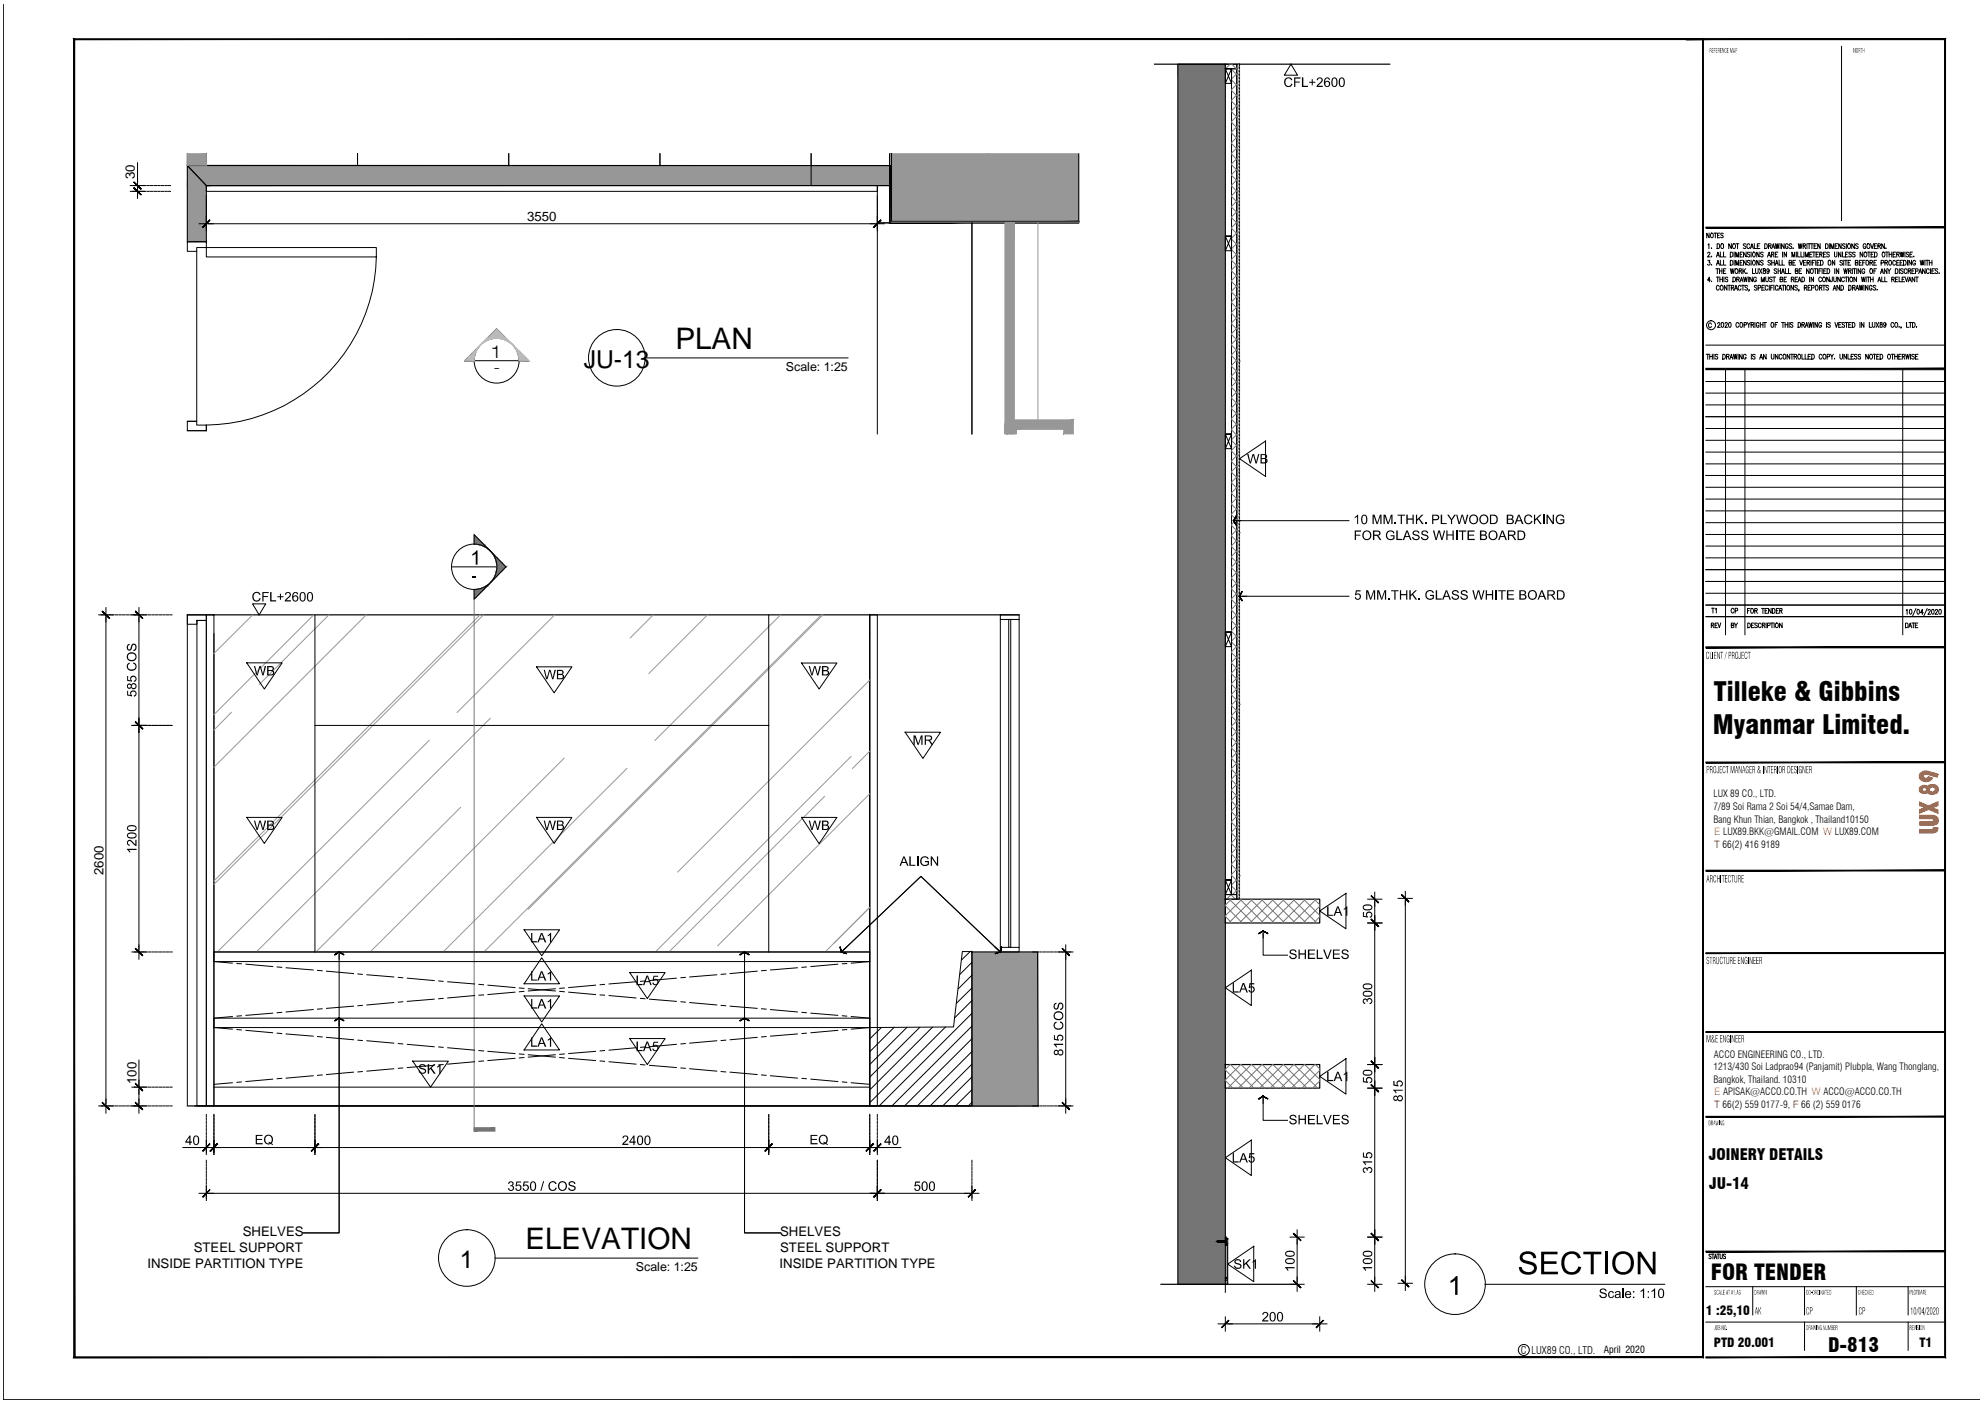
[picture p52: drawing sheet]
<svg xmlns="http://www.w3.org/2000/svg" width="420mm" height="297mm" viewBox="0 0 420 297" stroke-linecap="round" stroke-linejoin="round" font-family="sans-serif">
<defs><g id="words">
<g font-size="6.3">
<text x="142.9" y="73.8">PLAN</text>
<text x="111.2" y="264.4">ELEVATION</text>
</g>
<g font-size="5.6">
<text x="362.8" y="148.3">Tilleke &amp; Gibbins</text>
<text x="362.5" y="155.4">Myanmar Limited.</text>
</g>
<g font-size="5.2">
<text x="123.6" y="77.9">JU-13</text>
<text x="97.4" y="268.5">1</text>
</g>
<text font-size="4.7" x="362.1" y="271.1">FOR TENDER</text>
<text font-size="4.2" x="387" y="286.2">D-813</text>
<text font-size="3.6" x="103.9" y="75.8">1</text>
<g font-size="3.3">
<text x="361.7" y="245.6">JOINERY DETAILS</text>
<text x="361.8" y="251.8">JU-14</text>
</g>
<g font-size="2.8">
<text x="28.6" y="37.9" transform="rotate(-90 28.6 37.9)">30</text>
<text x="111.6" y="46.8">3550</text>
<text x="104.5" y="78.8">-</text>
<text x="21.9" y="185.3" transform="rotate(-90 21.9 185.3)">2600</text>
<text x="28.9" y="229.5" transform="rotate(-90 28.9 229.5)">100</text>
<text x="51.4" y="261.7">SHELVES</text>
<text x="165.1" y="261.7">SHELVES</text>
<text x="31.2" y="268.4">INSIDE PARTITION TYPE</text>
<text x="41" y="265">STEEL SUPPORT</text>
<text x="165" y="268.4">INSIDE PARTITION TYPE</text>
<text x="165.1" y="265">STEEL SUPPORT</text>
</g>
<g font-size="2.7">
<text x="361.1" y="278.5">1 :25,10</text>
<text x="362.8" y="285.2">PTD 20.001</text>
<text x="406.3" y="285.2">T1</text>
</g>
<g font-size="2.6">
<text x="166.4" y="78.5">Scale: 1:25</text>
<text x="134.6" y="269.1">Scale: 1:25</text>
</g>
<g font-size="2.2" fill="#f26722">
<text x="362.8" y="176.8">E LUX89.BKK@GMAIL.COM W LUX89.COM</text>
<text x="362.8" y="179.5">T 66(2) 416 9189</text>
<text x="362.8" y="231.9">E APISAK@ACCO.CO.TH W ACCO@ACCO.CO.TH</text>
<text x="362.8" y="234.5">T 66(2) 559 0177-9, F 66 (2) 559 0176</text>
</g>
<text font-size="2.2" x="321.9" y="286.6">C LUX89 CO., LTD.</text>
<g font-size="2.1">
<text x="362.7" y="168.8">LUX 89 CO., LTD.</text>
<text x="362.7" y="171.5">7/89 Soi Rama 2 Soi 54/4,Samae Dam,</text>
<text x="362.7" y="174.2">Bang Khun Thian, Bangkok , Thailand10150</text>
<text x="362.7" y="226.6">1213/430 Soi Ladprao94 (Panjamit) Plubpla, Wang Thonglang,</text>
<text x="362.8" y="223.9">ACCO ENGINEERING CO., LTD.</text>
<text x="362.7" y="229.2">Bangkok, Thailand. 10310</text>
<text x="339.5" y="286.6">April 2020</text>
</g>
</g></defs>
<!-- layer: D-ELEV-MEDM -->
<path d="M244.4 13.6h49.8M39.7 130.2h176M39.7 234.1h180M245.7 271.9h28.9" fill="none" stroke="#000" stroke-width=".25"/>
<!-- layer: D-ELEV-LITE -->
<g fill="none" stroke="#000" stroke-width=".21">
<path d="M259.4 13.6h2.4v1h-2.4zM260.7 14.6h1.1v174.8h-1.1zM171.7 35.1h16.8v4.2h-16.8zM39.7 130.2h4v1.2h-2v.8h-2zM41.7 131.4h2v102.7h-2zM43.7 130.2h1.6v103.9h-1.6zM45.3 134.2v99.9M184.1 130.2h1.6v103.9h-1.6zM184.1 130.2v103.9M211.7 130.2h4v.9h-4zM213.5 131.1h.4v69.5h-.4zM259.4 189.4h2.4v1h-2.4z"/>
<path d="M45.2 201.5h138.9M45.3 201.5h138.8v2.1h-138.8zM45.3 215.6h138.8v2h-138.8zM211.7 200.6h4v.9h-4zM257.5 262.8l.2 .1M257.7 262.9h.1M257.8 262.9h-.1M257.8 262.9h.1M257.8 262.8l-.1 .1M257.8 262.8h.1M257.8 262.8v.1M257.8 262.7l-.3 .1"/>
<path d="M257.8 262.7h.1M257.8 262.7v.1M257.9 262.9h.1M257.9 262.9h-.1M257.9 262.8v.1M257.9 262.8h.1M257.9 262.7v.1M257.9 262.7h-.1M257.9 262.7h.1M257.9 263h.1M257.9 262.8h1.3M258 262.9h1.2"/>
<path d="M258 262.7h.1M258 262.8h.1M258 262.8v.1M258 262.9h.1M258 262.7v.1M258 263h.1M258.1 262.7h-.1M258.1 262.7l-.1 .1M258.1 262.8h.1M258.1 262.9h.1M258.1 262.7h.1M258.1 262.8v.1"/>
<path d="M258.1 263h.1M258.1 262.7v.1M258.2 262.8h-.1M258.2 262.9h.1M258.2 262.8h.1M258.2 262.7h.1M258.2 262.7v.1M258.3 262.9h.1M258.3 262.7l-.1 .1M258.3 262.8h-.1M258.3 263h.1M258.3 262.7h.1"/>
<path d="M258.3 262.8h.1M258.3 262.7v.1M258.3 262.8v.1M258.4 262.9h.1M258.4 262.7v.1M258.4 262.8h.1M258.4 263h.1M258.4 262.7h.1M258.5 262.8h-.1M258.5 262.8h.1M258.5 262.7v.1M258.5 262.7h.1"/>
<path d="M258.5 263h.1M258.5 262.9h.1M258.6 262.8l-.1 .1M258.6 262.9h.1M258.6 262.8h.1M258.6 262.7v.1M258.6 263h.1M258.6 262.7h.1M258.7 262.9h.1M258.7 262.8h.1M258.7 262.7v.1M258.7 263h.1"/>
<path d="M258.7 262.7h.1M258.8 262.7h.1M258.8 262.8v.1M258.8 262.9h.1M258.8 262.8h.1M258.8 262.7v.1M258.8 263h.1M258.9 262.9h.1M258.9 262.7h.1M258.9 262.8h.1M258.9 262.8v.1M258.9 262.7v.1"/>
<path d="M258.9 263h.1M259 262.7h-.1M259 262.8h.1M259 262.9h.1M259 262.8v.1M259 262.7v.1M259.1 263h.1M259.1 262.7h.1M259.1 262.8h.1M259.1 262.9h.1M259.1 262.8v.1M259.1 262.7v.1"/>
<path d="M259.2 262.7h.1M259.2 262.8h.1M259.2 262.8h-.1M259.2 262.7v.1M259.2 262.9l.3 .2M259.4 270.6v.5M259.4 263.6h.1M259.5 270.4l-.1 .1M259.5 263.7h.1M259.5 262.9h.1M259.5 271.1h-.1M259.5 262.3v1.1"/>
<path d="M259.5 261.9l.4 .4M259.5 271v.1M259.5 263.6h.1M259.5 262.8h.1M259.5 262.5l-.3 .2M259.5 270.6h.1M259.5 262.5v.6M259.5 263.4h.1M259.5 261.9l-.1 .1v1.7M259.6 263.7h.1M259.6 262.2l.3 .1M259.6 263.1h-.1"/>
<path d="M259.6 262.3l.3 .1v.9l-.3 .1M259.7 270.6h-.2v.5M259.7 270.6h.1M259.7 263.7v6.7l-.3 .1M259.7 271.8l.1 .1M259.7 271.9h.1M259.7 270.6v1.3M259.9 262.3h.1M259.9 263.3l-.4 .2M259.9 263.4v8.4"/>
</g>
<!-- layer: D-ELEV-FINE -->
<path d="M39.7 130.2v103.8M211.7 131.1v69.5M215.7 131.1v69.5M45.3 230.2h138.8" fill="none" stroke="#000" stroke-width=".21"/>
<!-- layer: D-ELEV-XFIN -->
<path d="M66.7 130.2v71.3M162.7 130.2v71.3M184.1 130.2v4M66.7 153.6h96" fill="none" stroke="#000" stroke-width=".21"/>
<!-- layer: H -->
<g fill="#979797" stroke="#979797" stroke-width=".21">
<path d="M39.7 35l148.8 .1z"/>
<path d="M39.7 35.1l3.3 3.6h-3.3z"/>
<path d="M39.7 39.4h4l-.1 11.7z"/>
<path d="M43.1 32.6h.6v2.4z"/>
<path d="M205.7 201.5h14v32.6zM205.7 201.5v32.6h14z"/>
<path d="M39.7 35.1l148.8 3.6v-3.6zM39.7 35.1l148.8 3.6h-145.5z"/>
<path d="M43 38.7l145.5 .6v-.6zM43 38.7l145.5 .6h-144.9z"/>
<path d="M43.6 39.3h144.9zM43.6 39.3l.3 .1z"/>
<path d="M39.7 38.7l4 .7-.7-.7zM39.7 38.7l4 .7h-4z"/>
<path d="M39.7 39.4v11.7h3.9zM39.7 51.1h3.9z"/>
<path d="M39.7 32.6h3.4l-3.4 2.4zM39.7 35h4l-.6-2.4z"/>
</g>
<path d="M205.7 201.5h13.9l.1 32.6h-14z" fill="none" stroke="#000" stroke-width=".21"/>
<!-- layer: A-ELEV-LITE -->
<path d="M184.1 217.6l17.7-.2 1.9-15.9h2v32.6h-21.6z" fill="none" stroke="#000" stroke-width=".21"/>
<!-- layer: D-ELEV-VFIN -->
<g fill="none" stroke="#000" stroke-width=".21">
<path d="M186.5 217.6l-2.4 2.4M189.3 217.5l-5.2 5.2M192 217.5l-7.9 7.9M194.7 217.5l-10.6 10.5M197.4 217.5l-13.3 13.3M200.1 217.5l-16 16M205.3 201.5l-1.7 1.7M205.7 203.8l-2.5 2.5M205.7 206.5l-2.9 2.8M205.7 209.2l-3.2 3.2M205.7 211.8l-3.6 3.7M205.7 214.5l-19.6 19.6"/>
<path d="M205.7 217.3l-16.9 16.8M205.7 219.9l-14.2 14.2M205.7 222.6l-11.5 11.5M205.7 225.3l-8.8 8.8M205.7 228l-6.2 6.1M205.7 230.7l-3.4 3.4M205.7 233.4l-.7 .7"/>
</g>
<g fill="none" stroke="#979797" stroke-width=".21">
<path d="M53.5 130.2l-8.3 8.2M66.4 130.2l-21.1 21.1M69.6 130.2l-14.7 14.7M77.5 130.2l-32.2 32.2M101.6 130.2l-56.3 56.3M102.3 130.2l-57 57M117.4 130.2l-20.6 20.6M138.3 130.2l-4.9 4.8M149.8 130.2l-12.4 12.4M165.2 130.2l-26.6 26.6M173.8 130.2l-71.4 71.3M174.2 130.2l-62.4 62.3"/>
<path d="M49 150.8l-3.7 3.8M90.8 156.8l-44.8 44.7M103.7 152.1l-49.4 49.4M184.1 159l-3.6 3.7M184.1 144l-40.6 40.6M97.5 170.9l-30.6 30.6M119.4 160.5l-41.1 41M132.7 162.7l-38.9 38.8M174.5 168.6l-32.9 32.9M180.1 160.2l-41.4 41.3M184.1 168.1l-32.2 32.1M184.1 192.1l-9.4 9.4"/>
</g>
<!-- layer: D-DIM -->
<g fill="none" stroke="#000" stroke-width=".21">
<path d="M28.1 39.3h.5M28.8 39.3h.5M29.1 34.5v4.3M29.6 39.3h.5M30.3 39.3h.5M31.1 39.3h.5M31.9 39.3h.5M32.6 39.3h.5M33.4 39.3h.5M34.1 39.3h.6M34.9 39.3h.5M35.7 39.3h.4"/>
<path d="M28.1 40.5h.5M28.8 40.5h.5M29.1 41v.5M29.6 40.5h.5M30.3 40.5h.5M31.1 40.5h.5M31.9 40.5h.5M32.6 40.5h.5M33.4 40.5h.5M34.1 40.5h.6M34.9 40.5h.5M35.7 40.5h.4"/>
<path d="M43.7 41.5v.2M43.7 42v.5M43.7 42.8v.5M43.7 43.5v.5M43.7 44.3v.5M43.7 45v.6M43.7 45.8v.5M43.7 46.6v.5M43.7 47.3v.5M43.7 48.1v.2M44.1 47.4h141.1M185.7 41.5v.2"/>
<path d="M185.7 42v.5M185.7 42.8v.5M185.7 43.5v.5M185.7 44.3v.5M185.7 45v.6M185.7 45.8v.5M185.7 46.6v.5M185.7 47.3v.5M185.7 48.1v.2M21.4 130.2h.5M22.1 130.2h.5M22.4 130.6v103.1"/>
<path d="M22.9 130.2h.5M23.7 130.2h.5M24.4 130.2h.5M25.2 130.2h.5M25.9 130.2h.5M26.7 130.2h.5M27.5 130.2h.5M28.2 130.2h.7M29 130.2h.6M29.4 130.6v22.5M29.9 130.2h.5M30.6 130.2h.5"/>
<path d="M31.4 130.2h.5M32.2 130.2h.5M32.9 130.2h.5M33.7 130.2h.5M34.4 130.2h.6M35.2 130.2h.5M36 130.2h.4M28.4 153.6h.5M29.1 153.6h.5M29.4 154.1v47M29.9 153.6h.5M30.6 153.6h.5"/>
<path d="M31.4 153.6h.5M32.2 153.6h.5M32.9 153.6h.5M33.7 153.6h.5M34.4 153.6h.6M35.2 153.6h.5M36 153.6h.4M28.4 201.5h.5M29.1 201.5h.5M29.9 201.5h.5M30.6 201.5h.5M31.4 201.5h.5"/>
<path d="M32.2 201.5h.5M32.9 201.5h.5M33.7 201.5h.5M34.4 201.5h.6M35.2 201.5h.5M36 201.5h.4M218.6 201.5h.5M219.3 201.5h.5M220.1 201.5h.5M220.8 201.5h.5M221.6 201.5h.5M222.4 201.5h.5"/>
<path d="M223.1 201.5h.5M223.9 201.5h.5M224.6 201.5h.6M225.4 201.5h.5M225.6 202.1v31.6M226.2 201.5h.4M21.4 234.1h.5M22.1 234.1h.5M22.9 234.1h.5M23.7 234.1h.5M24.4 234.1h.5M25.2 234.1h.5"/>
<path d="M25.9 234.1h.5M26.7 234.1h.5M27.5 234.1h.5M28.2 234.1h.7M28.4 230.2h.5M29 234.1h.6M29.1 230.2h.5M29.4 224.5v5.7M29.4 230.7v3M29.9 234.1h.5M29.9 230.2h.5M30.6 234.1h.5"/>
<path d="M30.6 230.2h.5M31.4 234.1h.5M31.4 230.2h.5M32.2 234.1h.5M32.2 230.2h.5M32.9 234.1h.5M32.9 230.2h.5M33.7 234.1h.5M33.7 230.2h.5M34.4 234.1h.6M34.4 230.2h.6M35.2 234.1h.5"/>
<path d="M35.2 230.2h.5M36 234.1h.4M36 230.2h.4M43.7 236v.4M43.7 236.6v.6M43.7 237.4v.5M43.7 238.2v.5M43.7 238.9v.5M43.7 239.7v.5M45.2 234.1h138.9M45.3 235.9v.6M45.3 236.6v.6"/>
<path d="M45.3 237.4v.6M45.3 238.2v.6M45.3 238.9v.6M45.3 239.7v.6M66.7 236v.4M66.7 236.7v.5M66.7 237.4v.6M66.7 238.2v.5M66.7 239v.5M66.7 239.7v.5M162.7 236v.4M162.7 236.7v.5"/>
<path d="M162.7 237.4v.6M162.7 238.2v.5M162.7 239v.5M162.7 239.7v.5M184.1 235.9v.6M184.1 236.6v.6M184.1 237.4v.6M184.1 238.2v.6M184.1 238.9v.6M184.1 239.7v.6M185.7 236v.4M185.7 236.6v.6"/>
<path d="M185.7 237.4v.5M185.7 238.2v.5M185.7 238.9v.5M185.7 239.7v.5M218.6 234.1h.5M219.3 234.1h.5M220.1 234.1h.5M220.8 234.1h.5M221.6 234.1h.5M222.4 234.1h.5M223.1 234.1h.5M223.9 234.1h.5"/>
<path d="M224.6 234.1h.6M225.4 234.1h.5M226.2 234.1h.4M38.7 243h4.5M43.7 240.5v.5M43.7 241.2v.5M43.7 242v.5M43.7 242.7v.5M43.7 243.5v.4M43.7 245.7v.4M43.7 246.4v.5M43.7 247.1v.6"/>
<path d="M43.7 247.9v.5M43.7 248.7v.5M43.7 249.4v.5M43.7 250.2v.5M43.7 251v.5M43.7 251.7v.5M43.7 252.5v.5M43.7 253.2v.5M44.2 252.6h141M45.3 240.5v.5M45.3 241.2v.6M45.3 242v.6"/>
<path d="M45.3 242.7v.6M45.3 243.5v.4M45.7 243h20.5M66.7 240.5v.5M66.7 241.3v.5M66.7 242v.5M66.7 242.8v.5M66.7 243.5v.4M67.2 243h95M162.7 240.5v.5M162.7 241.3v.5M162.7 242v.5"/>
<path d="M162.7 242.8v.5M162.7 243.5v.4M163.2 243h20.4M184.1 240.5v.5M184.1 241.2v.6M184.1 242v.6M184.1 242.7v.6M184.1 243.5v.4M185.7 240.5v.5M185.7 241.2v.5M185.7 242v.5M185.7 242.7v.5"/>
<path d="M185.7 243.5v.4M185.7 245.7v.4M185.7 246.4v.5M185.7 247.1v.6M185.7 247.9v.5M185.7 248.7v.5M185.7 249.4v.5M185.7 250.2v.5M185.7 251v.5M185.7 251.7v.5M185.7 252.5v.5M185.7 253.2v.5"/>
<path d="M186.2 243h4.5M186.2 252.6h19M205.7 245.7v.4M205.7 246.4v.5M205.7 247.1v.6M205.7 247.9v.5M205.7 248.7v.5M205.7 249.4v.5M205.7 250.2v.5M205.7 251v.5M205.7 251.7v.5M205.7 252.5v.5"/>
<path d="M205.7 253.2v.5"/>
</g>
<!-- layer: 0 -->
<g fill="none" stroke="#000" stroke-width=".21">
<path d="M27.6 39.3h3M29.1 37.8v4.2M188.5 32.6v14.5h17.2v44.8M228.3 32.6v14.3M27.6 40.5h3M42.1 47.4h3.1M43.7 45.8v3.1M184.2 47.4h3M185.7 45.8v3.1M261.1 110.2h24.4M20.9 130.2h3M22.4 128.7v3"/>
<path d="M27.9 130.2h3M29.4 128.7v3M262.4 126.2h23.1M411.7 137v150.4M27.9 153.6h3M29.4 152.1v3M267.4 197.6v4.6h5.1M267.4 197.1v1.5M289.5 195.4h3M289.5 190.4h3M291 188.9v3M291 193.9v3"/>
<path d="M295.9 190.2h3M297.5 188.7v3M27.9 201.5h3M29.4 200.1v3M71.8 202.1v58.9h-7.7h7.7v-44.9M71.8 201.5v1.6M71.8 215.6v1.5M157.6 202.1v58.9h7.7h-7.7v-44.9M157.6 201.5v1.6M157.6 215.6v1.5M179.2 200.5l-1.1 1 16.8-16 16.5 15.7M210.6 200.5l1.1 1-16.8-16-16.4 15.7"/>
<path d="M224.1 201.5h3M225.6 200.1v3M20.9 234.1h3M22.4 232.7v3M27.9 234.1h3M27.9 230.2h3M29.4 228.7v2.9M29.4 232.7v3M224.1 234.1h3M225.6 232.7v3M267.4 232.6v4.6h5.1M267.4 232.1v1.5"/>
<path d="M289.5 230.4h3M289.5 225.4h3M291 223.9v3M291 228.9v3M42.1 243h4.7M42.1 252.6h3.1M43.7 241.4v3M43.7 251.2v3M45.3 241.4v3M65.2 243h3M66.7 241.4v3M161.2 243h3"/>
<path d="M162.7 241.4v3M182.6 243h4.6M184.1 241.4v3M184.2 252.6h3M185.7 241.4v3M185.7 251.2v3M204.2 252.6h3M205.7 251.2v3M259.4 278.8v3M273.1 261.9h2.9M273.1 271.9h2.9M274.6 260.4v3"/>
<path d="M274.6 270.4v3M279.3 278.8v3M289.5 261.9h3M289.5 271.9h3M291 260.4v3M291 270.4v3M295.9 271.7h3M297.5 270.2v3M257.8 280.3h3M277.9 280.3h3"/>
</g>
<g fill="#000" stroke="#000" stroke-width=".21">
<path d="M28.3 38.6l1.6 1.4zM28.3 38.6l1.5 1.5z"/>
<path d="M188.3 32.6h.4l-.4 14.6zM188.7 32.6l-.4 14.6 .4-.3z"/>
<path d="M28.3 39.8l1.6 1.4zM28.3 39.8l.1-.1 1.5 1.5z"/>
<path d="M44.4 46.6l-1.4 1.5zM44.4 46.6l-1.5 1.5z"/>
<path d="M184.9 48.1l1.5-1.5zM186.4 46.6l.1 .1-1.5 1.4z"/>
<path d="M188.3 47.2l.4-.3h39.6zM188.3 47.2l40-.3zM188.3 47.2l40-.3v.3z"/>
<path d="M261.1 110.2l.5 1.1 .1-.1zM261.1 110.2l.6 1zM261.6 109.2l-.5 1h.1zM261.6 109.2l.1 .1-.5 .9z"/>
<path d="M21.6 129.5l1.6 1.4zM21.6 129.5l.1-.1 1.5 1.5z"/>
<path d="M28.6 129.5l1.6 1.4zM28.7 129.4l1.5 1.5z"/>
<path d="M262.3 126.2l.7 1zM262.3 126.2l.7 1zM262.9 125.2l-.6 1h.1zM262.9 125.2l-.5 1z"/>
<path d="M28.7 152.8l1.5 1.5zM28.6 152.9l1.6 1.4z"/>
<path d="M28.6 152.9l1.6 1.4zM28.7 152.8l1.5 1.5z"/>
<path d="M266.4 197.6l1-.5zM266.4 197.7l1-.6zM267.4 197.1l1 .5zM267.4 197.1l.9 .6z"/>
<path d="M290.3 194.6l1.5 1.5zM290.2 194.7l1.6 1.4-.1 .1z"/>
<path d="M290.2 194.7l1.5 1.5 .1-.1zM290.3 194.6l1.5 1.5z"/>
<path d="M290.2 189.7l1.5 1.5 .1-.1zM290.3 189.6l1.5 1.5z"/>
<path d="M296.7 189.5l1.4 1.5 .1-.1zM296.7 189.5v-.1l1.5 1.5z"/>
<path d="M28.6 200.8l1.6 1.5zM28.6 200.8l1.6 1.5-.1 .1z"/>
<path d="M70.8 216.1l1-.6zM70.9 216.2l.9-.7zM71.8 215.5l1 .6zM71.8 215.6l1 .6z"/>
<path d="M70.8 202.1l1-.6zM70.9 202.2l.9-.7zM71.8 201.5v.1l1 .5zM71.8 201.6l1 .6z"/>
<path d="M156.6 216.1l1-.6zM156.6 216.2l1-.7zM157.6 215.5l1 .6zM157.6 215.6l.9 .6z"/>
<path d="M156.6 202.1l1-.6zM156.6 202.2l1-.7zM157.6 201.5v.1l1 .5zM157.6 201.6l.9 .6z"/>
<path d="M178 201.6l1.2 .3zM178.1 201.5l1.1 .3-1.2-.2zM177.8 200.5l.2 1.1zM177.8 200.5l.3 1z"/>
<path d="M211.9 200.4l-.1 1.2zM211.9 200.4l-.1 1.2zM210.7 201.9l1.1-.3zM210.6 201.8l1.1-.3z"/>
<path d="M224.8 200.8l1.5 1.6 .1-.1zM224.8 200.8l1.6 1.5z"/>
<path d="M21.6 233.5l1.6 1.4-1.5-1.5zM21.6 233.5l1.5 1.5z"/>
<path d="M28.7 233.4l1.5 1.5zM28.6 233.5l1.6 1.4-.1 .1z"/>
<path d="M28.6 229.4l1.5 1.6 .1-.1zM28.7 229.4l1.5 1.5z"/>
<path d="M224.9 233.4l-.1 .1 1.6 1.4zM224.8 233.5l1.6 1.4-.1 .1z"/>
<path d="M266.4 232.6l1-.6zM266.4 232.7l1-.7zM267.4 232v.2l1 .4zM267.4 232.2l.9 .5z"/>
<path d="M290.3 229.6l1.5 1.5zM290.2 229.7l1.6 1.4-.1 .1z"/>
<path d="M290.3 224.6l1.5 1.5zM290.2 224.7l1.6 1.4-.1 .1z"/>
<path d="M290.2 229.7l1.5 1.5 .1-.1zM290.3 229.6l1.5 1.5z"/>
<path d="M290.2 224.7l1.5 1.5 .1-.1zM290.2 224.7l1.6 1.4z"/>
<path d="M42.9 243.7l1.5-1.6zM44.4 242.1l-1.4 1.6z"/>
<path d="M44.4 251.9l-1.4 1.5zM42.9 253.4l1.5-1.5-1.4 1.5z"/>
<path d="M46 242.1l-1.4 1.6 1.4-1.5zM46 242.1l-1.5 1.6z"/>
<path d="M46 242.1l-1.4 1.6 1.4-1.5zM46 242.1l-1.5 1.6z"/>
<path d="M67.4 242.1l-1.5 1.6zM67.4 242.1l.1 .1-1.6 1.5z"/>
<path d="M67.4 242.1l-1.5 1.6 1.6-1.5zM67.4 242.1l-1.5 1.6z"/>
<path d="M163.4 242.1l-1.5 1.6zM163.4 242.1l.1 .1-1.5 1.5z"/>
<path d="M163.4 242.1l-1.4 1.6 1.5-1.5zM163.4 242.1l-1.5 1.6z"/>
<path d="M184.8 242.1l-1.4 1.6zM184.8 242.1l.1 .1-1.5 1.5z"/>
<path d="M184.8 242.1l-1.4 1.6zM184.8 242.1l.1 .1-1.5 1.5z"/>
<path d="M184.9 253.4h.1l1.4-1.5zM186.4 251.9l-1.4 1.5z"/>
<path d="M186.4 242.1l-1.4 1.6 1.5-1.5zM184.9 243.7l1.5-1.6z"/>
<path d="M186.4 251.9l-1.4 1.5zM184.9 253.4l1.5-1.5-1.4 1.5z"/>
<path d="M204.9 253.4h.1l1.4-1.5zM206.4 251.9l-1.4 1.5z"/>
<path d="M260.1 279.5l-1.5 1.6zM258.6 281l1.5-1.5-1.5 1.6z"/>
<path d="M273.8 271.1v.1l1.6 1.4zM273.8 271.2l1.6 1.4z"/>
<path d="M273.8 261.2l1.5 1.5 .1-.1zM273.8 261.2v-.1l1.6 1.5z"/>
<path d="M290.3 261.1l1.5 1.5zM290.2 261.2l1.6 1.4-.1 .1z"/>
<path d="M290.3 271.1l1.5 1.5zM290.2 271.2l1.6 1.4z"/>
<path d="M290.2 261.2l1.5 1.5 .1-.1zM290.3 261.1l1.5 1.5z"/>
<path d="M296.7 270.9v.1l1.5 1.4zM296.7 271l1.5 1.4-.1 .1z"/>
<path d="M278.6 281l1.5-1.5zM280.1 279.5l-1.5 1.6z"/>
</g>
<!-- layer: D-DIM -->
<g fill="#000">
<path d="M27 136.5l.4-.2 .1 .3-.4 .1v.4a.32 .32 0 0 0 .3 .4 .32 .32 0 0 0 .3-.5l.3-.6h.6l.3 .4v.4l-.4 .6h-.3v-.2l.4-.4-.1-.6a.47 .47 0 0 0-.5 .1 .47 .47 0 0 0-.1 .5l-.3 .5h-.5l-.3-.5zM27 140.6l.4-.3 .1 .2-.4 .4 .1 .6 .3 .2h.7l.3-.1 .2-.4-.1-.5-.4-.2v-.2l.4 .1 .3 .5-.1 .7-.7 .4-.9-.1-.4-.7zM26.9 146.3h.2v.8l.6 .1-.2-.3 .1-.5 .4-.2h.6l.3 .4v.6l-.6 .3v-.3l.4-.2v-.3l-.3-.3h-.3l-.3 .3 .1 .7-1-.2zM26.9 143.1h.2v.8l.6 .2-.2-.3 .2-.5 .4-.3 .4 .1 .4 .3v.5l-.2 .4-.4 .1v-.3l.3-.2a.45 .45 0 0 0-.1-.6 .45 .45 0 0 0-.6 .2 .45 .45 0 0 0 .1 .6l-.1 .2-1-.2zM27 178l.3-.2h.4l.9 1v-1h.3v1.3h-.3l-1.1-1a.37 .37 0 0 0-.4 .3 .37 .37 0 0 0 .4 .4v.3l-.5-.3-.1-.5zM26.9 179.7h2v.3h-1.6l.3 .5h-.2zM223.3 216.5l.3-.2 .1 .2-.4 .4v.5l.3 .3 .5 .1 .4-.1 .3-.3v-.7l-.4-.2v-.3l.3 .2 .4 .5-.2 .7-.6 .4-.9-.1-.4-.7v-.5zM223.1 212.6l.5-.3v.3l-.3 .1v.5a.36 .36 0 0 0 .5 .2 .36 .36 0 0 0 .1-.5l.4-.6h.3l.3 .2 .2 .8-.5 .5h-.2v-.2l.4-.2v-.6a.36 .36 0 0 0-.4-.3 .36 .36 0 0 0-.3 .5l-.2 .7h-.5l-.4-.3zM223.1 219.2h.2v.7l.5 .1-.1-.2 .1-.5 .3-.2h.5l.4 .3v.6l-.5 .4v-.3l.3-.1 .1-.4-.5-.3-.5 .3 .2 .7-1-.2zM223 221h2v.2h-1.5l.3 .5h-.3zM54.1 240.3h1.5v.2h-1.2v.6h1.1v.2h-1.1v.7h1.2v.3h-1.5zM107.6 250.3l.3-.2h.4l.4 .5-.3 .4 .4 .2v.6l-.4 .3h-.5l-.3-.2-.1-.3 .3-.1 .2 .4 .4-.1 .2-.2-.2-.4h-.4l.2-.3a.34 .34 0 0 0 .2-.4 .34 .34 0 0 0-.4-.3 .34 .34 0 0 0-.2 .5l-.2-.1z"/>
<path d="M109.3 250.1h1v.3h-.8l-.1 .5 .7-.1 .3 .4-.1 .6-.4 .3-.7-.1-.1-.4h.2a.43 .43 0 0 0 .6 .2 .43 .43 0 0 0 .2-.6 .43 .43 0 0 0-.6-.2l-.4 .2zM110.9 250.1h1v.3h-.8l-.2 .5 .6-.1 .4 .3v.6l-.3 .4h-.7l-.3-.3v-.2l.3-.1 .1 .4h.4l.3-.4-.3-.5-.8 .2zM115 250.1h.2l-.6 2h-.2zM116.3 250.4l.6-.3h.4l.4 .3 .1 .3h-.3l-.3-.4h-.4l-.4 .5v.7l.3 .3 .4 .1 .4-.2 .1-.3 .2 .1-.2 .4-.4 .2h-.4l-.5-.2-.2-.7zM120.4 250.3l.5-.2h.5l.3 .2 .1 .4h-.3l-.2-.4-.5 .1a.31 .31 0 0 0-.2 .4 .31 .31 0 0 0 .5 .1l.5 .2 .2 .2 .1 .3-.3 .4-.9 .1-.4-.5v-.1h.2l.3 .4 .6-.1a.34 .34 0 0 0 .1-.4 .34 .34 0 0 0-.4-.2l-.7-.3zM131.8 240.7l.4-.3h.4l.4 .3-.1 .7-.9 .7h1v.3h-1.3l.2-.4 .8-.8a.38 .38 0 0 0-.2-.6 .38 .38 0 0 0-.5 .4h-.3zM171.6 240.3h1.4v.2h-1.2v.6h1.1v.2h-1.1v.7h1.2v.3h-1.4zM193.7 250.1h1v.3h-.8l-.1 .5 .7-.1 .3 .6v.4l-.4 .3h-.7l-.2-.5h.3a.42 .42 0 0 0 .7 .1 .42 .42 0 0 0-.3-.7l-.7 .2z"/>
<path d="M27 138.5l.7-.4 .8 .2 .4 .5v.5l-.2 .4-.5 .3-1-.1-.4-.7zM27.2 138.6l-.1 .7 .2 .3 .8 .1 .5-.3 .1-.5-.3-.4-.8-.1z"/>
<path d="M27 144.8l.2-.1 .4 .1a.17 .17 0 0 0 .2 .1 .17 .17 0 0 0 .2-.2l.4-.1 .4 .3 .1 .6-.3 .3-.5 .1-.3-.4-.3 .3h-.5l-.1-.3zM27.1 145.3a.31 .31 0 0 0 .6 0 .31 .31 0 0 0-.6 0zM27.9 145.3a.4 .4 0 0 0 .8 0 .4 .4 0 0 0-.8 0z"/>
<path d="M27 176.5l.6-.3 1 .2 .3 .3v.4l-.5 .4h-1.2l-.3-.5zM27.2 176.7l-.1 .1a.53 .53 0 0 0 .8 .5l.6-.1a.42 .42 0 0 0 .1-.6 .42 .42 0 0 0-.5-.1z"/>
<path d="M27 174.9l.7-.2 .9 .1 .3 .3v.5l-.2 .2-.4 .2-1-.1-.4-.4zM27.2 175.1a.56 .56 0 0 0 .2 .6 .56 .56 0 0 0 .6 0l.6-.1a.46 .46 0 0 0-.1-.6 .46 .46 0 0 0-.5-.1z"/>
<path d="M223.2 214.4l.7-.3 .7 .1 .5 .6-.1 .7-.6 .5-1-.1-.4-.7zM223.4 214.6l-.1 .7 .2 .3 .8 .1 .5-.3 .1-.5-.3-.4-.8-.1z"/>
<path d="M223.1 222.5l.6-.2 .3 .2 .1-.2 .5-.1 .4 .3 .1 .5-.5 .5-.4-.1-.2-.3-.3 .3h-.3l-.4-.4zM223.2 222.8a.35 .35 0 0 0 .7 0 .35 .35 0 0 0-.7 0zM224.1 222.8a.4 .4 0 0 0 .8 0 .4 .4 0 0 0-.8 0z"/>
<path d="M40.1 240.4h.2v1.3h.3v.2h-.3v.5h-.2v-.5h-.9v-.2zM40.1 240.8l-.6 .9h.6z"/>
<path d="M41.1 240.5h.7l.3 .5v1l-.5 .4h-.4l-.3-.4-.1-.7zM41.3 240.7l-.2 .2v.7l.2 .6a.56 .56 0 0 0 .6-.3 .56 .56 0 0 0 0-.6l-.1-.6-.3-.1z"/>
<path d="M56 240.6l.6-.4 .8 .2 .4 .6-.1 .8a.21 .21 0 0 0-.2 .2 .21 .21 0 0 0 .2 .2v.2l-.4-.2-.6 .1-.5-.2-.3-.7zM56.3 240.7l-.1 .3v.8l.4 .3h.5l-.3-.2 .2-.2a.32 .32 0 0 0 .4 .1 .32 .32 0 0 0 .1-.5v-.4l-.3-.4h-.5z"/>
<path d="M112.4 250.3l.6-.2 .4 .4v1.1l-.4 .5h-.4l-.3-.3-.1-1zM112.7 250.3l-.3 .5 .1 .9a.36 .36 0 0 0 .5 .2 .36 .36 0 0 0 .2-.4l-.1-1z"/>
<path d="M118.3 250.4l.6-.3 .7 .1 .4 .7v.5l-.2 .4-.5 .3-.8-.1-.4-.7zM118.5 250.5l-.2 .5 .2 .6 .4 .3 .5-.1 .3-.6-.1-.7-.3-.2h-.4z"/>
<path d="M134.1 240.4h.2v1.3h.3v.2h-.3v.5h-.2v-.5h-.9v-.2zM134.1 240.8l-.7 .9h.7z"/>
<path d="M135 240.6l.3-.2h.4l.3 .3 .1 1.1-.4 .6h-.5l-.3-.4-.1-.8zM135.3 240.6l-.2 .6v.7l.2 .3a.61 .61 0 0 0 .6-.3 .61 .61 0 0 0 0-.6l-.1-.6z"/>
<path d="M136.5 240.7l.2-.2 .5-.1 .4 .4 .1 1.1-.4 .5h-.5l-.3-.3-.1-1zM136.8 240.7l-.2 1.1 .3 .4 .5-.1v-1.2a.38 .38 0 0 0-.6-.2z"/>
<path d="M173.6 240.5l.4-.3 .9 .2 .3 .6-.1 .8a.21 .21 0 0 0-.2 .2 .21 .21 0 0 0 .3 .2v.2l-.4-.2-.7 .1-.5-.2-.3-.7zM173.8 240.6l-.2 .4 .1 .8 .3 .3h.5l-.2-.2 .1-.2a.32 .32 0 0 0 .5 .1 .32 .32 0 0 0 0-.5l-.2-.7-.3-.1z"/>
<path d="M188.1 240.4h.2v1.3h.3v.2h-.3v.5h-.2v-.5h-.9v-.2zM188.1 240.8l-.7 .9h.7z"/>
<path d="M189 240.6l.3-.2h.4l.4 .5v1l-.4 .5h-.5l-.3-.3-.1-1zM189.3 240.7l-.2 1 .3 .5 .4-.1 .1-1.2a.38 .38 0 0 0-.6-.2z"/>
<path d="M195.2 250.3l.6-.2 .5 .4v1.1l-.4 .5h-.4l-.4-.3v-1zM195.5 250.4l-.2 .3 .1 .9a.38 .38 0 0 0 .4 .3 .38 .38 0 0 0 .3-.5l-.1-1z"/>
<path d="M196.8 250.3l.6-.2 .4 .3 .1 1.2-.4 .5h-.5l-.3-.3-.1-1.1zM197 250.4l-.1 .3 .1 1.1a.47 .47 0 0 0 .6-.1 .47 .47 0 0 0 0-.6v-.4a.41 .41 0 0 0-.6-.3z"/>
</g>
<g fill="none" stroke="#000" stroke-width=".21">
<path d="M262.4 97.1l5.5-3.7v7.5zM52.2 140.3h7.5l-3.7 5.6zM113.6 141.2h7.5l-3.8 5.5zM169.7 140.4h7.5l-3.8 5.5zM191.6 155h7.5l-3.7 5.6zM52.2 173.1h7.5l-3.7 5.5zM113.6 173.1h7.5l-3.8 5.5zM169.7 173.1h7.5l-3.8 5.5zM110.9 196.9h7.5l-3.7 5.5zM279.3 192.9l5.6-3.8v7.5zM110.9 210.9h7.5l-3.7 5.5zM114.7 202.8l3.7 5.5h-7.5z"/>
<path d="M114.7 216.7l3.7 5.6h-7.5zM133.3 219.9h7.5l-3.8 5.5zM133.3 205.9h7.5l-3.8 5.5zM259.4 209.1l5.5-3.7v7.5zM87.4 224.7h7.5l-3.8 5.5zM279.3 227.9l5.6-3.7v7.4zM259.4 245.1l5.5-3.7v7.5zM259.9 267.6l5.5-3.7v7.5z"/>
</g>
<g fill="#000">
<path d="M264 96.1h.3l.4 1.7 .4-1.7h.4l.4 1.7 .4-1.7h.3l-.6 2h-.2l-.5-1.7-.5 1.7h-.3zM53.7 141h.3l.4 1.7 .5-1.7h.3l.5 1.7 .3-1.7h.3l-.5 2h-.3l-.5-1.7-.4 1.7h-.3zM115.1 141.8h.2l.4 1.8 .5-1.8h.3l.5 1.8 .4-1.8h.3l-.6 2h-.2l-.5-1.7-.5 1.7h-.3zM171.2 141h.2l.5 1.7 .4-1.7h.3l.5 1.7 .4-1.7h.3l-.6 2h-.2l-.5-1.7-.5 1.7h-.3zM193.4 155.7h.4l.5 1.7 .6-1.7h.4v2h-.3v-1.7l-.5 1.7h-.3l-.6-1.7v1.7h-.2zM53.7 173.7h.3l.4 1.8 .5-1.8h.3l.5 1.8 .3-1.8h.3l-.5 2h-.3l-.5-1.7-.4 1.7h-.3zM115.1 173.7h.2l.4 1.8 .5-1.8h.3l.5 1.8 .4-1.8h.3l-.6 2h-.2l-.5-1.7-.5 1.7h-.3zM171.2 173.7h.2l.5 1.8 .4-1.8h.3l.5 1.8 .4-1.8h.3l-.6 2h-.2l-.5-1.7-.5 1.7h-.3zM112.4 197.5h.3v1.8h1v.2h-1.3zM115.9 198l.8-.5v2h-.3v-1.5l-.5 .2zM280.9 191.9h.3v1.8h1v.2h-1.3zM284.5 192.4l.7-.5v2h-.3v-1.6l-.5 .3z"/>
<path d="M112.4 205.6h.3v1.8h1v.2h-1.3zM112.4 211.5h.3v1.8h1v.2h-1.3zM115.9 206.1l.8-.5v2h-.3v-1.6l-.4 .3zM115.9 212l.8-.5v2h-.3v-1.5l-.5 .3zM134.7 206.5h.3v1.8h1v.3h-1.3zM138.3 206.6h1v.2h-.8l-.1 .5 .5-.1 .4 .3 .1 .6-.3 .4h-.7l-.3-.3v-.2h.2l.2 .4h.3l.3-.3v-.4l-.2-.2-.8 .1zM260.9 208.1h.3v1.8h1v.2h-1.3zM264.5 208.2h1v.2h-.8l-.1 .5 .6-.1 .3 .4v.6l-.3 .3h-.5l-.4-.3v-.2h.2l.2 .3 .3 .1 .3-.4v-.4l-.2-.2-.8 .2zM88.8 225.4l1-.1 .4 .6h-.3l-.3-.4-.5 .1a.29 .29 0 0 0-.1 .4 .29 .29 0 0 0 .4 .1l.8 .4-.1 .6-.4 .2h-.6l-.4-.3-.1-.3h.2l.4 .4 .5-.1a.31 .31 0 0 0 .2-.4 .31 .31 0 0 0-.4-.2l-.7-.3-.1-.3zM90.5 225.3h.3v1l1-1h.4l-.9 .8 .9 1.2h-.4l-.7-1-.3 .3v.7h-.3zM92.5 225.8l.7-.5v2h-.2v-1.5l-.5 .3zM112.4 219.6h.3v1.8h1v.2h-1.3z"/>
<path d="M115.9 220.1l.8-.5v2h-.3v-1.6l-.4 .3zM134.7 220.5h.3v1.8h1v.2h-1.3zM138.3 220.6h1v.2h-.8l-.1 .5 .5-.1 .4 .2 .1 .7-.3 .4h-.7l-.3-.4v-.1h.2l.2 .3 .3 .1 .3-.4v-.3l-.2-.3-.8 .2zM280.9 226.9h.3v1.7h1v.3h-1.3zM284.4 227.4l.8-.5v2h-.3v-1.6l-.4 .3zM260.9 244.1h.3v1.8h1v.2h-1.3zM264.5 244.1h1v.3h-.8l-.1 .5 .6-.1 .3 .4v.6l-.5 .4-.4-.1-.3-.4 .2-.1 .2 .3 .3 .1 .3-.4-.2-.6-.8 .2zM261.4 266.8l.4-.2h.5l.4 .4v.2h-.2a.47 .47 0 0 0-.5-.4 .47 .47 0 0 0-.5 .4l1 .4 .3 .5-.1 .3-.5 .2h-.4l-.5-.2-.1-.4h.2l.3 .4h.6a.31 .31 0 0 0 .2-.4 .31 .31 0 0 0-.4-.2l-.8-.4zM263.1 266.6h.3v1l1-1h.3l-.8 .8 .9 1.2h-.4l-.7-1-.3 .3v.7h-.3zM265.1 267.1l.7-.5v2h-.2v-1.6l-.4 .3z"/>
<path d="M266.8 96.1h1l.4 .3v.4l-.3 .3 .4 .3-.2 .6-1.3 .1zM267.1 96.4v.6l.6-.1a.33 .33 0 0 0 .2-.4 .33 .33 0 0 0-.5-.1zM267.1 97.2v.7h.6a.36 .36 0 0 0 .3-.5 .36 .36 0 0 0-.5-.2z"/>
<path d="M56.5 141h1.1l.3 .2 .1 .4-.3 .3 .4 .4-.2 .5-.3 .2h-1.1zM56.8 141.3v.6h.5a.33 .33 0 0 0 .4-.4 .33 .33 0 0 0-.5-.2zM56.8 142.1v.7l.7-.1a.33 .33 0 0 0 .3-.3 .33 .33 0 0 0-.4-.3z"/>
<path d="M117.9 141.8l1.2 .1 .2 .4-.1 .2a.25 .25 0 0 0-.1 .3 .25 .25 0 0 0 .3 .2v.4l-.2 .3-1.3 .1zM118.1 142.1v.6h.8l.1-.2a.33 .33 0 0 0-.1-.4 .33 .33 0 0 0-.3 0zM118.1 142.9v.7h.8a.34 .34 0 0 0 .2-.5 .34 .34 0 0 0-.5-.2z"/>
<path d="M174 141l1.1 .1 .3 .2v.4l-.3 .2 .4 .4-.2 .6-1.3 .1zM174.3 141.3v.6h.6l.2-.2a.33 .33 0 0 0-.1-.4 .33 .33 0 0 0-.3 0zM174.3 142.1v.7l.6-.1a.34 .34 0 0 0 .3-.4 .34 .34 0 0 0-.5-.2z"/>
<path d="M195.7 155.7h1.2l.4 .3v.5l-.5 .3 .7 .9h-.4l-.7-.9h-.4v.9h-.3zM196 155.9v.7l.8-.1a.33 .33 0 0 0 .3-.4 .33 .33 0 0 0-.5-.2z"/>
<path d="M56.5 173.7h1.1l.3 .2 .1 .4-.3 .4 .3 .1 .1 .5-.3 .3-1.3 .1zM56.8 173.9v.7h.5a.31 .31 0 0 0 .4-.3 .31 .31 0 0 0-.4-.3zM56.8 174.8v.7h.6a.35 .35 0 0 0 .4-.4 .35 .35 0 0 0-.5-.3z"/>
<path d="M117.9 173.7h1l.3 .2 .1 .4-.3 .4 .3 .1 .1 .5-.2 .3-1.3 .1zM118.1 173.9v.7h.6a.33 .33 0 0 0 .3-.4 .33 .33 0 0 0-.4-.3zM118.1 174.8v.7h.6a.37 .37 0 0 0 .4-.4 .37 .37 0 0 0-.5-.3z"/>
<path d="M174 173.7h1l.3 .2 .1 .4-.3 .4 .4 .3-.1 .6-.4 .1h-1zM174.3 174v.6h.5a.33 .33 0 0 0 .4-.4 .33 .33 0 0 0-.5-.2zM174.3 174.8v.7h.6l.3-.3a.29 .29 0 0 0-.1-.3 .29 .29 0 0 0-.3-.1z"/>
<path d="M114.5 197.5h.3l.8 2h-.3l-.2-.6h-.9l-.2 .6h-.3zM114.7 197.7l-.4 1h.7z"/>
<path d="M283 191.9h.3l.8 2h-.3l-.2-.6h-.8l-.2 .6h-.3zM283.2 192.1l-.3 1h.6z"/>
<path d="M114.5 205.6h.3l.8 2h-.3l-.2-.6h-.9l-.2 .6h-.3zM114.7 205.8l-.4 1h.7z"/>
<path d="M114.5 211.5h.3l.8 2h-.3l-.2-.6h-.9l-.2 .6h-.3zM114.7 211.7l-.4 1h.7z"/>
<path d="M136.8 206.5h.3l.9 2.1h-.3l-.3-.7h-.8l-.2 .7h-.3zM137 206.8l-.3 .9h.7z"/>
<path d="M263 208.1h.3l.8 2h-.3l-.2-.6h-.8l-.3 .6h-.2zM263.2 208.3l-.4 1h.7z"/>
<path d="M114.5 219.6h.3l.8 2h-.3l-.2-.6h-.9l-.2 .6h-.3zM114.7 219.8l-.4 1h.7z"/>
<path d="M136.8 220.5h.3l.9 2h-.3l-.3-.6h-.8l-.2 .6h-.3zM137 220.7l-.3 1h.7z"/>
<path d="M283 226.9h.3l.8 2h-.3l-.2-.6h-.8l-.2 .6h-.3zM283.2 227.1l-.3 1h.6z"/>
<path d="M263 244.1h.3l.8 2h-.3l-.2-.6h-.8l-.3 .6h-.2zM263.2 244.3l-.4 1h.7z"/>
</g>
<!-- layer: G-REFS -->
<g fill="none" stroke="#000" stroke-width=".21">
<path d="M136.5 75.8h43M100.4 115.3v-2.1l6.7 6.8-6.7 6.9v-2.1M100.4 115.2a4.8 4.8 0 0 1 4.8 4.8 4.8 4.8 0 0 1-4.8 4.8M95.6 120h9.5M104.8 266.4h42.9"/>
<circle cx="130.6" cy="75.8" r="6"/>
<circle cx="100.4" cy="120" r="4.8"/>
<circle cx="98.8" cy="266.3" r="6"/>
</g>
<!-- layer: H -->
<path d="M43.7 39.4h-4h4M43.7 39.4h.2" fill="none" stroke="#979797" stroke-width=".21"/>
<!-- layer: WALL -->
<path d="M39.7 35.1h148.8v4.2h-144.8zM39.7 35.1l4 4.2v11.9h-4zM39.7 32.6v2.4h4v-2.4" fill="none" stroke="#000" stroke-width=".21"/>
<!-- layer: D-JOIN -->
<path d="M43.7 39.3h142v1.2h-142zM107.7 32.6v2.5h32v-2.5v2.5h32v-2.5v2.5h16.8v-2.5M185.7 39.3h2.8v7.9h-2.8zM185.7 91.9v-44.7l20-.1v44.8" fill="none" stroke="#000" stroke-width=".21"/>
<!-- layer: A-WKSN -->
<path d="M43.7 32.6v2.5h32v-2.5v2.5h32v-2.5" fill="none" stroke="#000" stroke-width=".21"/>
<!-- layer: A-_ANOTMINR_T- -->
<g fill="#979797" stroke="#979797" stroke-width=".21">
<path d="M209.2 32.6h19.1v14.3z"/>
<path d="M188.5 32.6h20.7l-20.7 14.5zM188.5 47.1l39.8-.2-19.1-14.3zM188.5 47.1l39.8-.2v.2z"/>
</g>
<!-- layer: D-ELEV-LITE -->
<path d="M188.5 32.6v14.4h39.8" fill="none" stroke="#979797" stroke-width=".21"/>
<!-- layer: 0 -->
<path d="M219.7 47.1v42.8" fill="none" stroke="#979797" stroke-width=".21"/>
<g fill="#979797" stroke="#979797" stroke-width=".21">
<path d="M215.2 90.9h10l2-2zM213.2 88.9h14l-12 2z"/>
<path d="M213.2 88.9l2 2-2 1zM213.2 91.9h2v-1z"/>
<path d="M227.2 88.9v3h-2zM225.2 90.9v1l2-3z"/>
<path d="M214.7 47.1v44.8h-2zM212.7 47.1v44.8l2-44.8z"/>
</g>
<!-- layer: A-DOOR -->
<path d="M39.7 51.2h4v1.2h-2.1v.8h-1.9zM41.6 53.2v36h-1.9M43.7 52.4h36v2h-36zM79.7 54.4a36.3 36.3 0 0 1-36 35.6v1.2h-4M39.7 89.2h1.9v.8h2.1v1.2h-4z" fill="none" stroke="#000" stroke-width=".21"/>
<!-- layer: DIM-RC LIGHT -->
<g fill="none" stroke="#000" stroke-width=".21">
<path d="M105.1 69.6l6.8 6.8h-2a4.8 4.8 0 0 0-4.8-4.8 4.8 4.8 0 0 0-4.7 4.8h-2zM105.1 69.6l6.8 6.8h-13.6z"/>
<circle cx="105.1" cy="76.3" r="4.8"/>
</g>
<g fill="#fff" stroke="#fff" stroke-width=".21">
<path d="M98.4 76.4l2-.4v.4z"/>
<path d="M109.9 75.9l2 .5h-2z"/>
<path d="M98.4 76.4l2-.8v.4z"/>
<path d="M109.8 75.4l2.1 1-2-.5z"/>
<path d="M109.7 75l2.2 1.4-2.1-1z"/>
<path d="M109.5 74.4l2.4 2-2.2-1.4z"/>
<path d="M109.2 74l2.7 2.4-2.4-2z"/>
<path d="M98.4 76.4l2.8-2.7z"/>
<path d="M98.4 76.4l3-3z"/>
<path d="M105.1 69.6l3.1 3.2z"/>
<path d="M98.4 76.4l2-1.1v.3zM98.4 76.4l2-1.1 .1-.2z"/>
<path d="M98.4 76.4l2.2-1.6-.1 .3zM98.4 76.4l2.2-1.6 .1-.3z"/>
<path d="M98.4 76.4l2.4-2.1-.1 .2zM98.4 76.4l2.6-2.4z"/>
<path d="M108.9 73.4l3 3zM109 73.7l2.9 2.7z"/>
<path d="M105.1 69.6l.1 2h-.5zM105.1 69.6l-.8 2.1 .4-.1zM105.1 69.6l-.8 2.1-.4 .1z"/>
<path d="M105.1 69.6l-1.2 2.2-.4 .1zM105.1 69.6l-1.9 2.4 .3-.1zM105.1 69.6l-1.9 2.4-.3 .2z"/>
<path d="M105.1 69.6l-2.6 2.8zM105.1 69.6l-3 3.1 .4-.3z"/>
<path d="M105.1 69.6l1.2 2.2-.5-.1zM105.1 69.6l.4 2 .3 .1zM105.1 69.6l.4 2h-.3z"/>
<path d="M105.1 69.6l2.8 2.9-.5-.3zM105.1 69.6l1.7 2.3 .6 .3zM105.1 69.6l1.7 2.3-.5-.1z"/>
</g>
<path d="M102.5 72.4l-.4 .3M105.1 69.6l-6.7 6.8zM108.7 73.3l3.2 3.1-6.8-6.8 6.8 6.8" fill="none" stroke="#fff" stroke-width=".21"/>
<g fill="#b9b9b9" stroke="#b9b9b9" stroke-width=".21">
<path d="M105.1 69.6l2 2h-4z"/>
<path d="M101 73.7l.7-.7z"/>
<path d="M105.1 71.6l2.1 .1zM105.1 71.6l2.1 .1z"/>
<path d="M103.1 71.6h2zM103 71.7h1.2z"/>
<path d="M106 71.7l1.5 .3-.3-.3zM106 71.7l1.5 .3z"/>
<path d="M103 71.7l.3 .3 .9-.3zM103 71.7l.3 .3h-.5z"/>
<path d="M106.9 72l1 .4-.4-.4zM106.9 72l1 .4zM107.8 72.4l.7 .6z"/>
<path d="M102.8 72l-.3 .4 .8-.4zM102.8 72l-.3 .4h-.2z"/>
<path d="M101.7 73l.6-.6zM101.7 73l.8-.6z"/>
<path d="M108.5 73l.7 .7zM108.5 73l.7 .7z"/>
<path d="M109.1 73.7l1 .8zM109.1 73.7l1 .8h-.6z"/>
<path d="M101 73.7l-.3 .8 .4-.8zM101 73.7l-.3 .8h-.5z"/>
<path d="M109.5 74.5l1.4 .9-.8-.9zM109.5 74.5l1.4 .9h-1.1z"/>
<path d="M100.2 74.5l.2 .9 .3-.9zM100.2 74.5l.2 .9h-1.1z"/>
<path d="M109.8 75.4l2.1 1-1-1zM109.8 75.4l2.1 1h-2z"/>
<path d="M99.3 75.4l1 1 .1-1zM99.3 75.4l1 1h-1.9z"/>
</g>
<path d="M273.2 13.6l1.4 2.3h-2.7zM53.5 127.8h2.7l-1.4 2.4z" fill="none" stroke="#000" stroke-width=".21"/>
<g fill="#000">
<path d="M272.1 16.6l.9-.2 .5 .3v.2l-.2 .1-.2-.3-.6-.1-.3 .2-.1 .5 .1 .6 .4 .3 .5-.1 .2-.4 .3 .1-.4 .5-.8 .1-.4-.3-.2-1zM273.9 16.4h1.4v.2h-1.1v.7h.9v.2h-.9v.9h-.3zM275.6 16.4h.3v1.8h.9v.2h-1.2zM277.1 17.3h.6v-.5h.2v.5h.5v.2h-.5v.6h-.2v-.6h-.6zM278.8 16.6l.4-.2 .7 .2 .1 .2-.1 .6-.9 .8h1v.2h-1.3l.1-.4 .9-.9v-.3l-.1-.2a.4 .4 0 0 0-.6 .4h-.3zM53.6 125.6l.5-.3h.5l.4 .3 .1 .3h-.2l-.3-.3h-.6l-.3 .6v.5l.4 .4h.5l.3-.5 .3 .1-.3 .5-.7 .2-.6-.3-.2-.5zM55.5 125.3h1.4v.3h-1.1v.6h.9v.2h-.9v.9h-.3zM57.2 125.3h.3v1.8h.9v.2h-1.2zM58.7 126.2h.6v-.5h.2v.5h.5v.2h-.5v.6h-.2v-.6h-.6zM60.4 125.5l.3-.2h.5l.3 .3v.6l-.9 .9h1v.2h-1.3l.2-.5 .8-.7a.39 .39 0 0 0-.3-.6 .39 .39 0 0 0-.4 .4h-.3z"/>
<path d="M280.4 16.6l.7-.2 .4 .3v.2l-.3-.1a.46 .46 0 0 0-.6-.1 .46 .46 0 0 0-.1 .7l.3-.3h.3l.4 .3v.5l-.3 .5h-.5l-.4-.3-.1-1zM280.7 17.4l-.2 .2 .1 .4 .4 .2 .3-.2v-.4l-.3-.3z"/>
<path d="M282 16.6l.6-.2 .4 .4 .1 .9-.3 .7h-.6l-.4-.5v-.8zM282.3 16.6l-.2 .5v.8a.41 .41 0 0 0 .5 .3 .41 .41 0 0 0 .3-.6l-.2-.9z"/>
<path d="M283.5 16.6l.7-.2 .4 .4v1.1l-.4 .5h-.4l-.4-.3v-1.1zM283.8 16.6l-.2 .4v.8l.2 .4h.2l.4-.3v-1l-.2-.3z"/>
<path d="M62.1 125.5l.8-.1 .2 .4h-.2a.37 .37 0 0 0-.5-.2 .37 .37 0 0 0-.3 .4v.3l.4-.3 .6 .3v.6l-.2 .4-.5 .1-.5-.4-.1-.9zM62.2 126.4v.6l.5 .1 .2-.2-.1-.5-.2-.2z"/>
<path d="M63.5 125.6l.3-.3h.5l.3 .4 .1 1.2-.4 .4h-.5l-.3-.3-.1-1zM63.8 125.6l-.1 .4v.7l.3 .5h.2l.2-.3v-1.1a.33 .33 0 0 0-.6-.2z"/>
<path d="M65.2 125.5l.6-.2 .4 .4v1.1l-.3 .5h-.6l-.3-.4v-1zM65.4 125.6l-.2 .3 .1 .9a.4 .4 0 0 0 .5 .3 .4 .4 0 0 0 .2-.6l-.1-.8-.2-.2z"/>
</g>
<!-- layer: G-REFS -->
<g fill="#757575" stroke="#757575" stroke-width=".21">
<path d="M100.4 124.8h2z"/>
<path d="M100.4 113.2l2 2h-2z"/>
<path d="M102.6 115.8h.3l.3 .4z"/>
<path d="M103.8 116.7l.7 .7z"/>
<path d="M104.8 121.8h.5l-.9 .9z"/>
<path d="M102.7 124.2l.7-.4zM102.7 124.2h.3l.4-.4z"/>
<path d="M102 124.5l1-.3zM102 124.5h.6l.4-.3z"/>
<path d="M101.2 124.8l1.4-.3zM101.2 124.8h1.2l.2-.3z"/>
<path d="M100.4 124.8h2zM100.4 124.8v2.1l2-2.1z"/>
<path d="M100.4 115.2h2zM101.1 115.3h1.3z"/>
<path d="M101.1 115.3h1.3l-.5 .2zM101.9 115.5h.7l-.2-.2z"/>
<path d="M101.9 115.5h.7v.3zM102.6 115.5v.3h.3z"/>
<path d="M102.9 115.8l.4 .4zM103.2 116.2l.6 .5z"/>
<path d="M104.4 117.4h.1l.3 .8zM104.5 117.4l.3 .8h.5z"/>
<path d="M104.8 118.2h.5l-.2 .9zM105.3 118.2l-.2 .9h1.1z"/>
<path d="M105.1 119.1h1.1l-1 .9zM105.2 120h1.9l-.9-.9zM105.2 120h1.9zM105.2 120h1.9z"/>
<path d="M105.2 120h1.9l-2 .9zM105.1 120.9h1.1l.9-.9z"/>
<path d="M105.1 120.9h1.1l-1.4 .9zM104.8 121.8h.5l.9-.9z"/>
<path d="M104.4 122.7l.9-.9zM104.4 122.7l-.6 .7 .7-.7z"/>
<path d="M100.4 239.5h4.4v-.7zM100.4 238.8h4.4l-4.4 .7z"/>
</g>
<!-- layer: G-REFS-IDEN -->
<path d="M100 117.3l.5-.3 .3-.5h.3v3h-.4v-2.3l-.6 .4zM99.9 122.1h.8v.3h-.8z" fill="#000"/>
<!-- layer: G-REFS -->
<path d="M100.4 126.9v112.6" fill="none" stroke="#757575" stroke-width=".21"/>
<!-- layer: D-JOIN-TEXT -->
<g fill="#000">
<path d="M286.8 112.3h1.3v.3h-1.1v.6h.9v.2h-.9v.9h-.2zM286.8 109.5l.7-.5v2h-.2v-1.6l-.5 .3zM290.5 109h.4l.6 1.7 .6-1.7h.3v2h-.2v-1.7l-.6 1.7h-.2l-.6-1.7v1.7h-.3zM292.8 109h.5l.5 1.7 .6-1.7h.4v2h-.3v-1.7l-.6 1.7h-.2l-.6-1.7v1.7h-.3zM293.6 112.6l.5-.3 .9 .2 .2 .4h-.3l-.4-.4-.6 .1-.3 .5v.4l.2 .5 .7 .1 .4-.2v-.4h-.6v-.2h.9v.8l-.8 .3-.7-.2-.3-.6v-.5zM295.2 110.7h.3v.3h-.3zM295.6 112.3h.3v1.8h.9v.2h-1.2zM295.8 109h1.6v.2h-.7v1.8h-.2v-1.8h-.7zM297.7 109h.3v.8h1v-.8h.2v2h-.2v-1h-1v1h-.3zM299.1 112.5l.3-.2h.6l.4 .3v.3h-.2l-.2-.3-.4-.1a.33 .33 0 0 0-.4 .4 .33 .33 0 0 0 .5 .3l.6 .2 .2 .3-.1 .4-.6 .3-.6-.2-.3-.3v-.2h.3v.2l.4 .2h.4l.3-.2-.2-.4-1-.3zM299.7 109h.3v.9l.9-.9h.4l-.8 .8 .9 1.2h-.4l-.7-1.1-.3 .4v.7h-.3zM300.9 112.5l.4-.2h.5l.4 .3 .1 .3h-.3l-.2-.3-.4-.1a.33 .33 0 0 0-.3 .4 .33 .33 0 0 0 .5 .3l.6 .2 .2 .3-.2 .4-.5 .3-.7-.2-.2-.3v-.2h.2l.1 .2 .3 .2h.5l.2-.2-.1-.4-1.1-.3z"/>
<path d="M301.6 110.7h.3v.3h-.3zM303.3 112.3h.3l.4 1.7 .4-1.7h.4l.4 1.7 .4-1.7h.3l-.6 2h-.2l-.5-1.7-.5 1.7h-.2zM305 109h.3v1.7h.9v.3h-1.2zM306.1 112.3h.3v.9h1.1v-.9h.2v2h-.2v-.9h-1.1v.9h-.3zM306.3 109h.3l.4 .6a.19 .19 0 0 0 .1 .2 .19 .19 0 0 0 .3-.1l.4-.7h.4l-.8 1.1v.9h-.3v-.9zM308.2 109h.3l.4 1.7 .5-1.7h.3l.4 1.7 .4-1.7h.3l-.6 2h-.2l-.5-1.8-.5 1.8h-.3zM308.8 112.3h1.6v.3h-.7v1.7h-.3v-1.7h-.6zM310.6 112.3h1.5v.3h-1.2v.6h1.1v.2h-1.1v.7h1.3v.2h-1.6zM322.8 109.3l.6-.4 .5 .1 .3 .2 .1 .3-.3 .1-.2-.4h-.5l-.3 .1-.1 .5v.5l.4 .4h.5l.3-.4h.3l-.3 .5-.8 .2-.5-.3-.2-.5zM324.7 109h.2v.9l1.1-.9h.3l-.9 .8 .9 1.2h-.3l-.7-1.1-.4 .4v.7h-.2zM326.6 109h.3v2h-.3zM327.3 109h.3l1.1 1.5v-1.5h.2v2h-.3l-1-1.6v1.6h-.3z"/>
<path d="M329.5 109.2l.6-.3 .7 .2 .3 .4-.2 .1-.4-.4h-.5l-.4 .4v.6l.2 .5h.7l.4-.1v-.4h-.6v-.3h.8v.8l-.6 .3h-.6l-.3-.3-.3-.5v-.5zM287 125h1v.2h-.8l-.1 .6 .5-.2 .5 .5-.1 .5-.4 .4-.6-.1-.2-.4 .2-.1 .2 .3 .3 .1 .3-.3v-.4l-.2-.2-.8 .1zM289.2 125h.4l.5 1.7 .6-1.7h.4v2h-.3v-1.7l-.6 1.7h-.2l-.6-1.7v1.7h-.2zM291.5 125h.4l.6 1.7 .6-1.7h.3v2h-.3v-1.7l-.5 1.7h-.3l-.6-1.7v1.7h-.2zM293.9 126.7h.3v.3h-.3zM294.5 125h1.5v.2h-.6v1.8h-.3v-1.8h-.6zM296.3 125h.3v.8h1v-.8h.3v2h-.3v-1h-1v1h-.3zM298.3 125h.3v.9l1-.9h.3l-.8 .8 .9 1.2h-.4l-.7-1.1-.3 .4v.7h-.3zM300.2 126.7h.3v.3h-.3zM301.9 125.2l.6-.3 .7 .2 .3 .4-.2 .1-.2-.4h-.7l-.4 .4-.1 .6 .3 .5h.7l.4-.1v-.4h-.6v-.3h.8v.8l-.6 .3-.8-.2-.4-.6v-.5zM303.9 125h.3v1.7h1v.3h-1.3zM307.4 125.2l.2-.2 .7-.1 .4 .3 .1 .3-.3 .1-.2-.4h-.5a.33 .33 0 0 0-.2 .4 .33 .33 0 0 0 .5 .2l.7 .3v.6l-.4 .3h-.5l-.6-.3-.1-.4h.3l.1 .3 .3 .1h.5a.34 .34 0 0 0 .1-.5 .34 .34 0 0 0-.4-.1l-.7-.3z"/>
<path d="M309.2 125.2l.2-.2 .7-.1 .4 .3 .1 .3-.2 .1-.2-.4h-.5a.33 .33 0 0 0-.2 .4 .33 .33 0 0 0 .5 .2l.6 .3v.6l-.3 .3h-.6l-.5-.3-.1-.4h.3v.3l.3 .1h.6a.34 .34 0 0 0 .1-.5 .34 .34 0 0 0-.4-.1l-.7-.3zM311.6 125h.3l.4 1.7 .5-1.7h.3l.4 1.7 .5-1.7h.2l-.5 2h-.3l-.4-1.8-.6 1.8h-.2zM314.5 125h.2v.8h1.1v-.8h.2v2h-.2v-1h-1.1v1h-.2zM316.6 125h.2v2h-.2zM317.1 125h1.6v.2h-.7v1.8h-.2v-1.8h-.7zM319 125h1.4v.2h-1.1v.6h1.1v.2h-1.1v.7h1.2v.3h-1.5zM192.5 181.3h.3v1.8h.9v.2h-1.2zM194.1 181.3h.3v2h-.3zM195 181.6l.7-.3 .6 .1 .3 .5h-.3l-.3-.4-.7 .2-.2 .3v.6l.2 .4 .6 .1 .5-.2v-.4h-.6v-.2h.8v.7l-.5 .3-.9-.1-.4-.7zM197 181.3h.3l1 1.6v-1.6h.3v2h-.3l-1-1.6v1.6h-.3zM273.1 201.2l.8-.2 .4 .2 .1 .4-.8-.4a.34 .34 0 0 0-.3 .4 .34 .34 0 0 0 .5 .2l.5 .2 .2 .3v.3l-.3 .3-.3 .2-.7-.1-.3-.6h.2l.3 .4h.5a.36 .36 0 0 0 .3-.4 .36 .36 0 0 0-.5-.3l-.7-.3zM274.9 201h.2v.8h1.1v-.8h.2v2h-.2v-.9h-1.1v.9h-.2z"/>
<path d="M276.8 201h1.5v.3h-1.2v.6h1.1v.2h-1.1v.7h1.3v.2h-1.6zM278.7 201h.3v1.8h1v.2h-1.3zM280.1 201h.3l.6 1.8 .6-1.8h.3l-.8 2h-.3zM282.1 201h1.5v.3h-1.2v.6h1.1v.2h-1.1v.7h1.2v.2h-1.5zM284.1 201.2l.4-.2h.4l.5 .3v.3h-.2l-.2-.3h-.4a.32 .32 0 0 0-.3 .4 .32 .32 0 0 0 .4 .1l.7 .4v.7l-.5 .2-.5-.1-.5-.4v-.2h.3l.1 .3 .6 .1a.35 .35 0 0 0 .3-.4 .35 .35 0 0 0-.4-.3l-.8-.3zM273 236.3l.4-.3h.5l.4 .2 .1 .4h-.2l-.3-.3-.4-.1a.35 .35 0 0 0-.2 .5 .35 .35 0 0 0 .5 .2l.5 .1 .2 .3v.3l-.3 .4h-.8l-.4-.2-.1-.4h.2l.3 .4h.5a.32 .32 0 0 0 .3-.3 .32 .32 0 0 0-.3-.3l-.7-.3a.44 .44 0 0 1-.2-.6zM274.9 236.1h.2v.8h1.1v-.8h.2v1.9h-.2v-.9h-1.1v.9h-.2zM276.8 236.1h1.5v.2h-1.2v.6h1.1v.2h-1.1v.7h1.3v.2h-1.6zM278.7 236.1h.3v1.7h1v.2h-1.3zM280.1 236.1h.3l.6 1.7 .6-1.7h.3l-.8 1.9h-.3zM282.1 236.1h1.5v.2h-1.2v.6h1.1v.2h-1.1v.7h1.2v.2h-1.5zM284.1 236.2l.4-.2 .6 .1 .3 .5h-.2l-.2-.3h-.5a.32 .32 0 0 0-.2 .4 .32 .32 0 0 0 .5 .2l.6 .3v.7l-.6 .2-.4-.1-.5-.5 .3-.1 .2 .4h.5a.33 .33 0 0 0 .3-.4 .33 .33 0 0 0-.4-.2l-.8-.4z"/>
<path d="M288.4 109.1l.6-.1 .4 .5v1l-.2 .3-.3 .2h-.4l-.4-.5v-1zM288.5 109.2l-.1 1.1 .2 .4a.62 .62 0 0 0 .6-.8l-.1-.4a.37 .37 0 0 0-.6-.3z"/>
<path d="M288.4 113.3a1 1 0 0 1 2 0 1 1 0 0 1-2 0zM289 112.6l-.3 .4v.8l.4 .3h.4l.4-.3v-.9l-.4-.4z"/>
<path d="M290.6 112.3l1.5 .2 .1 .7-.5 .2 .7 .9h-.4l-.6-.8h-.5v.8h-.3zM290.9 112.6v.6l.9-.1a.32 .32 0 0 0 .1-.4 .32 .32 0 0 0-.4-.1z"/>
<path d="M297.7 112.3h.3l.8 2h-.3l-.2-.6h-.9l-.2 .6h-.3zM297.8 112.5l-.3 1h.7z"/>
<path d="M303.1 109h1.2l.4 .5-.3 .5-1 .2v.8h-.3zM303.4 109.2v.7h.8l.1-.2a.34 .34 0 0 0 0-.3 .34 .34 0 0 0-.3-.2z"/>
<path d="M311.1 109.3l.5-.3 .5-.1 .6 .4 .2 .9-.5 .7-.7 .1-.5-.3-.2-.5zM311.4 109.3l-.2 .4 .1 .7 .3 .3h.7l.3-.5-.2-.9-.5-.2z"/>
<path d="M313.1 110a1 1 0 0 1 2 0 1 1 0 0 1-2 0zM313.6 109.3l-.2 .6 .1 .6 .5 .3 .4-.1 .4-.6-.1-.6-.6-.4z"/>
<path d="M313.3 112.3l1 .1 .3 .2 .1 .3-.3 .4 .3 .2 .1 .4-.3 .4h-1.2zM313.5 112.6v.6h.5a.32 .32 0 0 0 .4-.4 .32 .32 0 0 0-.5-.2zM313.5 113.4v.7h.7a.35 .35 0 0 0 .3-.4 .35 .35 0 0 0-.5-.3z"/>
<path d="M315.3 112.6l.5-.3h.5l.5 .3 .2 .9-.4 .7-.6 .2-.8-.4-.1-.9zM315.5 112.7l-.2 .5 .2 .7 .3 .2 .6-.1 .3-.4-.1-.8-.4-.3z"/>
<path d="M315.4 109h1l.5 .3 .1 1-.3 .5-1.3 .2zM315.6 109.2v1.5h.9l.3-.5-.1-.7-.3-.3z"/>
<path d="M317.9 112.3h.3l.8 2h-.3l-.3-.6h-.8l-.2 .6h-.3zM318 112.5l-.3 1h.6z"/>
<path d="M318.9 109h1l.4 .2 .1 .3-.3 .4 .3 .2v.4l-.2 .4-1.3 .1zM319.2 109.2v.6h.4a.34 .34 0 0 0 .5-.3 .34 .34 0 0 0-.5-.3zM319.2 110v.7h.6a.36 .36 0 0 0 .3-.4 .36 .36 0 0 0-.5-.3z"/>
<path d="M319.2 112.3l1.2 .1 .3 .2v.6l-.5 .3 .8 .8h-.4l-.7-.8h-.5v.8h-.2zM319.4 112.6v.6h.7a.33 .33 0 0 0 .4-.3 .33 .33 0 0 0-.4-.3z"/>
<path d="M321.3 109h.3l.9 2h-.4l-.2-.6h-.8l-.2 .6h-.3zM321.5 109.2l-.3 1h.6z"/>
<path d="M321.2 112.3l1.1 .1 .4 .2 .2 .9-.4 .7-1.3 .1zM321.5 112.6v1.5l.8-.1 .3-.4-.1-.8-.4-.2z"/>
<path d="M306 125h.3l.8 2h-.3l-.2-.6h-.8l-.3 .6h-.2zM306.1 125.2l-.3 1h.7z"/>
<path d="M321.6 125h1l.3 .2 .1 .4-.3 .3 .3 .2 .1 .4-.2 .4-1.3 .1zM321.9 125.2v.6h.5a.34 .34 0 0 0 .4-.4 .34 .34 0 0 0-.5-.2zM321.9 126v.7h.6a.35 .35 0 0 0 .3-.4 .35 .35 0 0 0-.4-.3z"/>
<path d="M323.6 125.2l.4-.2 .6-.1 .5 .4 .2 .9-.4 .6-.7 .2-.6-.4-.2-.9zM324 125.2l-.3 .4v.7l.4 .4h.5l.4-.4v-.8l-.5-.4z"/>
<path d="M326.2 125h.3l.8 2h-.3l-.2-.6h-.8l-.3 .6h-.3zM326.3 125.2l-.3 1h.7z"/>
<path d="M327.5 125h1.2l.3 .2v.6l-.4 .3 .7 .9h-.3l-.7-.9h-.5v.9h-.3zM327.8 125.2v.7l.8-.1a.33 .33 0 0 0 .2-.4 .33 .33 0 0 0-.4-.2z"/>
<path d="M329.6 125h1l.4 .2 .2 .9-.3 .7-.4 .2h-.9zM329.8 125.2v1.5l.9-.1 .2-.4v-.7l-.3-.3z"/>
<path d="M191.2 181.3h.3l.8 2h-.3l-.2-.6h-.9l-.2 .6h-.3zM191.3 181.5l-.3 1h.7z"/>
</g>
<!-- layer: D-ELEV-HIDD -->
<g fill="none" stroke="#000" stroke-width=".21">
<path d="M45.3 203.6l3.9 .3M45.3 217.6l3.9 .3M49.2 215.2l-3.9 .4M50.2 204h.9M50.2 218l.9 .1M51.1 215.1h-.9M52.1 204.1l5.6 .5M52.1 218.1l5.6 .6M57.7 214.5l-5.6 .5M58.7 204.7l.9 .1M58.7 218.7l.9 .1M59.6 214.3l-.9 .1"/>
<path d="M60.6 204.9l5.7 .5M60.6 218.9l5.7 .5M66.3 213.7l-5.7 .5M67.2 205.4l1 .1M67.2 219.5h1M68.2 213.6l-1 .1M69.1 205.6l5.7 .5M69.1 219.6l5.7 .5M74.8 213l-5.7 .5M75.8 206.2l.9 .1M76.7 212.9h-.9M77.7 206.4l5.6 .4"/>
<path d="M83.3 212.3l-5.6 .5M84.3 206.9l.9 .1M85.2 212.1l-.9 .1M86.2 207.1l5.7 .5M91.9 211.5l-5.7 .5M92.9 207.7l.9 .1M93.8 211.4l-.9 .1M94.8 207.9l5.6 .4M100.4 210.8l-5.6 .5M101.4 208.4l.9 .1M102.3 210.7h-.9M103.3 208.6l5.7 .5"/>
<path d="M109 210.1l-5.7 .5M109.9 209.2l1 .1M110.9 209.9l-1 .1M111.8 209.3l5.7 .5M117.5 209.3l-5.7 .5M118.5 209.9l1 .1M119.5 209.2l-1 .1M120.4 210.1l5.7 .5M126.1 208.6l-5.7 .5M127 210.7h1M128 208.4l-1 .1M128.9 210.8l5.7 .5"/>
<path d="M134.6 207.9l-5.7 .4M135.6 211.4l.9 .1M136.5 207.7l-.9 .1M137.5 211.5l5.7 .5M143.2 207.1l-5.7 .5M144.1 212.1l1 .1M145.1 206.9l-1 .1M146 212.3l5.7 .5M151.7 206.4l-5.7 .4M152.6 212.9h1M153.6 206.2l-1 .1M154.5 213l5.8 .5"/>
<path d="M160.3 205.6l-5.8 .5M160.3 219.6l-5.8 .5M161.2 213.6l1 .1M162.2 205.4l-1 .1M162.2 219.5h-1M163.1 213.7l5.7 .5M168.8 204.9l-5.7 .5M168.8 218.9l-5.7 .5M169.7 214.3l1 .1M170.7 204.7l-1 .1M170.7 218.7l-1 .1M171.6 214.5l5.7 .5"/>
<path d="M177.3 204.1l-5.7 .5M177.3 218.1l-5.7 .6M178.3 215.1h.9M179.2 204h-.9M179.2 218l-.9 .1M180.2 215.2l3.9 .4M184.1 203.6l-3.9 .3M184.1 217.6l-3.9 .3M49.2 229.2l-3.9 .4M51.1 229.1l-.9 .1M57.7 228.5l-5.6 .5M59.6 228.3l-.9 .1"/>
<path d="M66.3 227.8l-5.7 .5M68.2 227.6l-1 .1M74.8 227l-5.7 .5M75.8 220.2l.9 .1M76.7 226.9h-.9M77.7 220.3l5.6 .6M83.3 226.3l-5.6 .5M84.3 220.9l.9 .1M85.2 226.1l-.9 .1M86.2 221.1l5.7 .5M91.9 225.6l-5.7 .4M92.9 221.7h.9"/>
<path d="M93.8 225.4l-.9 .1M94.8 221.8l5.6 .5M100.4 224.8l-5.6 .5M101.4 222.4l.9 .1M102.3 224.6l-.9 .1M103.3 222.6l5.7 .5M109 224.1l-5.7 .4M109.9 223.1l1 .1M110.9 223.9l-1 .1M111.8 223.3l5.7 .5M117.5 223.3l-5.7 .5M118.5 223.9l1 .1"/>
<path d="M119.5 223.1l-1 .1M120.4 224.1l5.7 .4M126.1 222.6l-5.7 .5M127 224.6l1 .1M128 222.4l-1 .1M128.9 224.8l5.7 .5M134.6 221.8l-5.7 .5M135.6 225.4l.9 .1M136.5 221.7h-.9M137.5 225.6l5.7 .4M143.2 221.1l-5.7 .5M144.1 226.1l1 .1"/>
<path d="M145.1 220.9l-1 .1M146 226.3l5.7 .5M151.7 220.3l-5.7 .6M152.6 226.9h1M153.6 220.2l-1 .1M154.5 227l5.8 .5M161.2 227.6l1 .1M163.1 227.8l5.7 .5M169.7 228.3l1 .1M171.6 228.5l5.7 .5M178.3 229.1l.9 .1M180.2 229.2l3.9 .4"/>
</g>
<g fill="none" stroke="#000" stroke-width=".21">
<path d="M314.3 271.9h38.1"/>
<circle cx="308" cy="271.9" r="6.4"/>
</g>
<g fill="#000">
<path d="M307 271.1l.7-.3 .5-.6h.3v4h-.5v-3.1l-1 .6zM321.9 265.5l.5-.4 .6-.2 1.1 .1 .8 .5 .2 .9h-.5l-.2-.5-.5-.4h-.8a.69 .69 0 0 0-.8 .7 .69 .69 0 0 0 .8 .7l1.4 .4 .6 .5 .2 .8-.2 .6-1 .6-1 .1-.9-.3-.6-.7-.1-.6 .6-.1 .2 .6 .3 .3 .7 .2 .8-.1a.73 .73 0 0 0 .6-.8 .73 .73 0 0 0-.8-.6l-1.5-.5-.6-.4-.1-.9zM326.2 265h3.5v.6h-2.9v1.4h2.7v.6h-2.7v1.6h3v.6h-3.6zM331 265.6l.7-.5 1.3-.2 .7 .2 .6 .6 .3 .6-.6 .1-.3-.5-.5-.4-1.2 .1-.6 .5-.3 1 .1 .9 .2 .7 .4 .4 .5 .2h.7l.5-.2 .3-.3 .3-.7 .6 .2-.2 .6-.5 .6-.6 .3-1.1 .1-.8-.3-.5-.4-.5-1.1v-1.2zM335.1 265h3.8v.6h-1.6v4.2h-.6v-4.2h-1.6zM338.7 273l.3-.2h.6l.4 .3v.3h-.2l-.2-.3-.4-.1a.34 .34 0 0 0-.3 .5 .34 .34 0 0 0 .5 .1l.7 .4v.3l-.2 .4-.8 .1-.4-.1-.2-.4v-.1h.3l.2 .3 .5 .1a.38 .38 0 0 0 .3-.5 .38 .38 0 0 0-.5-.2l-.6-.3zM339.7 265h.6v4.8h-.6zM340.6 273.5l.7-.2 .3 .4-.2 .1-.2-.2h-.3l-.2 .1-.1 .5a.39 .39 0 0 0 .4 .5 .39 .39 0 0 0 .4-.4h.3l-.3 .5-.8-.1-.2-.3v-.5zM346.7 265h.6l2.5 3.8v-3.8h.6v4.8h-.6l-2.6-3.8v3.8h-.5zM347.2 273.3l.8-.5v2h-.2v-1.5l-.6 .3zM349.6 273.3l.7-.5v2h-.2v-1.5l-.5 .3z"/>
<path d="M341.8 265.6l.9-.6 1.2-.1 .8 .3 .6 .5 .5 .9v1.1l-.2 .9-.5 .7-.8 .5-1.1 .1-.9-.3-.5-.4-.4-.8-.2-.9 .2-1.1zM342.3 266l-.4 1.1 .1 1 .3 .6 .9 .6 1.2-.1 .5-.6 .3-.7v-1l-.3-.7-.5-.5-.5-.2-1.1 .1z"/>
<path d="M342 273.5l.8-.2 .2 .2 .1 1.3h-.3v-.2l-.3 .2h-.5l-.2-.2 .1-.5 .6-.2a.21 .21 0 0 0 .3-.1 .21 .21 0 0 0-.3-.2l-.7 .2zM342.1 274.2a.33 .33 0 0 0 .3 .5 .33 .33 0 0 0 .4-.4v-.2z"/>
<path d="M344.1 273.5l.7-.2 .4 .3 .1 .6h-1.1l.1 .3 .3 .2 .7-.3-.3 .3-.6 .1-.3-.1-.2-.4zM344.4 273.6l-.2 .3h.8l-.1-.3z"/>
<path d="M345.6 273.3h.3v.3h-.3zM345.6 274.5h.3v.3h-.3z"/>
<path d="M348.8 273.3h.2v.3h-.2zM348.8 274.5h.2v.3h-.2z"/>
<path d="M351.1 273.1l.6-.3 .5 .5v.9l-.4 .6h-.5l-.2-.3-.2-.9zM351.4 273.1l-.2 .5 .1 .8a.44 .44 0 0 0 .6 .1 .44 .44 0 0 0 .1-.6l-.1-.5a.37 .37 0 0 0-.2-.3 .37 .37 0 0 0-.3 0z"/>
</g>
<path d="M343.5 272.8v2" fill="none" stroke="#000" stroke-width=".25"/>
<!-- layer: D-WALL-PATT -->
<path d="M249.3 13.6l10.1 258.3h-10.1zM249.3 13.6l10.1 258.3v-258.3z" fill="#757575" stroke="#757575" stroke-width=".21"/>
<!-- layer: 1-A-WALL -->
<path d="M259.4 271.9h-10.1v-258.3h10.1v260" fill="none" stroke="#000" stroke-width=".21"/>
<!-- layer: D-JOIN-MEDM -->
<path d="M261.8 13.6h.6v176.8h-.6z" fill="none" stroke="#000" stroke-width=".21"/>
<!-- layer: D-JOIN-PATT -->
<g fill="none" stroke="#757575" stroke-width=".21">
<path d="M259.4 14.4l.1 .2M260.4 13.6l-1 1M260.7 19.2l1.1 1.1M260.7 16.9l1.1 1.1M260.7 14.7l1.1 1.1M260.7 13.6l1 1M261.8 14.9h.1M261.8 17.9l-1.1 1.1M261.8 15.6l-1.1 1.1M261.8 14.4l-.2 .2M261.9 19.1l-.1 .2M261.9 16.2l-.1 .2"/>
<path d="M262 14.5l-.1 .3M262 17.4l-.2 .3M262.1 18.7l-.2 .3M262.2 13.6l-.4 .6M262.2 15.7l-.2 .3M262.2 20l-.1 .3M262.3 14.1l-.2 .3M262.3 17l-.2 .3M262.4 14.7l-.6 1M262.4 16.1l-.6 1M262.4 17.6l-.6 1M262.4 19.1l-.6 .9"/>
<path d="M262.4 15.4l-.2 .2M262.4 16.8v.1M262.4 18.3l-.2 .3M262.4 19.8l-.1 .1M260.7 37.1l1.1 1M260.7 39.4l1.1 1.1M260.7 34.9l1.1 1.1M260.7 32.6l1.1 1.1M260.7 30.4l1.1 1.1M260.7 28.2l1.1 1.1M260.7 25.9l1.1 1.1M260.7 23.7l1.1 1.1"/>
<path d="M260.7 21.4l1.1 1.1M261.8 28h.1M261.8 38.1l-1.1 1.1M261.8 35.9l-1.1 1.1M261.8 33.6l-1.1 1.1M261.8 31.3l-1.1 1.1M261.8 29.1l-1.1 1.1M261.8 26.8l-1.1 1.1M261.8 24.6l-1.1 1.1M261.8 22.4l-1.1 1.1M261.8 20.1l-1.1 1.1M261.8 22.1v.1"/>
<path d="M261.8 25.1h.1M261.8 35.2v.1M261.9 32.2l-.1 .2M261.9 26.3l-.1 .3M261.9 29.3l-.1 .2M261.9 39.4l-.1 .3M261.9 23.4l-.1 .3M261.9 33.5l-.1 .3M261.9 36.4l-.1 .3M262 20.4l-.2 .3M262 30.5l-.2 .4M262 27.6l-.1 .3"/>
<path d="M262 37.7l-.1 .3M262.1 21.7l-.2 .3M262.1 24.6l-.2 .3M262.1 34.8l-.2 .3M262.1 31.8l-.2 .3M262.2 25.9l-.2 .3M262.2 28.8l-.3 .4M262.2 39l-.2 .3M262.2 22.9l-.2 .3M262.2 36l-.2 .3M262.2 30.1l-.1 .3M262.2 33.1l-.2 .3"/>
<path d="M262.3 27.1l-.2 .3M262.3 24.2l-.1 .3M262.3 34.3l-.1 .3M262.3 37.3l-.2 .3M262.4 20.5l-.6 1M262.4 22l-.6 .9M262.4 23.4l-.6 1M262.4 24.8l-.6 1.1M262.4 26.3l-.6 1M262.4 27.8l-.6 .9M262.4 29.2l-.6 1M262.4 30.6l-.6 1.1"/>
<path d="M262.4 32.1l-.6 1M262.4 33.6l-.6 1M262.4 35l-.6 1M262.4 36.5l-.6 1M262.4 37.9l-.6 1M262.4 39.4l-.6 1M262.4 21.2l-.2 .3M262.4 22.7l-.1 .1M262.4 25.6l-.2 .1M262.4 28.5l-.2 .2M262.4 29.9l-.1 .1M262.4 31.4l-.2 .3"/>
<path d="M262.4 32.9h-.1M262.4 35.8l-.1 .1M262.4 38.7l-.2 .2M260.7 59.6l1.1 1.1 .6-1M260.7 57.4l1.1 1.1M260.7 55.1l1.1 1.1M260.7 52.9l1.1 1.1M260.7 50.6l1.1 1.1M260.7 48.3l1.1 1.1M260.7 46.1l1.1 1.1M260.7 43.9l1.1 1.1M260.7 41.6l1.1 1.1"/>
<path d="M261.8 51.3h.1M261.8 58.3l-1.1 1.1M261.8 56l-1.1 1.2M261.8 53.8l-1.1 1.1M261.8 51.6l-1.1 1.1M261.8 49.3l-1.1 1.1M261.8 47.1l-1.1 1.1M261.8 44.8l-1.1 1.1M261.8 42.6l-1.1 1.1M261.8 40.3l-1.1 1.1M261.8 45.3v.2M261.8 48.3v.1"/>
<path d="M261.8 58.4v.1M261.9 42.4l-.1 .1M261.9 55.5l-.1 .1M261.9 49.6l-.1 .2M261.9 52.5l-.1 .2M261.9 46.6l-.1 .3M261.9 59.7l-.1 .3M262 43.6l-.2 .3M262 53.8l-.2 .3M262 56.7l-.2 .3M262 40.7l-.2 .3M262 50.8l-.1 .3"/>
<path d="M262.1 47.8l-.2 .4M262.1 58l-.2 .3M262.1 42l-.2 .2M262.1 44.9l-.2 .3M262.1 55l-.2 .3M262.2 52.1l-.2 .3M262.2 46.1l-.2 .4M262.2 49.1l-.2 .3M262.2 59.3l-.2 .3M262.2 43.2l-.1 .3M262.2 56.3l-.1 .3M262.3 40.3l-.2 .3"/>
<path d="M262.3 50.4l-.2 .3M262.3 53.3l-.2 .3M262.3 47.4l-.1 .3M262.4 40.9l-.6 .9M262.4 42.3l-.6 1M262.4 43.7l-.6 1M262.4 45.2l-.6 1M262.4 46.7l-.6 1M262.4 48.1l-.6 1M262.4 49.6l-.6 .9M262.4 51l-.6 1M262.4 52.5l-.6 1"/>
<path d="M262.4 53.9l-.6 1M262.4 55.4l-.6 .9M262.4 56.8l-.6 1M262.4 58.3l-.6 1M262.4 41.6l-.2 .2M262.4 43l-.1 .1M262.4 44.5l-.2 .2M262.4 45.9l-.1 .1M262.4 48.8l-.1 .2M262.4 51.7l-.2 .2M262.4 53.2h-.1M262.4 54.7l-.2 .2"/>
<path d="M262.4 56.1l-.1 .1M262.4 57.6l-.2 .3M262.4 59l-.1 .1M260.7 79.8l1.1 1.1M260.7 77.6l1.1 1.1M260.7 75.3l1.1 1.1M260.7 73.1l1.1 1.1M260.7 70.8l1.1 1.1M260.7 68.6l1.1 1.1M260.7 66.3l1.1 1.1M260.7 64.1l1.1 1.1M260.7 61.8l1.1 1.1"/>
<path d="M261.8 64.3h.1M261.8 61.4v.1M261.8 74.5h.1M261.8 78.5l-1.1 1.1M261.8 76.2l-1.1 1.1M261.8 74l-1.1 1.1M261.8 71.8l-1.1 1.1M261.8 69.5l-1.1 1.1M261.8 67.3l-1.1 1.1M261.8 65l-1.1 1.1M261.8 62.8l-1.1 1.1M261.8 60.5l-1.1 1.1"/>
<path d="M261.8 71.5v.1M261.9 65.6l-.1 .2M261.9 68.6l-.1 .1M261.9 78.7l-.1 .2M261.9 62.7l-.1 .2M261.9 75.7l-.1 .3M261.9 69.8l-.1 .3M261.9 72.8l-.1 .3M262 66.9l-.2 .3M262 80l-.2 .3M262 63.9l-.1 .3M262 74l-.1 .3"/>
<path d="M262 77l-.2 .3M262.1 61l-.2 .3M262.1 71.1l-.2 .3M262.1 68.1l-.2 .4M262.1 78.3l-.2 .3M262.2 62.2l-.2 .3M262.2 65.2l-.3 .3M262.2 75.3l-.2 .3M262.2 72.3l-.2 .3M262.2 66.4l-.1 .3M262.2 69.4l-.2 .3M262.2 79.5l-.1 .3"/>
<path d="M262.3 63.5l-.2 .3M262.3 76.6l-.2 .3M262.3 60.5l-.1 .3M262.3 70.7l-.1 .3M262.3 73.6l-.2 .3M262.4 76.5h.1M262.4 61.2l-.6 1M262.4 62.7l-.6 .9M262.4 64.1l-.6 1M262.4 65.5l-.6 1M262.4 67l-.6 1M262.4 68.5l-.6 .9"/>
<path d="M262.4 69.9l-.6 1M262.4 71.3l-.6 1M262.4 72.8l-.6 1M262.4 74.3l-.6 1M262.4 75.7l-.6 1M262.4 77.2l-.6 .9M262.4 78.6l-.6 1M262.4 61.9l-.2 .2M262.4 64.8l-.2 .2M262.4 66.3h-.1M262.4 67.7l-.2 .3M262.4 69.2l-.1 .1"/>
<path d="M262.4 72.1l-.1 .1M262.4 75l-.2 .2M262.4 77.9l-.2 .2M262.4 79.3l-.1 .1M260.7 84.3l1.1 1.1 .6-1M260.7 100l1.1 1.1M260.7 97.7l1.1 1.1M260.7 95.5l1.1 1.1M260.7 93.3l1.1 1.1M260.7 91l1.1 1.1M260.7 88.8l1.1 1.1M260.7 86.5l1.1 1.1"/>
<path d="M260.7 82l1.1 1.1M261.8 87.6h.1M261.8 97.7v.1M261.8 98.7l-1.1 1.1M261.8 96.5l-1.1 1.1M261.8 94.2l-1.1 1.1M261.8 89.7l-1.1 1.1M261.8 87.5l-1.1 1.1M261.8 85.2l-1.1 1.1M261.8 83l-1.1 1.1M261.8 80.7l-1.1 1.1M261.8 81.7v.1"/>
<path d="M261.8 84.6v.1M261.8 94.7v.2M261.9 91.8l-1.2 1.3M261.9 85.9l-.1 .2M261.9 88.9l-.1 .2M261.9 99l-.1 .2M261.9 82.9l-.1 .3M261.9 96l-.1 .3M262 90.1l-.2 .3M262 93l-.2 .4M262 87.1l-.1 .4M262.1 84.2l-.2 .3"/>
<path d="M262.1 94.3l-.2 .3M262.1 97.3l-.2 .3M262.1 81.2l-.2 .3M262.1 91.4l-.2 .3M262.2 88.4l-.3 .3M262.2 98.6l-.2 .2M262.2 82.5l-.2 .3M262.2 85.4l-.2 .4M262.2 95.6l-.2 .3M262.2 92.6l-.2 .3M262.3 86.7l-.2 .3M262.3 89.7l-.2 .3"/>
<path d="M262.3 99.8l-.2 .3M262.3 83.7l-.1 .4M262.3 96.9l-.2 .3M262.4 80.1l-.6 1M262.4 81.5l-.6 1M262.4 83l-.6 1M262.4 85.9l-.6 1M262.4 87.3l-.6 1M262.4 88.8l-.6 1M262.4 90.3l-.6 .9M262.4 91.7l-.6 1M262.4 93.1l-.6 1"/>
<path d="M262.4 94.6l-.6 1M262.4 96.1l-.6 .9M262.4 97.5l-.6 1M262.4 99l-.6 .9M262.4 80.8l-.2 .3M262.4 82.3h-.1M262.4 85.1l-.2 .2M262.4 88.1l-.2 .2M262.4 89.5h-.1M262.4 91l-.2 .2M262.4 92.4l-.1 .1M262.4 93.9l-.2 .3"/>
<path d="M262.4 95.3l-.1 .2M262.4 98.2l-.2 .2M260.7 109l1.1 1.1 .6-1M260.7 118l1.1 1.1M260.7 115.7l1.1 1.1M260.7 113.5l1.1 1.1M260.7 111.3l1.1 1.1M260.7 106.8l1.1 1.1M260.7 104.5l1.1 1.1M260.7 102.2l1.1 1.1M261.8 100.7h.1M261.8 110.8h.1"/>
<path d="M261.8 118.9l-1.1 1.1M261.8 116.7l-1.1 1.1M261.8 114.4l-1.1 1.1M261.8 112.2l-1.1 1.1M261.8 109.9l-1.1 1.1M261.8 107.7l-1.1 1.1M261.8 105.5l-1.1 1.1M261.8 103.2l-1.1 1.1M261.8 101l-1.1 1.1M261.8 107.9v.1M261.8 118v.1M261.9 101.9l-.1 .3"/>
<path d="M261.9 104.9l-.1 .1M261.9 115l-.1 .2M261.9 112.1l-.1 .2M261.9 106.2l-.1 .3M261.9 109.1l-.1 .3M261.9 119.3l-.1 .2M262 103.2l-.2 .3M262 116.3l-.2 .3M262 100.2l-.2 .3M262 110.4l-.1 .3M262 113.3l-.2 .3M262.1 107.4l-.2 .3"/>
<path d="M262.1 104.4l-.2 .4M262.1 114.6l-.2 .3M262.1 117.6l-.2 .3M262.2 101.5l-.3 .3M262.2 111.6l-.2 .3M262.2 108.7l-.2 .3M262.2 118.8l-.2 .3M262.2 102.7l-.1 .4M262.2 105.7l-.2 .3M262.2 115.9l-.1 .3M262.3 112.9l-.2 .3M262.3 107l-.1 .3"/>
<path d="M262.3 109.9l-.2 .3M262.4 112.8h.1M262.4 100.4l-.6 1M262.4 101.9l-.6 1M262.4 103.3l-.6 1M262.4 104.8l-.6 .9M262.4 106.2l-.6 1M262.4 107.7l-.6 1M262.4 110.6l-.6 1M262.4 112l-.6 1M262.4 113.5l-.6 1M262.4 114.9l-.6 1.1"/>
<path d="M262.4 116.4l-.6 1M262.4 117.9l-.6 .9M262.4 119.3l-.6 1M262.4 101.1l-.2 .3M262.4 102.6h-.1M262.4 104.1l-.2 .2M262.4 105.5l-.1 .1M262.4 108.4l-.1 .1M262.4 111.3l-.2 .2M262.4 114.2l-.2 .3M262.4 115.7h-.1M262.4 117.1l-.2 .3"/>
<path d="M262.4 118.6l-.1 .1M260.7 138.2l1.1 1.1M260.7 135.9l1.1 1.1M260.7 133.7l1.1 1.1M260.7 131.4l1.1 1.1M260.7 129.2l1.1 1.1M260.7 127l1.1 1.1M260.7 124.7l1.1 1.1M260.7 122.5l1.1 1.1M260.7 120.2l1.1 1.1M261.8 123.9h.1M261.8 137h.1"/>
<path d="M261.8 134v.1M261.8 139.1l-1.1 1.1M261.8 136.9l-1.1 1.1M261.8 134.6l-1.1 1.1M261.8 132.4l-1.1 1.1M261.8 130.1l-1.1 1.1M261.8 127.9l-1.1 1.1M261.8 125.6l-1.1 1.1M261.8 123.4l-1.1 1.1M261.8 121.2l-1.1 1.1M261.8 120.9v.1M261.8 131.1v.1"/>
<path d="M261.9 128.1l-.1 .2M261.9 138.3l-.1 .2M261.9 122.2l-.1 .3M261.9 125.2l-.1 .2M261.9 135.3l-.1 .3M261.9 132.3l-.1 .3M262 126.4l-.2 .3M262 129.4l-.2 .3M262 139.5l-.2 .3M262 123.5l-.1 .3M262 136.6l-.2 .3M262.1 120.5l-.2 .3"/>
<path d="M262.1 130.6l-.2 .3M262.1 133.6l-.2 .3M262.1 127.7l-.2 .3M262.2 124.7l-.3 .4M262.2 134.9l-.2 .3M262.2 137.8l-.3 .3M262.2 121.8l-.2 .3M262.2 131.9l-.2 .3M262.2 128.9l-.2 .3M262.2 139.1l-.1 .3M262.3 123l-.2 .4M262.3 126l-.2 .3"/>
<path d="M262.3 136.1l-.2 .3M262.3 120.1l-.1 .3M262.3 125.9h.1M262.3 133.2l-.2 .3M262.4 120.7l-.6 1.1M262.4 122.2l-.6 1M262.4 123.7l-.6 1M262.4 125.1l-.6 1M262.4 126.6l-.6 1M262.4 128l-.6 1M262.4 129.5l-.6 1M262.4 130.9l-.6 1"/>
<path d="M262.4 132.4l-.6 1M262.4 133.8l-.6 1M262.4 135.3l-.6 1M262.4 136.7l-.6 1M262.4 138.2l-.6 1M262.4 139.7l-.6 .9M262.4 121.5l-.2 .1M262.4 124.4l-.2 .2M262.4 127.3l-.2 .3M262.4 128.7l-.1 .1M262.4 130.2l-.2 .3M262.4 131.7l-.1 .1"/>
<path d="M262.4 134.5l-.2 .2M262.4 137.5l-.2 .2M262.4 138.9h-.1M260.7 158.4l1.1 1.1 .6-1M260.7 156.1l1.1 1.1M260.7 153.9l1.1 1.1M260.7 151.6l1.1 1.1M260.7 149.4l1.1 1.1M260.7 147.2l1.1 1.1M260.7 144.9l1.1 1.1M260.7 142.7l1.1 1.1M260.7 140.4l1.1 1.1"/>
<path d="M261.8 147.2h.1M261.8 159.3l-1.1 1.1M261.8 157.1l-1.1 1.1M261.8 154.9l-1.1 1.1M261.8 152.6l-1.1 1.1M261.8 150.4l-1.1 1.1M261.8 148.1l-1.1 1.1M261.8 145.9l-1.1 1.1M261.8 143.6l-1.1 1.1M261.8 144.2v.1M261.8 154.3v.1M261.8 157.3v.1"/>
<path d="M261.9 141.2l-1.2 1.3M261.9 151.3l-.1 .2M261.9 148.4l-.1 .2M261.9 158.5l-.1 .3M261.9 142.5l-.1 .3M261.9 145.5l-.1 .2M261.9 155.6l-.1 .3M262 152.6l-.2 .3M262 146.7l-.1 .3M262 149.6l-.2 .4M262 159.8l-.1 .3M262.1 143.8l-.2 .3"/>
<path d="M262.1 156.8l-.2 .3M262.1 140.8l-.2 .3M262.1 150.9l-.2 .3M262.1 153.9l-.2 .3M262.2 148l-.2 .3M262.2 158.1l-.2 .3M262.2 145l-.2 .3M262.2 155.2l-.2 .2M262.2 142l-.2 .4M262.2 152.2l-.1 .3M262.3 146.3l-.2 .3M262.3 149.2l-.2 .3"/>
<path d="M262.3 159.3l-.2 .4M262.3 143.3l-.1 .3M262.3 156.4l-.1 .3M262.4 149.1h.1M262.4 141.1l-.6 1M262.4 142.5l-.6 1.1M262.4 144l-.6 1M262.4 145.5l-.6 .9M262.4 146.9l-.6 1M262.4 148.4l-.6 1M262.4 149.8l-.6 1M262.4 151.3l-.6 1"/>
<path d="M262.4 152.7l-.6 1M262.4 154.2l-.6 1M262.4 155.6l-.6 1M262.4 157.1l-.6 1M262.4 160l-.6 1M262.4 140.4l-.2 .3M262.4 141.8l-.1 .1M262.4 144.7l-.1 .2M262.4 147.6l-.2 .2M262.4 150.5l-.2 .3M262.4 152l-.1 .1M262.4 153.5l-.2 .3"/>
<path d="M262.4 154.9l-.1 .1M262.4 157.8l-.2 .2M260.7 160.6l1.1 1.1 .1-.2M260.7 178.6l1.1 1.1M260.7 176.4l1.1 1.1M260.7 174.1l1.1 1.1M260.7 171.9l1.1 1.1M260.7 169.6l1.1 1.1M260.7 167.4l1.1 1.1M260.7 165.1l1.1 1.1M260.7 162.9l1.1 1.1M261.8 160.2h.1"/>
<path d="M261.8 170.4h.1M261.8 179.5l-1.1 1.1M261.8 177.3l-1.1 1.1M261.8 175l-1.1 1.1M261.8 172.8l-1.1 1.1M261.8 170.6l-1.1 1.1M261.8 168.3l-1.1 1.1M261.8 163.8l-1.1 1.1M261.8 161.6l-1.1 1.1M261.8 167.4v.1M261.8 177.5v.2M261.9 164.5l-.1 .1"/>
<path d="M261.9 174.6l-.1 .2M261.9 171.6l-.1 .3M261.9 168.7l-.1 .3M261.9 178.8l-.1 .3M262 162.8l-.2 .3M262 165.7l-1.3 1.5M262 175.9l-.2 .2M262 169.9l-.1 .3M262 172.9l-.2 .3M262.1 167l-.2 .3M262.1 164l-.2 .3M262.1 174.2l-.2 .3"/>
<path d="M262.1 177.1l-.2 .3M262.2 161.1l-.3 .3M262.2 171.2l-.2 .3M262.2 168.2l-.2 .3M262.2 178.4l-.2 .3M262.2 162.3l-.1 .3M262.2 165.3l-.2 .3M262.2 175.4l-.1 .3M262.3 172.5l-.2 .3M262.3 162.2h.1M262.3 166.5l-.1 .3M262.3 169.5l-.2 .3"/>
<path d="M262.3 179.6l-.1 .4M262.4 161.4l-.6 1M262.4 162.9l-.6 1M262.4 164.3l-.6 1.1M262.4 165.8l-.6 1M262.4 167.3l-.6 .9M262.4 168.7l-.6 1M262.4 170.1l-.6 1.1M262.4 171.6l-.6 1M262.4 173.1l-.6 1M262.4 174.5l-.6 1M262.4 176l-.6 1"/>
<path d="M262.4 177.4l-.6 1M262.4 178.9l-.6 1M262.4 160.7l-.2 .3M262.4 163.6l-.2 .3M262.4 165.1h-.1M262.4 168l-.1 .1M262.4 170.9l-.2 .2M262.4 173.8l-.2 .2M262.4 175.2l-.1 .1M262.4 176.7l-.2 .3M262.4 178.1l-.1 .2M259.4 191.8l3.6 3.6"/>
<path d="M259.4 194l1.3 1.4M260.2 190.4l5 5M260.5 189.4l1 1M260.6 189.4l-1 1M260.6 190.4l-1.2 1.2M260.7 187.6l1.1 1.1M260.7 185.3l1.1 1.1M260.7 183.1l1.1 1.1M260.7 180.8l1.1 1.1M261.8 183.5h.1M261.8 188.5l-.9 .9M261.8 186.3l-1.1 1.1"/>
<path d="M261.8 184l-1.1 1.1M261.8 181.8l-1.1 1.1M261.8 180.5v.1M261.9 187.7l-.1 .2M261.9 181.8l-.1 .2M261.9 184.7l-.1 .3M262 186l-.2 .3M262 188.9l-.2 .4M262 183l-.1 .3M262.1 180.1l-.2 .3M262.1 190.2l-.1 .2M262.1 187.2l-.2 .4"/>
<path d="M262.2 184.3l-.2 .3M262.2 181.3l-.2 .4M262.2 188.5l-.1 .3M262.3 182.6l-.2 .3M262.3 185.5l-.2 .3M262.4 185.4h.1M262.4 180.3l-.6 1M262.4 181.8l-.6 1M262.4 183.2l-.6 1M262.4 184.7l-.6 1M262.4 186.1l-.6 1M262.4 187.6l-.6 1"/>
<path d="M262.4 189.1l-.6 .9M262.4 181.1l-.1 .1M262.4 183.9l-.2 .3M262.4 186.9l-.2 .2M262.4 188.3l-.1 .1M262.4 189.8l-.2 .3M262.5 190.4l4.9 5M262.9 190.4l-3.5 3.5M264.7 190.4l5 5M265.1 190.4l-5 5M266.9 190.4l5 5M267.4 190.4l-5.1 5"/>
<path d="M269.2 190.4l5 5M269.6 190.4l-5 5M271.4 190.4l5.1 5M271.9 190.4l-5 5M273.7 190.4l5 5M274.1 190.4l-5 5M275.9 190.4l3.4 3.4M276.3 190.4l-5 5M278.2 190.4l1.1 1.2M278.6 190.4l-5 5M279.3 194.1l-1.2 1.3M279.3 191.9l-3.5 3.5"/>
<path d="M259.4 226.5l3.8 3.9M259.4 228.8l1.6 1.6M260.4 225.4l-1 1M260.5 225.4l5 5M262.6 225.4l-3.2 3.2M262.7 225.4l5 5M264.9 225.4l-5 5M265 225.4l4.9 5M267.1 225.4l-5 5M267.2 225.4l5 5M269.4 225.4l-5 5M269.4 225.4l5 5"/>
<path d="M271.6 225.4l-5 5M271.7 225.4l5 5M273.8 225.4l-5 5M273.9 225.4l5 5M276.1 225.4l-5 5M276.2 225.4l3.1 3.2M278.3 225.4l-5 5M278.4 225.4l.9 .9M279.3 228.9l-1.5 1.5M279.3 226.6l-3.7 3.8"/>
</g>
<!-- layer: D-JOIN-TEXT -->
<path d="M308.3 112.3v2" fill="none" stroke="#000" stroke-width=".25"/>
<!-- layer: D-JOIN-DIMS -->
<path d="M291 190.9v4M291 195.9v29M297.5 190.7v80.5M291 225.9v4M291 230.9v30.5M274.6 262.4v9M291 262.4v9" fill="none" stroke="#000" stroke-width=".21"/>
<g fill="#000">
<path d="M288.5 193.1h.2v.8l.5 .1-.1-.2 .1-.6 .4-.2h.5l.4 .5-.1 .5-.5 .3v-.2l.4-.3v-.3l-.2-.2h-.5l-.3 .3 .2 .7-1-.2zM288.6 211.5l.4-.1 .4 .3 .2-.4h.5l.4 .5v.4l-.3 .3-.3 .1v-.3l.4-.2-.1-.4-.2-.2-.3 .1-.2 .3v.2h-.2l-.2-.4a.35 .35 0 0 0-.5 .2 .35 .35 0 0 0 .4 .4v.3l-.5-.3-.1-.5zM288.5 228.1h.2v.8l.5 .1-.1-.3 .1-.5 .4-.2h.4l.5 .5-.1 .5-.5 .3v-.2l.4-.2v-.4l-.3-.2h-.4l-.3 .3 .2 .7-1-.2zM294.9 228.9h.3v.7l.5 .1-.1-.1 .1-.7 .4-.2 .5 .1 .3 .3 .1 .4-.4 .5-.2 .1v-.3a.44 .44 0 0 0 .2-.6 .44 .44 0 0 0-.5-.2 .44 .44 0 0 0-.3 .5l.2 .5-1.1-.2zM294.9 230.7h2v.2h-1.6l.3 .5h-.2zM288.6 247.3l.4-.2 .4 .3 .2-.3h.5l.4 .4v.4l-.5 .5v-.3a.4 .4 0 0 0 .2-.5 .4 .4 0 0 0-.5-.3 .4 .4 0 0 0-.2 .6l-.2-.1a.34 .34 0 0 0-.3-.4 .34 .34 0 0 0-.4 .4 .34 .34 0 0 0 .4 .3l-.2 .2-.3-.3zM288.5 244h.2v.8l.5 .1-.1-.5 .2-.3 .3-.2 .6 .2 .2 .2 .1 .5-.4 .4h-.2v-.2a.44 .44 0 0 0 .3-.6 .44 .44 0 0 0-.6-.2 .44 .44 0 0 0-.3 .5l.2 .3v.2l-1-.2zM288.4 245.9h2v.2h-1.5l.3 .4-.2 .1zM272 268.3h2v.2h-1.6l.3 .4-.2 .1zM288.4 268.3h2v.2h-1.5l.3 .4-.2 .1z"/>
<path d="M288.6 191.7l.4-.2h1.1l.3 .3 .1 .5-.6 .4h-1l-.5-.4zM288.7 191.9v.3l.2 .2h1.2a.44 .44 0 0 0 .1-.6 .44 .44 0 0 0-.7-.1z"/>
<path d="M288.6 210l.4-.2h1.1l.3 .3 .1 .5-.6 .4-1.1-.1-.4-.3zM288.7 210.1v.4l.3 .3h.9l.4-.3v-.3l-.4-.2z"/>
<path d="M288.6 208.4l.5-.2h.9l.4 .3 .1 .5-.6 .5h-.9l-.5-.4zM288.7 208.6v.4l.2 .2h1.1a.42 .42 0 0 0 .2-.6 .42 .42 0 0 0-.6-.2z"/>
<path d="M288.5 226.8l.5-.3h1.1l.3 .3 .1 .5-.4 .4-1.1 .1-.5-.3zM288.7 226.9v.3l.2 .3h1l.4-.3-.1-.3-.3-.2z"/>
<path d="M295 232.2l.3-.3 .3 .1a.22 .22 0 0 0 .3 .1 .22 .22 0 0 0 .2-.2h.5l.3 .3v.6l-.4 .4-.4-.1-.3-.3-.2 .3-.5-.1-.2-.5zM295.1 232.5a.31 .31 0 0 0 .6 0 .31 .31 0 0 0-.6 0zM295.9 232.5a.41 .41 0 0 0 .8 0 .41 .41 0 0 0-.8 0z"/>
<path d="M272.1 266.7l.5-.3h.9l.5 .3 .1 .5-.3 .3-.3 .1h-.9l-.5-.3zM272.4 266.7l-.2 .2 .2 .4h1.2a.44 .44 0 0 0 .1-.6 .44 .44 0 0 0-.6-.1z"/>
<path d="M272.1 265.1l.6-.3h.9l.4 .3 .1 .5-.4 .4-1.1 .1-.5-.4zM272.3 265.2l-.1 .4 .2 .2h1.2a.42 .42 0 0 0 .2-.6 .42 .42 0 0 0-.6-.2z"/>
<path d="M288.5 266.7l.5-.3h1.1l.3 .3 .1 .5-.4 .4h-1.1l-.5-.3zM288.7 266.7v.2a.68 .68 0 0 0 .9 .5l.6-.2a.57 .57 0 0 0-.8-.6z"/>
<path d="M288.7 265l.4-.2 1 .1 .4 .4v.3l-.6 .5-1.2-.1-.3-.4v-.3zM288.7 265.2v.4l.1 .1 1.2 .1a.43 .43 0 0 0 .2-.6 .43 .43 0 0 0-.6-.2z"/>
</g>
<!-- layer: D-JOIN-FINE -->
<path d="M259.4 17.7v-3.1h1.3l-1.3 3.1h1.3v-3.1h-1.3l1.3 3.1M259.4 53.1v-3.1h1.3l-1.3 3.1h1.3v-3.1h-1.3l1.3 3.1M259.4 95v-3.1h1.3l-1.3 3.1h1.3v-3.1h-1.3l1.3 3.1M259.4 136.9v-3.1h1.3l-1.3 3.1h1.3v-3.1h-1.3l1.3 3.1M259.4 189.4v-3.1h1.3l-1.3 3.1h1.3v-3.1h-1.3l1.3 3.1" fill="none" stroke="#000" stroke-width=".21"/>
<!-- layer: D-JOIN-MEDM -->
<path d="M259.4 190.4h19.9v5h-19.9zM259.4 225.4h19.9v5h-19.9z" fill="none" stroke="#000" stroke-width=".25"/>
<!-- layer: D-DIMS -->
<path d="M259.9 280.3h18.9" fill="none" stroke="#000" stroke-width=".21"/>
<g fill="#000">
<path d="M267.2 278l.5-.3 .4 .1 .3 .2v.6l-.9 .9h1v.3h-1.3l.1-.5 .9-.9a.37 .37 0 0 0-.3-.4 .37 .37 0 0 0-.5 .3h-.2z"/>
<path d="M268.9 277.9l.6-.2 .4 .4 .1 1.2-.4 .5h-.5l-.3-.4-.1-.9zM269.2 278l-.2 .5 .1 .8a.4 .4 0 0 0 .5 .2 .4 .4 0 0 0 .2-.5l-.1-.9-.2-.1z"/>
<path d="M270.5 278l.5-.3 .5 .5 .1 1-.4 .6h-.5l-.3-.4-.1-1zM270.7 278l-.2 .4 .2 1a.46 .46 0 0 0 .5 0 .46 .46 0 0 0 .1-.6v-.5a.32 .32 0 0 0-.2-.3 .32 .32 0 0 0-.4 0z"/>
</g>
<!-- layer: Xref-A3-PTD20.001|A-SHBD-LINE -->
<g fill="#000" stroke="#000" stroke-width=".21">
<path d="M15.6 8.2l.2 .2 344.7-.2zM15.8 8.4l344.7-.2-.1 .2zM360.5 8.2l-.1 .2 .1 279zM360.4 8.4l.1 279-.1-.1zM15.6 287.4h344.9l-.1-.1zM15.6 287.4l.2-.1h344.6zM15.6 8.2v279.2l.2-.1zM15.6 8.2l.2 .2v278.9z"/>
<path d="M356.9 8.2v.2l54.8-.2zM356.9 8.4l54.8-.2v.2z"/>
<path d="M356.9 8.2v.2l54.9-.2zM356.9 8.4l54.9-.2-.2 .2zM411.8 8.2l-.2 .2 .2 279zM411.6 8.4l.2 279-.2-.1zM361.1 287.4h50.7l-.2-.1zM361.1 287.3h50.5l-50.5 .1z"/>
<path d="M361.1 48.1v.2l50.6-.2zM361.1 48.3l50.6-.2v.2z"/>
<path d="M361.1 78v.1l50.6-.1zM361.1 78.1l50.6-.1v.1z"/>
<path d="M361.1 136.9v.3l50.6-.3zM361.1 137.2l50.6-.3v.3z"/>
<path d="M361.1 161.3v.2l50.6-.2zM361.1 161.5l50.6-.2v.2z"/>
<path d="M361.1 264.9v.1l50.6-.1zM361.1 265l50.6-.1v.1z"/>
</g>
<!-- layer: Xref-A3-PTD20.001|A-TTLB-NOTE -->
<g fill="none" stroke="#000" stroke-width=".21">
<path d="M389.8 9.8v36.9M361.5 53.6a.24 .24 0 0 1 .3-.2 .24 .24 0 0 1 .1 .4l-.5 .6h.6M361.5 55.1h.4l-.2 .4a.31 .31 0 0 1 .3 .5 .31 .31 0 0 1-.6 0M361.6 51.8l.1-.2v1M361.8 49.4v.9l-.5-.9v.9M362 59.3h-.6l.4-.6v.9M362.2 49.4a.45 .45 0 0 1 .5 .4 .45 .45 0 0 1-.5 .5l-.1-.3zM362.3 59.6h.1M362.3 56h.1M362.3 54.3h.1M362.3 52.5h.1M362.8 49.4h.5"/>
<path d="M363.1 49.4v.9M363.2 56.9h.6M363.3 56.1l.3-1 .3 1M363.3 54.4l.3-1 .3 1M363.3 58.7h.6M363.5 51.6a.51 .51 0 0 1 .5 .5 .51 .51 0 0 1-.5 .5zM363.5 55.8h.3M363.5 54.1h.3M363.5 56.9v1M363.5 49.8h.3M363.6 58.7v.9M364 56.9v1"/>
<path d="M364 57.4h.5M364 49.4h-.5v.9h.5M364.1 58.7v.9M364.1 59.1h.5M364.1 55.1v1h.5M364.1 53.4v1h.5M364.3 51.7l.1-.1a.49 .49 0 0 1 .4 .5 .49 .49 0 0 1-.4 .5l-.2-.4zM364.5 56.9v1M364.6 58.7v.9M364.7 49.5l-.1-.1-.4 .1 .1 .3 .4 .1v.4l-.5-.1M364.8 55.1v1h.5M364.8 53.4v1h.5"/>
<path d="M364.8 57.4h.3M364.9 58.7v.9M365.3 56.9h-.5v1h.5M365.7 58.8l-.2-.1-.3 .1 .1 .3 .4 .2v.3l-.5-.1M366.3 56.9l.2 1 .1-1 .2 1 .3-1M366.3 55.1a.51 .51 0 0 1 .5 .5 .51 .51 0 0 1-.5 .5zM366.3 53.4a.51 .51 0 0 1 .5 .5 .51 .51 0 0 1-.5 .5zM366.5 51.6v1l-.6-1v1M366.8 58.7a.49 .49 0 0 1 .6 .5 .49 .49 0 0 1-.6 .4zM366.8 51.7l.2-.1a.49 .49 0 0 1 .4 .5 .49 .49 0 0 1-.5 .5l-.2-.4zM367.1 53.4v1M367.1 55.1v1"/>
<path d="M367.3 57l.2-.1a.49 .49 0 0 1 .4 .5 .49 .49 0 0 1-.5 .5l-.2-.4zM367.4 56.1v-1l.3 1 .3-1v1M367.4 54.4v-1l.3 1 .3-1v1M367.5 51.6h.5M367.6 59.1h.5v-.3l-.5-.1v.9M367.8 51.6v1M367.9 59.1l.3 .5M368.1 57.4l.5-.1v-.3l-.5-.1v1M368.3 59.6l.3-.9 .3 .9M368.3 55.6h.3M368.3 53.8h.3M368.4 59.3h.4"/>
<path d="M368.4 57.4l.3 .5M368.8 55.1h-.5v1h.5M368.8 53.4h-.5v1h.5M368.9 56.9v1M369 58.7l.3 .9 .1-.9 .2 .9 .2-.9M369.1 57.3l.4 .6M369.5 56.9l-.6 .7M369.6 51.7a.27 .27 0 0 0-.4-.1 .27 .27 0 0 0-.1 .4l.4 .2a.28 .28 0 0 1-.1 .4 .28 .28 0 0 1-.4-.1M369.6 55.1v1l-.6-1v1M369.6 53.4v1l-.6-1v1M369.8 57.8h.1M370.1 58.7v.9"/>
<path d="M370.4 51.9a.3 .3 0 0 0-.4-.3 .3 .3 0 0 0-.2 .4v.2a.3 .3 0 0 0 .2 .4 .3 .3 0 0 0 .4-.2M370.4 55.3l-.1-.1a.27 .27 0 0 0-.4 0 .27 .27 0 0 0 .1 .4l.3 .1a.28 .28 0 0 1 0 .4 .28 .28 0 0 1-.4-.1M370.4 53.5a.27 .27 0 0 0-.4-.1 .27 .27 0 0 0-.1 .4l.3 .1a.28 .28 0 0 1 .1 .5 .28 .28 0 0 1-.4-.2M370.5 52.6l.3-1 .3 1M370.6 52.3h.4M370.7 53.4v1M370.7 55.1v1M370.9 58.7v.9l-.5-.9v.9M371 56.9v1h.4M371.1 55.2l.1-.1a.52 .52 0 0 1 .4 .5 .52 .52 0 0 1-.4 .5 .74 .74 0 0 1-.1-.9zM371.1 53.4h.1a.52 .52 0 0 1 .4 .5 .52 .52 0 0 1-.4 .5 .74 .74 0 0 1-.1-1zM371.3 51.6v1h.5"/>
<path d="M371.6 56.9v.7l.2 .3 .3-.3v-.7M371.8 58.9a.31 .31 0 0 0-.4-.2 .31 .31 0 0 0-.2 .4v.2a.31 .31 0 0 0 .2 .3 .31 .31 0 0 0 .4-.2v-.1h-.3M372 52.1h.3M372.3 55.1v1l-.5-1v1M372.3 53.4v1l-.5-1v1M372.4 56.9l.5 1M372.5 51.6h-.5v1h.5M372.8 59.6v-.9l.4 .9 .3-.9v.9M372.9 56.9l-.5 1M373.2 55.3l-.2-.2-.3 .1v.3l.5 .3v.2l-.2 .1-.4-.1M373.2 53.5l-.2-.1-.4 .1 .1 .3 .4 .1v.5h-.3l-.2-.2M373.3 56.9v.3a.37 .37 0 0 1 .4 .3 .37 .37 0 0 1-.2 .4 .32 .32 0 0 1-.3-.3 .32 .32 0 0 1 .4-.3l.1-.4z"/>
<path d="M373.5 51.6a.51 .51 0 0 1 .6 .5 .51 .51 0 0 1-.6 .5zM373.7 58.7v.7l.3 .2 .3-.2v-.7M374.1 54.4l.4-1 .3 1M374.3 54.1h.3M374.3 52.1l.5-.1v-.3l-.5-.1v1M374.5 57.2l-.2 .3a.28 .28 0 0 1-.3-.3 .28 .28 0 0 1 .4-.2l-.1 .9-.3-.2M374.6 52.1l.3 .5M374.8 55.3l-.1-.1a.27 .27 0 0 0-.4 0 .27 .27 0 0 0 .1 .4l.3 .1a.28 .28 0 0 1-.1 .4 .28 .28 0 0 1-.4-.1M375 53.8h.4v-.4h-.4v1M375 52.6l.4-1 .3 1M375 55.6h.6M375 55.1v1"/>
<path d="M375.1 58.8l-.2-.1-.3 .1v.2l.5 .4-.2 .2-.3-.1M375.1 52.3h.4M375.2 53.8l.3 .6M375.3 58.7h.5M375.5 58.7v.9M375.6 55.1v1M375.8 56.1l.3-1 .3 1M375.8 51.6l.1 1 .3-1 .1 1 .2-1M375.8 53.8h.3M375.9 55.8h.4M376.1 57l-.5-.1v.3a.45 .45 0 0 1 .4 .7h-.3l-.2-.2M376.3 53.4h-.5v1h.5"/>
<path d="M376.4 57.4h.5M376.4 56.9v1M376.6 55.1v1h.4M376.8 59.1h.5v-.3l-.5-.1v.9h.5v-.3l-.1-.2M376.8 51.6v1M376.9 56.9v1M377.1 57.9l.3-1 .3 1M377.2 55.1v1h.5M377.2 57.6h.4M377.3 53.4v1M377.6 51.6v1l-.5-1v1M377.6 59.1h.3"/>
<path d="M377.9 56.9v1h.5M378.1 58.7h-.5v.9h.5M378.1 53.4v1l-.5-1v1M378.5 51.9a.3 .3 0 0 0-.4-.3 .3 .3 0 0 0-.2 .4v.2a.31 .31 0 0 0 .3 .4 .31 .31 0 0 0 .3-.4h-.2M378.6 56.9v1h.4M378.7 55.6h.5l.1-.3-.3-.2h-.3v1l.5-.1 .1-.2-.3-.2M379.2 59.1h.4l.1-.3-.5-.1v.9M379.3 51.7a.27 .27 0 0 0-.4-.1 .27 .27 0 0 0-.1 .4l.4 .2a.28 .28 0 0 1-.1 .4 .28 .28 0 0 1-.4-.1M379.3 54.4v-1l.3 1 .3-1v1M379.5 59.1l.2 .5M379.5 52.5h.1M379.5 55.6h.3"/>
<path d="M380 59.1h.3M380 57.4l.5-.1v-.3l-.5-.1v1l.5-.1 .1-.2-.2-.2M380 55.1h-.5v1h.5M380.2 53.4v1M380.5 58.7h-.5v.9h.5M380.5 53.4v1h.5M380.6 59.6l.3-.9 .3 .9M380.6 51.6l.2 1 .2-1 .2 1 .2-1M380.7 59.3h.4M380.8 57.4h.4M380.9 55.1l.3 1 .4-1M381.2 53.4v1h.5"/>
<path d="M381.3 56.9h-.5v1h.5M381.4 58.7a.49 .49 0 0 1 .6 .5 .49 .49 0 0 1-.6 .4zM381.7 52.1l.4-.1v-.3l-.4-.1v1M381.7 55.6h.4M381.8 53.4v1M381.9 52.1l.3 .5M382.1 54.4v-1l.4 1 .3-1v1M382.3 55.1h-.6v1h.6M382.5 51.6v1M382.5 55.6h.5v-.4l-.5-.1v1M382.6 51.6h.6M382.8 55.6l.2 .5"/>
<path d="M382.9 56.9v1l-.5-1v1M382.9 51.6v1M383 58.7v.9M383.1 53.8h.3M383.3 57l.1-.1a.49 .49 0 0 1 .4 .5 .49 .49 0 0 1-.4 .5l-.2-.4zM383.3 51.6h.5M383.3 55.1v1M383.5 51.6v1M383.6 53.4h-.5v1h.5M383.6 55.6h.3M383.7 53.4h.5M383.9 58.7v.9l-.5-.9v.9"/>
<path d="M383.9 56.9h.6M383.9 53.4v1M384 52.1h.3M384.1 55.1h-.5v1M384.2 56.9v1M384.3 55.1v1M384.4 53.8h.4M384.5 51.6h-.5v1h.5M384.6 55.6h.3M384.7 56.9v1M384.9 53.4h-.5v1h.5M385 57.4h.3"/>
<path d="M385.1 55.1h-.5v1h.5M385.2 53.8h.4v-.4h-.4v1M385.3 51.6v1l-.5-1v1M385.3 55.1a.51 .51 0 0 1 .6 .5 .51 .51 0 0 1-.6 .5zM385.4 53.8l.3 .6M385.5 56.9h-.5v1M385.6 58.9l-.2-.2a.45 .45 0 0 0-.4 .5 .45 .45 0 0 0 .4 .4l.2-.2M385.7 56.9v1M385.9 58.8v-.1a.45 .45 0 0 1 .5 .5 .45 .45 0 0 1-.5 .4l-.1-.3zM386 53.8h.3M386 57.4h.3M386.4 51.6a.51 .51 0 0 1 .6 .5 .51 .51 0 0 1-.6 .5z"/>
<path d="M386.5 53.4h-.5v1h.5M386.5 56.9h-.5v1h.5M386.7 56.9a.51 .51 0 0 1 .6 .5 .51 .51 0 0 1-.6 .5zM387.1 55.2l.1-.1a.52 .52 0 0 1 .4 .5 .52 .52 0 0 1-.4 .5 .74 .74 0 0 1-.1-.9zM387.2 58.7v.9l-.5-.9v.9M387.2 53.5a.27 .27 0 0 0-.4-.1 .27 .27 0 0 0-.1 .4l.3 .1a.28 .28 0 0 1 .1 .5 .28 .28 0 0 1-.4-.2M387.2 51.6v1M387.5 52.6v-1l.3 1 .3-1v1M387.8 58.7v.9h-.3l-.1-.3M388.1 58.7v.7l.3 .2 .2-.1 .1-.8M388.3 53.4v.8l.2 .2h.2l.1-.3v-.7M388.4 55.1v1l-.6-1v1"/>
<path d="M388.4 56.9v1M388.4 52.1h.3M388.9 51.6h-.5v1h.5M389.2 56.9v1l-.5-1v1M389.5 58.7v.9l-.5-.9v.9M389.7 53.4v1l-.5-1v1M389.7 51.6v1l-.5-1v1M390 55.3l-.2-.2-.3 .1v.3l.5 .3v.2l-.2 .1-.3-.1M390 53.4v1h.5M390.3 56.9l.2 1 .1-1 .2 1 .2-1M390.3 55.1v1M390.4 58.9a.31 .31 0 0 0-.4-.2 .31 .31 0 0 0-.2 .4v.2a.31 .31 0 0 0 .2 .3 .31 .31 0 0 0 .4-.2"/>
<path d="M390.5 55.1h.5M390.5 51.7l-.2-.1-.3 .1v.2l.5 .3v.4l-.5-.1M390.5 58.7h.6M390.6 53.8h.3M390.7 55.1v1M390.8 51.6v1M390.8 58.7v.9M391.1 53.4h-.5v1h.5M391.1 51.7l.2-.1a.49 .49 0 0 1 .4 .5 .49 .49 0 0 1-.5 .5l-.1-.4zM391.2 55.6h.3M391.3 57.4l.4-.1 .1-.3-.5-.1v1M391.3 58.7v.9"/>
<path d="M391.5 57.4l.3 .5M391.6 58.8l.1-.1a.45 .45 0 0 1 .5 .5 .45 .45 0 0 1-.5 .4l-.2-.3zM391.7 55.1h-.5v1h.5M391.9 53.5l-.2-.1-.3 .1v.3l.4 .1v.5h-.3l-.1-.2M392.1 56.9v1M392.3 56.9h.5M392.5 51.6v1l-.5-1v1M392.5 56.9v1M392.7 53.5l-.2-.1-.4 .1 .1 .3 .4 .1v.5h-.3l-.2-.2M392.7 55.6h.5l.1-.3-.2-.2h-.4v1l.5-.1 .1-.2-.2-.2M393 58.7v.9l-.6-.9v.9M393 56.9v1"/>
<path d="M393.3 51.7l-.2-.1-.3 .1v.2l.5 .4-.2 .3-.3-.1M393.6 55.6h.3M393.9 56.9v1l-.6-1v1M394 58.7l.2 .9 .2-.9 .2 .9 .2-.9M394.1 55.1h-.5v1h.5M394.3 53.4v1l-.6-1v1M394.3 55.6h.3M394.6 53.5l.2-.1a.49 .49 0 0 1 .4 .5 .49 .49 0 0 1-.5 .5l-.2-.4zM394.7 57.2a.3 .3 0 0 0-.4-.3 .3 .3 0 0 0-.2 .4v.2a.31 .31 0 0 0 .3 .4 .31 .31 0 0 0 .3-.4h-.2M394.8 55.1h-.5v1M395 51.9a.3 .3 0 0 0-.4-.3 .3 .3 0 0 0-.2 .4v.2a.31 .31 0 0 0 .3 .4 .31 .31 0 0 0 .3-.4h-.3M395 58.7v.9"/>
<path d="M395.1 55.2l.1-.1a.49 .49 0 0 1 .4 .5 .49 .49 0 0 1-.5 .5l-.1-.2zM395.2 58.7h.6M395.3 51.7l.1-.1a.49 .49 0 0 1 .4 .5 .49 .49 0 0 1-.5 .5l-.1-.4zM395.3 53.4h.5M395.5 58.7v.9M395.6 53.4v1M395.8 55.6h.5v-.4l-.5-.1v1M395.9 56.9h.1a.52 .52 0 0 1 .4 .5 .52 .52 0 0 1-.4 .5 .74 .74 0 0 1-.1-1zM395.9 51.6l.4 1 .3-1M395.9 59.1h.6M395.9 58.7v.9M396.1 53.8h.3"/>
<path d="M396.1 55.6l.3 .5M396.5 58.7v.9M396.6 53.4h-.5v1h.5M396.6 57.4h.3M396.6 55.6h.3M396.7 52.1h.4M396.8 53.4a.51 .51 0 0 1 .5 .5 .51 .51 0 0 1-.5 .5zM397.2 56.9h-.6v1M397.2 55.1h-.6v1h.6M397.2 51.6h-.5v1h.5M397.5 59.6l.3-.9 .3 .9M397.5 52.1l.5-.1v-.3l-.5-.1v1"/>
<path d="M397.6 59.3h.4M397.7 52.1l.3 .5M398 57.9l.3-1 .3 1M398.1 57.6h.4M398.2 55.7l.5-.1-.1-.4-.4-.1v1M398.3 58.7v.9h.5M398.5 53.4h.1a.52 .52 0 0 1 .4 .5 .52 .52 0 0 1-.4 .5 .74 .74 0 0 1-.1-1zM398.9 51.6v1l-.6-1v1M398.9 58.7v.9h.5M399 55.6h.4v-.4l-.4-.1v1M399.2 52.5h.1M399.1 53.4h.6"/>
<path d="M399.3 55.6l.2 .5M399.4 56.9v1l-.5-1v1M399.4 53.4v1M399.6 56.9l.3 .5v.5M399.9 53.8h.5M399.9 53.4v1M399.9 55.2l.1-.1a.52 .52 0 0 1 .4 .5 .52 .52 0 0 1-.4 .5 .74 .74 0 0 1-.1-.9zM400.2 56.9l-.3 .5M400.4 59.1h.5v-.3l-.5-.1v.9M400.4 53.4v1M400.7 59.1l.3 .5M400.7 53.8h.4"/>
<path d="M401.2 56.9a.51 .51 0 0 1 .5 .5 .51 .51 0 0 1-.5 .5zM401.2 55.4a.29 .29 0 0 0-.4-.3 .29 .29 0 0 0-.2 .4l.2 .6h.2l.2-.2M401.2 53.4h-.5v1h.5M401.2 59.1h.4M401.5 53.8h.4l.1-.3-.5-.1v1M401.5 55.6h.3M401.7 58.7h-.5v.9h.5M401.7 53.8l.3 .6M402 58.7v.9h.4M402 55.1h-.5v1h.5M402 56.9v1M402.2 53.4l.2 1 .2-1 .2 1 .2-1"/>
<path d="M402.2 55.6h.3M402.6 59.1h.3M402.7 55.1h-.5v1h.5M402.8 57a.27 .27 0 0 0-.4-.1 .27 .27 0 0 0 0 .4l.3 .1a.28 .28 0 0 1 0 .5 .28 .28 0 0 1-.4-.2M402.9 55.1a.51 .51 0 0 1 .6 .5 .51 .51 0 0 1-.6 .5zM403.1 58.7h-.5v.9h.5M403.2 53.4v1M403.3 58.7l.2 .9 .3-.9M403.6 57.2a.3 .3 0 0 0-.3-.3 .3 .3 0 0 0-.3 .4v.2a.3 .3 0 0 0 .3 .4 .3 .3 0 0 0 .3-.2M403.8 55.1v1M403.9 57.4l.5-.1v-.3l-.5-.1v1M403.9 59.6l.3-.9 .4 .9"/>
<path d="M404 53.5a.27 .27 0 0 0-.4-.1 .27 .27 0 0 0-.1 .4l.3 .1a.28 .28 0 0 1 .1 .5 .28 .28 0 0 1-.4-.2M404.1 59.3h.3M404.2 57.4l.2 .5M404.3 53.8h.3M404.6 55.1v1l-.5-1v1M404.7 57.4h.3M404.8 53.4h-.5v1h.5M405.1 54.3v.1zM405.2 56.9h-.5v1h.5M405.3 58.7v.9l-.6-.9v.9M405.5 57.4h.4l.1-.4-.5-.1v1M405.5 55.4a.3 .3 0 0 0-.4-.3 .3 .3 0 0 0-.2 .4v.3a.31 .31 0 0 0 .2 .3 .31 .31 0 0 0 .4-.2v-.1h-.3"/>
<path d="M405.5 58.7h.5M405.8 58.7v.9M406.1 57.9l.4-1 .3 1M406.3 57.6h.3M406.4 55.1l.2 1 .3-1 .1 1 .2-1M407.4 55.1v1M407.5 56.9v1l-.6-1v1M407.7 55.1h.5M407.9 55.1v1M408.3 57.2a.29 .29 0 0 0-.3-.3 .29 .29 0 0 0-.2 .4v.2a.29 .29 0 0 0 .2 .4 .29 .29 0 0 0 .3-.2M408.4 55.6h.5M408.4 55.1v1"/>
<path d="M408.6 56.9v1M408.9 57.4h.3M408.9 55.1v1M409.4 56.9h-.5v1h.5M410.2 57l-.2-.1-.4 .1 .1 .3 .4 .2v.4h-.3l-.2-.2M410.4 57.8h.1M361.1 73.1h50.6M361.2 75h.5M361.5 75v1M361.9 75v1M361.9 75.5h.5M362.2 68.6a.3 .3 0 0 0-.3-.2 .3 .3 0 0 0-.3 .3v.3a.3 .3 0 0 0 .3 .4 .3 .3 0 0 0 .3-.3"/>
<path d="M362.4 75v1M362.8 75v1M363.6 75.1a.27 .27 0 0 0-.4-.1 .27 .27 0 0 0-.1 .4l.3 .1a.28 .28 0 0 1 .1 .5 .28 .28 0 0 1-.5-.1M363.6 68.5a.24 .24 0 0 1 .3-.2 .24 .24 0 0 1 .1 .4l-.5 .6h.6M363.9 60.7a.3 .3 0 0 0-.4-.3 .3 .3 0 0 0-.2 .4v.2a.3 .3 0 0 0 .2 .4 .3 .3 0 0 0 .4-.2M364.3 60.5v-.1a.49 .49 0 0 1 .5 .5 .49 .49 0 0 1-.5 .5l-.2-.4zM364.4 68.3h.2a.58 .58 0 0 1 0 1l-.3-.4zM364.6 75a.51 .51 0 0 1 .6 .5 .51 .51 0 0 1-.6 .5zM365.2 68.5l.1-.2 .3 .1v.3l-.5 .6h.5M365.2 78.2v56.2M365.4 75.5l.5-.1 .1-.3-.6-.1v1M365.5 60.4v1l-.5-1v1"/>
<path d="M365.7 60.4h.6M365.7 75.5l.3 .5M366 68.3h.1a.55 .55 0 0 1 .3 .5 .55 .55 0 0 1-.3 .5l-.2-.4zM366 60.4v1M366.2 76l.3-1 .3 1M366.3 75.7h.4M366.5 60.9l.4-.1 .1-.3-.5-.1v1M366.7 60.9l.3 .5M366.9 75l.2 1 .2-1 .2 1 .2-1M367.1 61.4l.3-1 .4 1M367.3 61.1h.4M367.9 75v1"/>
<path d="M368 68.5a.3 .3 0 0 0-.3-.2 .3 .3 0 0 0-.3 .4v.2a.3 .3 0 0 0 .3 .4 .3 .3 0 0 0 .3-.3M368.4 68.3h.1a.49 .49 0 0 1 .4 .5 .49 .49 0 0 1-.5 .5l-.1-.3zM368.5 60.7a.3 .3 0 0 0-.4-.3 .3 .3 0 0 0-.2 .4v.2a.3 .3 0 0 0 .2 .4 .3 .3 0 0 0 .4-.2M368.7 60.4h.5M368.8 75v1l-.6-1v1M368.9 60.4v1M369.2 68.8l.4-.1v-.3l-.4-.1v1M369.3 78.1v56.3M369.6 75.2a.31 .31 0 0 0-.4-.2 .31 .31 0 0 0-.2 .4v.2a.31 .31 0 0 0 .3 .4 .31 .31 0 0 0 .3-.4h-.2M369.9 68.3l.2 .4v.6M369.9 60.6l-.2-.2-.4 .2 .5 .4a.28 .28 0 0 1 0 .4 .28 .28 0 0 1-.5-.1M370.2 61.4l-.1 .2"/>
<path d="M370.5 68.3l-.4 .4M370.7 68.7h.4l.1-.3-.5-.1v1M370.7 75v1M371 68.7l.2 .6M371.5 68.3v1M371.5 75.1a.27 .27 0 0 0-.4-.1 .27 .27 0 0 0-.1 .4l.3 .1a.28 .28 0 0 1 .1 .5 .28 .28 0 0 1-.4-.1M371.9 60.6l-.2-.2-.3 .1v.2l.4 .3 .1 .3-.2 .1-.4-.1M372.1 61l.5-.1v-.4l-.5-.1v1M372.3 68.5a.29 .29 0 0 0-.3-.2 .29 .29 0 0 0-.2 .4v.2a.29 .29 0 0 0 .2 .4 .29 .29 0 0 0 .3-.4h-.2M372.5 76l.3-1 .3 1M372.6 75.7h.4M372.6 68.3v1"/>
<path d="M372.6 68.7h.6M372.9 60.9h.3M373.2 68.3v1M373.3 68.3h.6M373.5 60.4h-.6v1h.6M373.6 68.3v1M373.8 75v1l-.5-1v1M374.2 60.7a.3 .3 0 0 0-.4-.3 .3 .3 0 0 0-.2 .4v.2a.3 .3 0 0 0 .2 .4 .3 .3 0 0 0 .4-.2M374.5 60.4v1M374.8 60.9h.3M374.9 75v.7l.3 .3 .3-.3v-.7M375 68.3h.1a.52 .52 0 0 1 .4 .5 .52 .52 0 0 1-.4 .5 .74 .74 0 0 1-.1-1z"/>
<path d="M375.3 60.4h-.5v1M375.5 60.4v1M375.7 68.7h.3M376.2 68.3h-.5v1M376.3 60.7a.29 .29 0 0 0-.3-.3 .29 .29 0 0 0-.2 .4v.2a.29 .29 0 0 0 .2 .4 .29 .29 0 0 0 .3-.2M376.3 75v1l-.5-1v1M376.5 61.4l.3-1 .3 1M376.6 61.1h.4M377.1 68.3h.5M377.2 75.2a.31 .31 0 0 0-.4-.2 .31 .31 0 0 0-.2 .4v.2a.3 .3 0 0 0 .2 .4 .3 .3 0 0 0 .4-.2M377.2 60.4h.5M377.4 68.3v1"/>
<path d="M377.5 75.1l.1-.1a.49 .49 0 0 1 .4 .5 .49 .49 0 0 1-.4 .5zM377.5 60.4v1M377.9 68.7h.5M377.9 68.3v1M377.9 60.4v1M378.4 60.5v-.1a.49 .49 0 0 1 .4 .5 .49 .49 0 0 1-.4 .5l-.2-.4zM378.4 68.3v1M378.7 68.3v1M378.8 75v1l-.5-1v1M379 75h.6M379.3 75v1M379.5 68.4l-.5-.1v.3a.45 .45 0 0 1 .4 .7h-.2l-.2-.2"/>
<path d="M379.6 60.4v1l-.5-1v1M379.8 75.5l.4-.1 .1-.3-.5-.1v1M380.1 75.5l.2 .5M380.4 60.6l-.1-.2-.3 .1-.1 .2 .5 .3v.3l-.1 .1-.4-.1M380.6 75.1l.2-.1a.49 .49 0 0 1 .4 .5 .49 .49 0 0 1-.5 .5l-.2-.4zM380.6 68.3a.51 .51 0 0 1 .5 .5 .51 .51 0 0 1-.5 .5zM380.8 61.4l-.1 .2M381.4 75v1h.5M381.4 68.7h.5v-.3l-.5-.1v1M381.7 68.7l.3 .6M381.9 60.9l.5-.1v-.3l-.5-.1v1M382.1 75v1h.5"/>
<path d="M382.1 69.3l.3-1 .3 1M382.2 60.9l.3 .5M382.2 69h.4M382.7 60.9h.3M382.7 75.5h.4M382.8 68.3l.2 1 .2-1 .2 1 .2-1M383.2 60.4h-.5v1h.5M383.2 75h-.5v1h.5M383.4 61l.5-.1v-.4l-.5-.1v1M383.5 75a.51 .51 0 0 1 .5 .5 .51 .51 0 0 1-.5 .5zM383.8 68.3v1M384.4 60.5l.1-.1a.52 .52 0 0 1 .4 .5 .52 .52 0 0 1-.4 .5 .74 .74 0 0 1-.1-.9z"/>
<path d="M384.7 68.3v1l-.5-1v1M385.1 60.9l.5-.1v-.3l-.5-.1v1M385.4 60.9l.2 .5M385.6 68.5a.3 .3 0 0 0-.4-.2 .3 .3 0 0 0-.2 .4v.2a.31 .31 0 0 0 .3 .4 .31 .31 0 0 0 .3-.4h-.3M385.6 75.2a.31 .31 0 0 0-.3-.2 .31 .31 0 0 0-.3 .4v.2a.3 .3 0 0 0 .3 .4 .3 .3 0 0 0 .3-.2M385.8 60.4h.6M386 75.1l.1-.1a.49 .49 0 0 1 .4 .5 .49 .49 0 0 1-.5 .5l-.1-.4zM386.1 60.4v1M386.6 68.3v1M386.7 75.5h.5l.1-.4-.6-.1v1M387 60.6l-.1-.2-.3 .1-.1 .2 .5 .3v.3l-.1 .1-.4-.1M387.4 68.4l-.1-.1-.4 .1 .1 .3 .4 .2-.1 .4h-.2l-.2-.2"/>
<path d="M387.5 75l.3 .5v.5M388 61.4l.3-1 .3 1M388.1 75l-.3 .5M388.1 61.1h.4M388.3 75.9v.1zM388.4 68.3l.3 1 .3-1M389.2 68.7h.3M389.4 60.4v1l-.6-1v1M389.5 75v.7l.2 .3 .3-.3v-.7M389.7 60.4a.51 .51 0 0 1 .5 .5 .51 .51 0 0 1-.5 .5zM389.7 68.3h-.5v1h.5M390.4 68.4l-.1-.1-.4 .1 .1 .3 .4 .2v.4h-.3l-.2-.2"/>
<path d="M390.6 68.3h.5M390.8 75v1l-.5-1v1M390.8 68.3v1M391.1 75v1h.5M391.3 60.4a.51 .51 0 0 1 .5 .5 .51 .51 0 0 1-.5 .5zM391.3 68.7h.4M391.8 68.3h-.5v1h.5M391.8 75.5h.3M392.1 68.3a.51 .51 0 0 1 .5 .5 .51 .51 0 0 1-.5 .5zM392.1 60.9l.5-.1v-.3l-.5-.1v1M392.3 75h-.5v1h.5M392.4 60.9l.3 .5"/>
<path d="M392.8 61.4l.3-1 .3 1M392.9 61.1h.4M393.1 75.1l-.2-.1-.4 .1 .1 .3 .4 .2v.4h-.3l-.2-.1M393.6 60.4l.1 1 .2-1 .2 1 .2-1M393.7 68.3v1M393.8 75.1l-.2-.1-.3 .1v.3l.5 .2v.4h-.3l-.2-.1M394.5 68.3v1l-.5-1v1M394.5 60.4v1M395.4 60.4v1l-.5-1v1M395.5 75v1l-.6-1v1M395.7 68.3v1h.4M395.8 75.1l.2-.1a.49 .49 0 0 1 .4 .5 .49 .49 0 0 1-.5 .5l-.2-.4z"/>
<path d="M396.2 60.7a.29 .29 0 0 0-.3-.3 .29 .29 0 0 0-.2 .4v.2a.29 .29 0 0 0 .3 .4 .29 .29 0 0 0 .2-.4h-.1M396.3 68.3v.7l.3 .3 .3-.3v-.7M396.5 75h.5M396.8 75v1M397 60.6l-.2-.2-.2 .1-.1 .2 .5 .3v.3l-.2 .1-.3-.1M397.1 68.3l.6 1M397.2 75.5h.3M397.3 61.3h.1M397.7 68.3l-.6 1M397.7 75h-.5v1h.5M398 75a.51 .51 0 0 1 .5 .5 .51 .51 0 0 1-.5 .5zM398 68.3v.3a.38 .38 0 0 1 .4 .2 .38 .38 0 0 1-.1 .5 .32 .32 0 0 1-.4-.3 .32 .32 0 0 1 .4-.3l.1-.4z"/>
<path d="M399.2 68.6l-.1 .3a.28 .28 0 0 1-.4-.3 .28 .28 0 0 1 .4-.2v.9h-.2l-.2-.2M399.6 75.1l.2-.1a.49 .49 0 0 1 .4 .5 .49 .49 0 0 1-.5 .5l-.2-.4zM400.3 75h.6M400.6 75v1M400.8 68.5a.3 .3 0 0 0-.3-.2 .3 .3 0 0 0-.3 .4v.2a.3 .3 0 0 0 .3 .4 .3 .3 0 0 0 .3-.3M401.1 75.5h.5M401.1 75v1M401.1 68.4l.2-.1a.49 .49 0 0 1 .4 .5 .49 .49 0 0 1-.5 .5l-.1-.4zM401.6 75v1M401.9 75.5h.3M402 69.2h.1M402.4 75h-.5v1h.5"/>
<path d="M402.4 69.3v.2M402.7 75.5l.4-.1v-.3l-.4-.1v1M402.7 78.1v56.3M402.9 75.5l.3 .5M403.4 75l.1 1 .3-1 .2 1 .1-1M403.5 68.3v1h.5M404.1 68.3h.5M404.4 68.3v1M404.4 75v1M404.8 68.3a.51 .51 0 0 1 .6 .5 .51 .51 0 0 1-.6 .5zM405.2 75.1a.27 .27 0 0 0-.4-.1 .27 .27 0 0 0-.1 .4l.3 .1a.28 .28 0 0 1 .1 .5 .28 .28 0 0 1-.4-.1M405.5 75.5h.3"/>
<path d="M405.7 69.2h.1M406 75h-.5v1h.5M361.1 90.7h50.6M361.1 88.2h50.6M361.1 93.2h50.6M361.1 95.7h50.6M361.1 98.2h50.6M361.1 115.6h50.6M361.1 113.2h50.6M361.1 118.1h50.6M361.1 100.7h50.6M361.1 108.2h50.6"/>
<path d="M361.1 110.7h50.6M361.1 120.6h50.6M361.1 123.1h50.6M361.1 125.6h50.6M361.1 128.1h50.6M362.2 132.4l.5-.1v-.3l-.5-.1v1M362.3 128.8h.5M362.5 132.4l.2 .5M362.6 128.8v1M363 132.4h.3M363.1 128.9l.2-.1v1M363.5 131.9h-.5v1h.5"/>
<path d="M363.6 131.9l.3 1 .3-1M366.5 132.4l.4-.1 .1-.3-.5-.1v1l.5-.1v-.3l-.2-.1M367 129a.3 .3 0 0 0-.3-.2 .3 .3 0 0 0-.3 .4v.2a.3 .3 0 0 0 .3 .4 .3 .3 0 0 0 .3-.3M367.1 131.9l.3 .5v.5M367.3 129.3h.4v-.5h-.4v1M367.8 131.9l-.4 .5M369.9 129.3h.3M369.9 131.9a.49 .49 0 0 1 .6 .5 .49 .49 0 0 1-.6 .5zM370.4 128.8h-.5v1M370.7 128.9l.1-.1a.49 .49 0 0 1 .4 .5 .49 .49 0 0 1-.5 .5l-.1-.2zM370.7 132.4h.3M371.2 131.9h-.5v1h.5"/>
<path d="M371.4 129.3l.5-.1v-.3l-.5-.1v1M371.7 129.3l.3 .5M372 132a.27 .27 0 0 0-.4-.1 .27 .27 0 0 0-.1 .4l.4 .2a.28 .28 0 0 1-.1 .4 .28 .28 0 0 1-.4-.1M372.8 132.1a.31 .31 0 0 0-.4-.2 .31 .31 0 0 0-.2 .4v.2a.31 .31 0 0 0 .2 .4 .31 .31 0 0 0 .4-.2M372.9 128.8h.6M373 132.4l.5-.1v-.3l-.5-.1v1M373.2 128.8v1M373.3 132.4l.3 .5M373.6 129.3h.3M373.8 131.9v1M374.1 132.4h.5v-.4l-.5-.1v1M374.1 128.8h-.5v1h.5"/>
<path d="M374.8 131.9h.6M374.9 128.8v1l-.6-1v1M375.1 131.9v1M375.2 128.8a.51 .51 0 0 1 .5 .5 .51 .51 0 0 1-.5 .5zM375.5 131.9v1M375.9 132a.45 .45 0 0 1 .5 .4 .45 .45 0 0 1-.5 .4l-.1-.3zM376 129.3h.3M376.5 128.8h-.5v1h.5M376.7 129.3l.5-.1v-.3l-.5-.1v1M377 129.3l.2 .5M377.2 131.9v1l-.5-1v1M403.3 131.9a.49 .49 0 0 1 .6 .5 .49 .49 0 0 1-.6 .5z"/>
<path d="M403.5 129.2l.2-.2v1M404 132.9l.3-1 .4 1M404.1 132.5h.4M404.3 129.1l.1-.1a.58 .58 0 0 1 0 1l-.3-.4zM404.7 131.9h.5M405 131.9v1M405.4 132.4h.4M405.5 128.9l-.6 1.4M405.9 129.1l.1-.1a.58 .58 0 0 1 0 1l-.2-.4zM405.9 131.9h-.5v1h.5M407.1 129.7h-.6l.4-.7v1M407.9 128.9l-.7 1.4"/>
<path d="M408.1 129.3l.2-.3 .3 .2-.5 .8h.5M409 129.1l.1-.1a.58 .58 0 0 1 0 1l-.3-.4zM409.6 129.3a.25 .25 0 0 1 .4-.3 .24 .24 0 0 1 .1 .4l-.5 .6h.6M410.5 129.1l.1-.1a.58 .58 0 0 1 0 1l-.2-.4zM361.1 279.9h50.6M361.1 272.4h50.6M362.2 265.6a.24 .24 0 0 0-.4 0 .24 .24 0 0 0 .1 .3l.2 .2 .1 .3-.2 .1-.3-.1M362.3 265.5h.5M362.6 265.5v1M362.9 266.5l.2-1 .3 1M363 266.1h.3M363.5 265.5h.4"/>
<path d="M363.7 265.5v1M364.1 265.5v.9l.2 .1 .2-.1 .1-.9M365.2 265.6a.24 .24 0 0 0-.3 0 .24 .24 0 0 0 0 .3l.3 .2v.3l-.1 .1-.3-.1M371 272.4v6M382 272.4v6M382 279.9v6M392.9 272.4v6M403.9 272.4v6M403.9 279.9v6"/>
<circle cx="362.2" cy="68.9" r=".95"/>
</g>
<!-- layer: Xref-A3-PTD20.001|A-TTLB-TEXT1 -->
<g fill="#000">
<path d="M362.4 10.2h.3h-.3v.4h.3l-.3 .1v.4l.3 .1h-.3zM362.8 10.2h.3h-.3v.4h.3l-.3 .1v.5zM363.2 10.2h.3h-.3v.4h.3l-.3 .1v.4l.3 .1h-.3zM364.1 10.2h.3h-.2v.4h.2l-.2 .1v.4l.2 .1h-.3zM364.5 10.2l.4 .8v-.8v1l-.3-.9-.1 .9zM365.1 10.2h.2l.1 .3v-.1a.21 .21 0 0 0-.3 0 .21 .21 0 0 0 0 .3v.1a.19 .19 0 0 0 0 .3 .19 .19 0 0 0 .2 0 .19 .19 0 0 0 .1-.3 .19 .19 0 0 1 0 .3 .19 .19 0 0 1-.2 .1 .19 .19 0 0 1-.1-.3zM365.5 10.2h.4h-.3v.4h.2l-.2 .1v.4l.3 .1h-.4zM366.2 10.2l.3 .8 .2-.8v1v-1l-.2 1-.2-1-.1 1zM392.3 10.2l.4 .8 .1-.8v1l-.4-.9-.1 .9zM393.8 10.2h.4h-.2v1v-1zM394.3 10.2v.4h.3l.1-.4v1l-.1-.5h-.3v.5zM361.2 138.1h.1a.25 .25 0 0 1 .3 0 .25 .25 0 0 1 0 .3 .22 .22 0 0 0-.2-.3 .22 .22 0 0 0-.1 .3v.7a.24 .24 0 0 0 .1 .3 .24 .24 0 0 0 .3-.1 .24 .24 0 0 0-.1-.3l.1 .3a.31 .31 0 0 1-.4 .2 .31 .31 0 0 1-.2-.5z"/>
<path d="M361.9 138l.1 1.4 .4 .1h-.5zM362.5 138l.1 1.5zM362.8 138h.5v.1h-.4v.5h.3v.2h-.3v.6l.4 .1h-.5zM363.5 138l.5 1.3 .1-1.3v1.5h-.2l-.4-1.3v1.3zM364.1 138h.6v.1h-.2v1.4l-.1-1.4h-.3zM365.4 138l-.4 1.7zM368.3 138l.1 1.2a.22 .22 0 0 1-.1 .3 .22 .22 0 0 1-.3-.3v-.1l.2 .3h.1zM368.6 138h.5v.1h-.4v.5h.4v.2h-.4v.6l.4 .1h-.5zM369.3 138.1l.4-.1 .2 .4-.2-.1a.21 .21 0 0 0-.3-.2 .21 .21 0 0 0-.1 .3l.1 .7a.23 .23 0 0 0 .3 .3 .23 .23 0 0 0 .1-.4v.2a.3 .3 0 0 1-.4 .3 .3 .3 0 0 1-.1-.4zM369.9 138h.6v.1h-.2v1.4l-.1-1.4h-.3zM363.7 162.2l.1 1.2a.25 .25 0 0 1-.1 .3 .25 .25 0 0 1-.4-.1 .25 .25 0 0 1 .2-.4v.1a.19 .19 0 0 0-.1 .3 .19 .19 0 0 0 .3 0 .19 .19 0 0 0 0-.3zM364 162.2h.5v.1h-.4v.6h.3h-.3v.7h.4v.1h-.5z"/>
<path d="M364.7 162.2h.4v.4a.23 .23 0 0 0-.3-.3 .23 .23 0 0 0-.1 .3v.7a.22 .22 0 0 0 .3 .3 .22 .22 0 0 0 .1-.4h.1v.2a.3 .3 0 0 1-.4 .3 .3 .3 0 0 1-.2-.5zM365.3 162.2h.6v.1h-.2v1.4h-.2v-1.4h-.2zM366.3 162.2h.2l.2 1.3 .3-1.3h.1v1.5v-1.4l-.3 1.4-.4-1.4-.1 1.4zM368 162.2h.2l.3 1.3 .1-1.3v1.5l-.5-1.3-.1 1.3zM369.6 162.2h.1a.25 .25 0 0 1 .3 0 .25 .25 0 0 1 0 .4 .23 .23 0 0 0-.2-.3 .23 .23 0 0 0-.2 .3v.6l.2 .4a.26 .26 0 0 0 .2-.1 .26 .26 0 0 0 0-.3l-.2-.3h.3v.8v-.2l-.1 .1a.39 .39 0 0 1-.4-.1 .39 .39 0 0 1-.1-.4zM370.3 162.2h.5v.1h-.4v.6h.3h-.3v.7h.4v.1h-.5zM373.2 162.2l.1 1.5zM373.5 162.2l.5 1.3 .1-1.3v1.5h-.1l-.4-1.3-.1 1.3zM374.2 162.2h.6v.1h-.3v1.4l-.1-1.4h-.2zM374.9 162.2h.5v.1h-.4v.6h.3h-.3v.7h.4v.1h-.5zM376.2 162.2l.1 1.5zM379.1 162.2h.5v.1h-.4v.6h.3h-.3v.7h.4v.1h-.5z"/>
<path d="M379.8 162.3l.4-.1 .1 .4-.1-.1a.21 .21 0 0 0-.3-.2 .21 .21 0 0 0-.1 .3l.5 .4-.1 .7a.32 .32 0 0 1-.4-.1 .32 .32 0 0 1-.1-.3l.1 .1a.2 .2 0 0 0 .3 .2 .2 .2 0 0 0 .1-.3l-.4-.4zM380.5 162.2l.1 1.5zM380.8 162.3h.1a.24 .24 0 0 1 .3-.1 .24 .24 0 0 1 0 .4 .2 .2 0 0 0-.1-.3 .2 .2 0 0 0-.2 .2v.8a.22 .22 0 0 0 .1 .3 .22 .22 0 0 0 .2-.3l.1-.2h-.3v-.2h.4v.8l-.1-.2-.1 .1a.33 .33 0 0 1-.4-.1 .33 .33 0 0 1 0-.3zM381.5 162.2h.2l.3 1.3 .1-1.3v1.5l-.5-1.3-.1 1.3zM382.3 162.2h.5v.1h-.4v.6h.4h-.4v.7h.4v.1h-.5zM363.1 237.2l.2 .9 .1-.9 .2 .9 .2-.9-.2 1.1-.2-.9-.2 .9zM363.8 237.2l.1 1.1zM364.1 237.2l.3 .9v-.9v1.1l-.3-.9v.9zM364.6 237.3a.18 .18 0 0 1 .3 0 .18 .18 0 0 1 0 .2v-.1a.26 .26 0 0 0-.3 .1 .26 .26 0 0 0 0 .4v.2a.18 .18 0 0 0 .3 0 .18 .18 0 0 0 0-.3l-.2-.1h.2v.6v-.2a.29 .29 0 0 1-.4-.1 .29 .29 0 0 1 .1-.3zM362.9 273.1h.2l.1 .2a.17 .17 0 0 0-.3 0 .18 .18 0 0 0 .2 .3l.1 .2a.23 .23 0 0 1-.1 .3 .23 .23 0 0 1-.3-.2l.1 .1a.19 .19 0 0 0 .3-.1 .19 .19 0 0 0-.2-.3zM363.4 273.2a.18 .18 0 0 1 .2-.1 .18 .18 0 0 1 .1 .3 .16 .16 0 0 0-.2-.2 .16 .16 0 0 0-.1 .3v.5h.2l.2-.2-.1 .1a.18 .18 0 0 1-.2 .2 .18 .18 0 0 1-.1-.2zM364.3 273.1l.1 .9 .2 .1h-.3z"/>
<path d="M364.7 273.1h.4l-.3 .1v.4h.2h-.2v.4l.3 .1h-.4zM365.8 273.1h.4l-.2 .1v.9v-.9zM366.9 273.3l.2-.2v1v-.8zM367.4 274v.3zM368.1 273.1a.25 .25 0 0 1 .3 .2 .25 .25 0 0 1-.1 .3h.1a.22 .22 0 0 1 0 .4 .22 .22 0 0 1-.3-.1 .17 .17 0 0 0 .3 0 .18 .18 0 0 0-.2-.3l.1-.4-.2 .1zM372.2 276.8l.1 .8 .4-.8h.1l-.3 .6 .3 .9-.4-.8-.2 .8zM372.8 273.1l.1 .9 .2-.9 .2 .9 .2-.9-.2 1-.2-.8-.2 .8zM373.5 273.1l.3 .9 .1-.9v1l-.3-.8-.1 .8zM382.4 273.1h.2v.3a.18 .18 0 0 0-.2-.2 .2 .2 0 0 0 0 .4v.1a.16 .16 0 0 0 0 .3 .16 .16 0 0 0 .2-.1l.1-.1-.1 .3-.3-.1zM382.5 276.8h.3l.1 .4-.1-.1a.2 .2 0 0 0-.3-.2 .2 .2 0 0 0 0 .3v.7a.23 .23 0 0 0 .2 .3 .23 .23 0 0 0 .1-.4l.1 .2a.33 .33 0 0 1-.4 .3 .33 .33 0 0 1-.2-.5zM383.3 273.7l.3 .1zM385.2 273.1l.1 1z"/>
<path d="M385.4 273.1l.3 .9 .1-.9v1l-.4-.8v.8zM386.3 273.1h.4l-.2 .1v.9v-.9zM386.8 273.1h.3l-.3 .1v.4h.3h-.3v.4l.3 .1h-.3zM393.3 273.1a.18 .18 0 0 1 .3 0 .18 .18 0 0 1 0 .3v-.1a.21 .21 0 0 0-.3 0 .21 .21 0 0 0 0 .3v.1a.16 .16 0 0 0 .1 .3 .16 .16 0 0 0 .2-.1l.1-.1-.1 .3-.3-.1zM393.8 273.1l.1 .4h.2l.1-.4v1l-.1-.5h-.2l-.1 .5zM393.6 276.9l.3-.1 .2 .4h-.2a.22 .22 0 0 0-.2-.3 .22 .22 0 0 0-.1 .3v.8a.21 .21 0 0 0 .3 .2 .21 .21 0 0 0 .1-.3l.1-.1-.2 .4a.41 .41 0 0 1-.4-.1 .41 .41 0 0 1 0-.5zM394.3 273.1h.4l-.3 .1v.4h.2h-.2v.4l.3 .1h-.4zM394.8 273.2l.3-.1v.3l-.1-.1a.28 .28 0 0 0-.3 .1 .28 .28 0 0 0 .1 .3l.1 .4 .2-.3-.1 .3a.26 .26 0 0 1-.3-.1 .26 .26 0 0 1 0-.3zM395.3 273.1v.5l.3-.5-.2 .4 .2 .6-.2-.5-.1 .5zM395.7 273.1h.3l-.2 .1v.4h.2h-.2v.4l.2 .1h-.3zM404.7 276.8v1.5v-1.1h-.3zM404.7 273.1l.1 .9 .2 .1h-.3z"/>
<path d="M406 276.8l-.4 1.7zM405.6 273.1h.4l-.2 .1v.9l-.1-.9zM407 273.1h.4l-.2 .1v.9l-.1-.9zM407.4 273.1h.3h-.2v.4h.2l-.2 .1v.4l.2 .1h-.3zM407.7 276.8l-.4 1.7zM408 276.8a.35 .35 0 0 1 .3 .2 .35 .35 0 0 1 0 .4l-.3 .8h.4v.1h-.6l.4-.9a.21 .21 0 0 0 .1-.4 .21 .21 0 0 0-.3 .1l-.1 .1zM409.2 276.9a.33 .33 0 0 1 .5 .1 .33 .33 0 0 1-.1 .5l-.3 .7h.4v.1h-.6l.5-1a.21 .21 0 0 0 0-.3 .21 .21 0 0 0-.3 0l-.1 .2zM363 280.6l.1 .8-.2 .2-.1-.3 .2 .2zM364.4 280.6l.4 .9 .1-.9v1l-.4-.9-.1 .9zM365.5 281.5l.1 .1zM383.7 280.6l.2 .8 .1-.8 .2 .8 .2-.8-.2 1-.1-.9-.2 .9zM384.5 280.6v1z"/>
<path d="M384.7 280.6l.3 .9v-.9v1l-.3-.9v.9zM385.2 280.7h.1a.17 .17 0 0 1 .2-.1 .17 .17 0 0 1 .1 .2l-.1-.1a.23 .23 0 0 0-.3 .1 .23 .23 0 0 0 .1 .3 .2 .2 0 0 0-.1 .3 .2 .2 0 0 0 .3 0l-.1-.3h.2v.5h-.1a.47 .47 0 0 1-.3-.8zM385.9 280.6l.4 .9v-.9v1l-.3-.9-.1 .9zM386.4 280.6l.1 .7a.17 .17 0 0 0 .1 .2 .17 .17 0 0 0 .2-.2v-.7v.7a.21 .21 0 0 1-.2 .3 .21 .21 0 0 1-.2-.3zM387 280.6h.1l.2 .9 .2-.9v1v-.9l-.2 .9-.3-.9v.9zM388.1 280.6h.3l-.2 .1v.3h.2l-.2 .1v.4l.2 .1h-.3zM404.7 280.6h.3l-.2 .1v.3h.2l-.2 .1v.4l.2 .1h-.3zM405.1 280.6l.2 .9 .2-.9-.2 1zM405.6 280.6l.1 1zM405.8 280.7a.17 .17 0 0 1 .2-.1 .17 .17 0 0 1 .1 .2l-.2-.1a.28 .28 0 0 0 0 .3 .28 .28 0 0 0 .2 .1l.1 .3a.2 .2 0 0 1-.2 .2 .2 .2 0 0 1-.2-.3v.1a.18 .18 0 0 0 .3 0 .18 .18 0 0 0-.1-.3zM406.3 280.6v1zM407 280.6l.3 .9 .1-.9v1l-.4-.9v.9z"/>
<path d="M361.9 10.2l.3 .1 .1 .9-.2-.5h-.2v.5zM361.9 10.2v.4a.2 .2 0 0 0 .3-.2 .2 .2 0 0 0-.3-.2z"/>
<path d="M363.6 10.2l.4 .1v.9l-.2-.5h-.1l-.1 .5zM363.7 10.2v.4a.2 .2 0 0 0 .2-.2 .2 .2 0 0 0-.2-.2z"/>
<path d="M367 10.2l.3 1-.2-.3h-.2l-.1 .3zM367.1 10.3l-.2 .5h.2z"/>
<path d="M367.4 10.2h.3a.27 .27 0 0 1 0 .4 .27 .27 0 0 1-.3 .1v.5zM367.4 10.2v.4a.2 .2 0 0 0 .3-.2 .2 .2 0 0 0-.3-.2z"/>
<path d="M393 10.2l-.1 .6a.19 .19 0 0 0 0 .2 .19 .19 0 0 0 .2 .1 .19 .19 0 0 0 .1-.3v-.5zM392.9 10.2h.1a.53 .53 0 0 1 .3 .8h-.1a.17 .17 0 0 1-.2 .2 .17 .17 0 0 1-.1-.2z"/>
<path d="M393.4 10.2h.3l.1 1-.2-.5h-.2v.5zM393.4 10.2v.4a.2 .2 0 0 0 .3-.2 .2 .2 0 0 0-.3-.2z"/>
<path d="M365.9 138h.4l.1 .2v.5l-.4 .1v.7zM366 138.1v.6l.3-.1a.28 .28 0 0 0 0-.4 .28 .28 0 0 0-.3-.1z"/>
<path d="M366.6 138h.3l.2 .2-.1 .6 .1 .7-.2-.7h-.2l-.1 .7zM366.7 138.1v.6a.28 .28 0 0 0 .3-.2 .28 .28 0 0 0-.2-.4z"/>
<path d="M367.5 138.1l-.1 .9a.23 .23 0 0 0 .1 .4 .23 .23 0 0 0 .3-.3v-.7zM367.4 138h.3l.2 .2-.1 1.2a.35 .35 0 0 1-.5 0 .35 .35 0 0 1 0-.5z"/>
<path d="M361.3 162.2h.3l.2 .2v.5l-.5 .1v.7zM361.3 162.3v.6h.3l.1-.2a.26 .26 0 0 0 0-.3 .26 .26 0 0 0-.4-.1z"/>
<path d="M361.9 162.2h.4l.2 .2-.2 .5 .2 .8h-.1l-.1-.7h-.3l-.1 .7zM362 162.3v.6l.4-.1a.27 .27 0 0 0 0-.3 .27 .27 0 0 0-.3-.2z"/>
<path d="M362.9 162.3l-.2 .3v.7a.21 .21 0 0 0 .2 .3 .21 .21 0 0 0 .2-.2l.1-.9zM362.7 162.3h.1a.43 .43 0 0 1 .5 .1 .43 .43 0 0 1-.1 .5v.5a.26 .26 0 0 1-.3 .3 .26 .26 0 0 1-.2-.3z"/>
<path d="M367.5 162.2h.2l.2 1.5-.2-.5h-.3l-.1 .5zM367.6 162.3l-.2 .8h.3z"/>
<path d="M369 162.2l.4 1.5-.1-.5h-.4l-.1 .5zM369.1 162.3l-.2 .8h.3z"/>
<path d="M371 162.2l.5 .1-.2 .6 .2 .8-.2-.7h-.3v.7zM371 162.3v.6a.28 .28 0 0 0 .4-.2 .28 .28 0 0 0-.2-.4z"/>
<path d="M372.2 162.9l-.1 .3a.23 .23 0 0 0 0 .4 .23 .23 0 0 0 .4-.2zM372.1 162.2a.32 .32 0 0 1 .4 .2 .32 .32 0 0 1-.2 .4l.2 .5 .1-.3v.4l.1 .3-.2-.2-.1 .2a.45 .45 0 0 1-.5-.4 .45 .45 0 0 1 .3-.5zM372.2 162.3l.1 .5 .1-.5z"/>
<path d="M375.5 162.2l.5 .1-.1 .6 .2 .8-.3-.7h-.2l-.1 .7zM375.6 162.3v.6a.28 .28 0 0 0 .3-.3 .28 .28 0 0 0-.3-.3z"/>
<path d="M376.7 162.3l-.1 .9a.24 .24 0 0 0 .1 .4 .24 .24 0 0 0 .3 0 .24 .24 0 0 0 0-.4v-.7l-.1-.2zM376.6 162.2l.2-.1 .3 .3v.8l-.1 .4a.39 .39 0 0 1-.5-.1 .39 .39 0 0 1 0-.4z"/>
<path d="M377.3 162.2l.5 .1-.1 .6 .2 .8-.3-.7h-.2l-.1 .7zM377.4 162.3v.6a.28 .28 0 0 0 .3-.3 .28 .28 0 0 0-.2-.3z"/>
<path d="M378.4 162.3v1.3h.3l.1-.2v-.9zM378.4 162.2h.3l.3 .5-.1 .8-.3 .2h-.2z"/>
<path d="M383 162.2h.2a.46 .46 0 0 1 .2 .7l.1 .8-.2-.7h-.2l-.1 .7zM383.1 162.3v.6a.28 .28 0 0 0 .3-.3 .28 .28 0 0 0-.3-.3z"/>
<path d="M361.8 237.3v.9a.56 .56 0 0 0 .1-.8zM361.7 237.2l.4 .2v.5l-.2 .4h-.2z"/>
<path d="M362.2 237.2l.4 .2-.2 .3 .2 .6-.2-.5h-.1l-.1 .5zM362.3 237.3v.4a.19 .19 0 0 0 .2-.2 .19 .19 0 0 0-.2-.2z"/>
<path d="M362.8 237.2l.3 1.1-.1-.4h-.3v.4zM362.9 237.4l-.2 .5h.3z"/>
<path d="M364 273.1l.3 1-.2-.3h-.2l-.1 .3zM364 273.2l-.1 .5h.2z"/>
<path d="M365.5 273.1l.3 1-.1-.3h-.3l-.1 .3zM365.5 273.2l-.1 .5h.2z"/>
<path d="M366.6 273.1l.2 1v-.3h-.2l-.2 .3zM366.6 273.2v.5h.1z"/>
<path d="M367.7 273.1l.3 1-.1-.3h-.2l-.1 .3zM367.8 273.2l-.1 .5h.2z"/>
<path d="M371.4 273.2v.8h.2l.1-.7zM371.4 273.1h.3l.1 .2-.2 .8h-.2z"/>
<path d="M371.7 276.8h.1l.3 1.5-.2-.5h-.3l-.1 .5zM371.8 276.9l-.2 .8h.3z"/>
<path d="M371.9 273.1h.1a.29 .29 0 0 1 .2 .2 .29 .29 0 0 1-.1 .3l.2 .5-.2-.5h-.2v.5zM371.9 273.2v.4a.2 .2 0 0 0 .3-.2 .2 .2 0 0 0-.3-.2z"/>
<path d="M372.5 273.1l.3 1-.2-.3h-.2l-.1 .3zM372.5 273.2l-.1 .5h.2z"/>
<path d="M383 273.2l-.1 .5a.16 .16 0 0 0 0 .3 .16 .16 0 0 0 .2-.1v-.6zM382.9 273.1h.2l.1 .2v.6l-.2 .3-.2-.4z"/>
<path d="M383.1 276.8h.3l.3 .2-.1 .5-.4 .1v.7zM383.2 276.9v.6h.1a.3 .3 0 0 0 .3-.3 .3 .3 0 0 0-.3-.3z"/>
<path d="M383.8 273.2l-.1 .5a.2 .2 0 0 0 .1 .3 .2 .2 0 0 0 .3 0 .2 .2 0 0 0-.1-.3v-.4zM383.7 273.1a.36 .36 0 0 1 .4 .2 .36 .36 0 0 1 0 .4l-.1 .4h-.2l-.1-.3z"/>
<path d="M384.2 273.1l.3 .1 .1 .9-.2-.5h-.2v.5zM384.2 273.2v.4a.2 .2 0 0 0 .3-.2 .2 .2 0 0 0-.3-.2z"/>
<path d="M384.7 273.2v.8h.2l.1-.7zM384.7 273.1l.3 .2v.7l-.1 .1h-.2z"/>
<path d="M386 273.1l.3 1-.1-.3h-.2l-.1 .3zM386.1 273.2l-.1 .5h.2z"/>
<path d="M387.3 273.2v.8h.2v-.7zM387.2 273.1l.4 .2-.1 .8h-.3z"/>
<path d="M394.2 276.8h.5l.1 .4a.35 .35 0 0 1-.1 .4 .35 .35 0 0 1-.4 0l-.1 .7zM394.3 276.9v.6l.4-.2a.31 .31 0 0 0 0-.3 .31 .31 0 0 0-.4-.1z"/>
<path d="M396.2 273.2v.8h.2l.1-.7zM396.1 273.1l.4 .2-.1 .8h-.3z"/>
<path d="M404.2 273.1l.4 .1v.4h-.3v.5zM404.3 273.1v.5a.21 .21 0 0 0 .2-.3 .21 .21 0 0 0-.2-.2z"/>
<path d="M405.2 273.1v.5a.21 .21 0 0 0-.1 .2 .21 .21 0 0 0 .3 .1l.1-.5zM405.2 273.1h.3v.6a.24 .24 0 0 1 0 .3 .24 .24 0 0 1-.4 0 .24 .24 0 0 1 0-.3z"/>
<path d="M405.2 276.9v.9a.2 .2 0 0 0 0 .3 .2 .2 0 0 0 .3 0v-.9zM405.2 276.9a.39 .39 0 0 1 .4 .1 .39 .39 0 0 1 0 .5l-.1 .5a.26 .26 0 0 1-.3 .3 .26 .26 0 0 1-.1-.4z"/>
<path d="M406.1 273.1v.9a.47 .47 0 0 0 .2-.7zM406 273.1l.4 .1-.1 .9h-.3z"/>
<path d="M406.3 276.9l-.1 .9a.2 .2 0 0 0 0 .3 .2 .2 0 0 0 .3 0l.1-.9zM406.2 276.9h.1a.39 .39 0 0 1 .4 .1 .39 .39 0 0 1-.1 .5v.5a.26 .26 0 0 1-.3 .3 .26 .26 0 0 1-.2-.4z"/>
<path d="M406.7 273.1l.2 1-.1-.3h-.2l-.1 .3zM406.7 273.2l-.1 .5h.2z"/>
<path d="M407.1 276.8h.1l.1 1-.1 .5h-.1v-.4h-.3zM407.1 277l-.2 .8h.2z"/>
<path d="M408.7 276.9l-.1 .9a.21 .21 0 0 0 0 .3 .21 .21 0 0 0 .3 0v-1zM408.6 276.9a.45 .45 0 0 1 .4 .2 .45 .45 0 0 1 0 .5v.4a.29 .29 0 0 1-.3 .3 .29 .29 0 0 1-.2-.5z"/>
<path d="M410 276.9l-.1 .3 .1 .9a.26 .26 0 0 0 .3-.1 .26 .26 0 0 0-.1-.3v-.6zM409.9 276.9a.45 .45 0 0 1 .5 .2 .45 .45 0 0 1-.1 .5v.4a.29 .29 0 0 1-.4 .3 .29 .29 0 0 1-.1-.5z"/>
<path d="M363.4 280.6l-.1 .6a.16 .16 0 0 0 0 .3 .16 .16 0 0 0 .2-.2v-.6zM363.2 280.7l.3-.2 .1 .3v.6a.2 .2 0 0 1-.3 .2 .2 .2 0 0 1-.1-.3z"/>
<path d="M363.8 280.6h.1a.26 .26 0 0 1 .2 .2 .26 .26 0 0 1-.1 .3l.1 .4-.3 .1zM363.8 281.1v.4a.22 .22 0 0 0 .3-.2 .22 .22 0 0 0-.3-.2zM363.8 280.7v.3a.18 .18 0 0 0 .3-.2 .18 .18 0 0 0-.3-.1z"/>
<path d="M365.1 280.6l-.1 .5a.21 .21 0 0 0 0 .3 .21 .21 0 0 0 .3 0v-.7zM365.1 280.6h.2l.1 .2-.1 .6a.2 .2 0 0 1-.2 .2 .2 .2 0 0 1-.1-.3z"/>
<path d="M382.4 280.7v.8h.1l.2-.6-.1-.2zM382.3 280.6h.3l.1 .2v.6l-.2 .2h-.2z"/>
<path d="M382.8 280.6l.4 .1v.9l-.1-.5h-.2l-.1 .5zM382.9 280.7v.4a.2 .2 0 0 0 .2-.2 .2 .2 0 0 0-.2-.2z"/>
<path d="M383.4 280.6l.3 1-.1-.3h-.2l-.1 .3zM383.5 280.7l-.1 .5h.2z"/>
<path d="M387.6 280.6h.2a.25 .25 0 0 1 .2 .2 .25 .25 0 0 1-.1 .3l.1 .4-.4 .1zM387.7 281.1v.4a.22 .22 0 0 0 .2-.2 .22 .22 0 0 0-.2-.2zM387.7 280.7v.3a.18 .18 0 0 0 .2-.2 .18 .18 0 0 0-.2-.1z"/>
<path d="M388.5 280.6h.2a.27 .27 0 0 1 .2 .2 .27 .27 0 0 1-.1 .3l.1 .5-.1-.5h-.2l-.1 .5zM388.6 280.7v.4a.19 .19 0 0 0 .2-.2 .19 .19 0 0 0-.2-.2z"/>
<path d="M404.2 280.6h.2a.26 .26 0 0 1 .2 .2 .26 .26 0 0 1-.1 .3l.1 .5-.1-.5h-.2l-.1 .5zM404.3 280.7v.4a.19 .19 0 0 0 .2-.2 .19 .19 0 0 0-.2-.2z"/>
<path d="M406.6 280.7l-.1 .4a.23 .23 0 0 0-.1 .3 .23 .23 0 0 0 .4 .1 .23 .23 0 0 0 0-.4v-.4zM406.5 280.6h.1a.26 .26 0 0 1 .3 .1 .26 .26 0 0 1 0 .3v.3a.23 .23 0 0 1-.3 .3 .23 .23 0 0 1-.1-.4z"/>
</g>
<!-- layer: Xref-A3-PTD20.001|TIT-BORDER -->
<g fill="#f26722">
<path d="M406.2 175.5h2.7l.2-.4h1.2v.6l-.3 .4-.7 .4h-3.1z"/>
<path d="M406.2 172.5h3.1l.6 .2 .5 .8-.1 .8-.7 .5h-3.4v-.9h2.6a.25 .25 0 0 0 .4-.2 .25 .25 0 0 0-.4-.3h-2.6z"/>
<path d="M406.2 169.6l2 .9 2.1-.9v1l-1 .4 1 .4v1l-2.1-.9-2 .8v-1l.9-.4-.9-.3z"/>
<path d="M406.3 163.7l.8-.5 .8-.1 2.5 .7-.3 .9-2.3-.7a.38 .38 0 0 0-.5 .1 .38 .38 0 0 0 .1 .6 .38 .38 0 0 0 .5-.1l.1-.3 1.2 .3-.4 .6-.5 .3-.8 .1-.5-.1-.6-.4-.2-.3-.1-.8z"/>
<path d="M406.3 166.6l.5-.4h.7a1.21 1.21 0 0 0 1.2-.2h.6l.7 .3 .4 .5v.6l-.2 .5-.5 .3-.5 .1-.8-.1a.97 .97 0 0 0-1.1-.1l-.6-.1-.4-.3-.2-.3zM407 167.1a.32 .32 0 0 0 .6 0 .32 .32 0 0 0-.6 0zM408.7 166.8a.43 .43 0 0 0 0 .7 .43 .43 0 0 0 .6-.1 .43 .43 0 0 0 0-.6z"/>
</g>
<!-- layer: Xref-A3-PTD20.001|A-TTLB-NOTE -->
<path d="M361.1 78.3h50.6M361.1 80.8h50.6M361.1 83.2h50.6M361.1 85.7h50.6M361.1 88.2h50.6M361.1 100.7h50.6M361.1 103.2h50.6M361.1 105.7h50.6M411.7 130.6h-50.6h50.6" fill="none" stroke="#000" stroke-width=".21"/>
<!-- layer: 0 -->
<g fill="none" stroke="#000" stroke-width=".21">
<path d="M.7 1v295.3h418.3M411.7 212.5v24.4"/>
<circle cx="322.5" cy="285.8" r="1.16"/>
</g>
<!-- layer: Xref-A3-PTD20.001|A-SHBD-LINE -->
<g fill="#000" stroke="#000" stroke-width=".21">
<path d="M361.1 184.2v.2l50.6-.2zM361.1 184.4l50.6-.2v.2z"/>
<path d="M361.1 218.4v.2l50.6-.2zM361.1 218.6l50.6-.2v.2z"/>
<path d="M361.1 201.7v.2l50.6-.2zM361.1 201.9l50.6-.2v.2z"/>
<path d="M361.1 236.3v.2l50.6-.2zM361.1 236.5l50.6-.2v.2z"/>
</g>
<!-- layer: Xref-A3-PTD20.001|A-TTLB-TEXT1 -->
<g fill="#000">
<path d="M362.7 185.4a.27 .27 0 0 1 .4 0 .27 .27 0 0 1 .1 .4 .25 .25 0 0 0-.1-.4 .25 .25 0 0 0-.3 .1 .25 .25 0 0 0 0 .3v.5a.25 .25 0 0 0 0 .4 .25 .25 0 0 0 .3 0 .25 .25 0 0 0 .1-.4h.1l-.1 .2a.3 .3 0 0 1-.3 .3 .3 .3 0 0 1-.2-.4zM363.5 185.3v.6h.5l.1-.6v1.5l-.1-.7h-.5v.7zM364.2 185.3l.1 1.5zM364.4 185.3h.6v.1h-.2v1.4l-.1-1.4h-.3zM365.1 185.3h.5v.1h-.4v.6h.4v.1h-.4v.6h.4v.1h-.5zM365.9 185.3a.29 .29 0 0 1 .4 .1 .29 .29 0 0 1 0 .4v-.1a.23 .23 0 0 0-.3-.3 .23 .23 0 0 0-.1 .4v.6a.24 .24 0 0 0 0 .3 .24 .24 0 0 0 .3 0 .24 .24 0 0 0 .1-.3v.2a.29 .29 0 0 1-.4 .2 .29 .29 0 0 1-.2-.4zM366.5 185.3h.5v.1h-.2v1.4l-.1-1.4h-.2zM367.1 185.3l.1 1a.25 .25 0 0 0 0 .4 .25 .25 0 0 0 .4 0 .25 .25 0 0 0 0-.4l.1-1v1.3l-.1 .2a.29 .29 0 0 1-.4 0 .29 .29 0 0 1-.1-.4zM368.6 185.3h.5v.1h-.4v.6h.3v.1h-.3v.6h.4v.1h-.5zM361.3 202.7l.2-.1a.23 .23 0 0 1 .2 .1 .23 .23 0 0 1 0 .2 .24 .24 0 0 0-.3-.2 .24 .24 0 0 0-.2 .3 .24 .24 0 0 0 .2 .2l.3 .2 .1 .4a.28 .28 0 0 1-.3 .3 .28 .28 0 0 1-.2-.4 .25 .25 0 0 0 .1 .3 .25 .25 0 0 0 .4-.1 .25 .25 0 0 0-.2-.4l-.4-.4zM361.9 202.6h.5l-.2 .1v1.4l-.1-1.4zM363.3 202.6l.1 1a.25 .25 0 0 0 0 .3 .25 .25 0 0 0 .3 0 .25 .25 0 0 0 .1-.3v-1v1.4a.28 .28 0 0 1-.4 .1 .28 .28 0 0 1-.1-.4z"/>
<path d="M364.1 202.7a.26 .26 0 0 1 .4 0 .26 .26 0 0 1 0 .3 .24 .24 0 0 0-.1-.3 .24 .24 0 0 0-.3 .1 .24 .24 0 0 0 0 .3v.5a.23 .23 0 0 0 .1 .3 .23 .23 0 0 0 .3-.1v-.2h.1l-.2 .5-.3-.2zM364.7 202.6h.6l-.2 .1v1.4l-.1-1.4zM365.6 219.2h.3l.2 .4-.1-.1a.19 .19 0 0 0-.2-.3 .19 .19 0 0 0-.2 .3v.7a.26 .26 0 0 0 .2 .4 .26 .26 0 0 0 .2-.4l-.3-.3h.4v.8l-.1-.2a.24 .24 0 0 1-.3 .2 .24 .24 0 0 1-.2-.3zM365.4 202.6l.1 1a.21 .21 0 0 0 .1 .4 .21 .21 0 0 0 .3-.3l.1-1.1v1.2a.28 .28 0 0 1-.4 .3 .28 .28 0 0 1-.2-.4zM366.9 202.6h.5l-.4 .1v.5h.4v.2h-.4v.6h.4v.1h-.5zM367.9 202.6h.4l-.4 .1v.5h.4v.2h-.4v.6h.4v.1h-.4zM368.5 202.6l.5 1.3 .1-1.3v1.5h-.1l-.4-1.3-.1 1.3zM369.3 202.7l.1-.1a.24 .24 0 0 1 .4 0 .24 .24 0 0 1 0 .4 .24 .24 0 0 0-.3-.3 .24 .24 0 0 0-.2 .4l.1 .6a.23 .23 0 0 0 .3 .3 .23 .23 0 0 0 .1-.4l-.2-.3h.3v.8l-.1-.2a.33 .33 0 0 1-.5 .1 .33 .33 0 0 1 0-.5zM370.1 202.6v1.5zM370.4 202.6l.5 1.3 .1-1.3v1.5h-.2l-.4-1.3v1.3zM371.1 202.6h.5l-.4 .1v.5h.4v.2h-.4v.6h.4v.1h-.5zM371.8 202.6h.5l-.4 .1v.5h.3v.2h-.3v.6h.4v.1h-.5z"/>
<path d="M361.2 219.2h.2l.2 1.3 .3-1.3h.2v1.5l-.1-1.4-.3 1.4-.4-1.4-.1 1.4zM363.1 219.2h.5v.1h-.4v.5h.3v.2h-.3v.6h.4v.1h-.5zM364.1 219.2h.5v.1h-.4v.5h.3v.2h-.3v.6h.4v.1h-.5zM364.7 219.2l.5 1.3 .1-1.3v1.5l-.5-1.3-.1 1.3zM366.3 219.2h.1v1.5h-.1zM366.6 219.2h.1l.4 1.3v-1.3v1.5l-.5-1.3v1.3zM367.4 219.2h.4v.1h-.4v.5h.4v.2h-.4v.6h.4v.1h-.4zM368 219.2h.5v.1h-.4v.5h.3v.2h-.3v.6h.4v.1h-.5z"/>
<path d="M361.5 185.3l.4 1.5-.2-.4h-.4l-.1 .4zM361.5 185.5l-.1 .7h.2z"/>
<path d="M362 185.3l.5 .2-.1 .6 .1 .7-.2-.7h-.2l-.1 .7zM362.1 185.4v.6a.3 .3 0 0 0 .3-.3 .3 .3 0 0 0-.3-.3z"/>
<path d="M367.9 185.3l.5 .2-.1 .6 .2 .7-.3-.7h-.2l-.1 .7zM368 185.4v.6a.3 .3 0 0 0 .4-.2 .3 .3 0 0 0-.3-.4z"/>
<path d="M362.6 202.6h.4l.1 .2v.4l-.2 .1 .2 .2v.6h-.1v-.5l-.2-.2h-.1l-.1 .7zM362.7 202.7v.6a.3 .3 0 0 0 .3-.3 .3 .3 0 0 0-.3-.3z"/>
<path d="M366.2 202.6h.4l.1 .2-.1 .5 .2 .8h-.2v-.6l-.2-.1h-.1l-.1 .7zM366.3 202.7v.6a.3 .3 0 0 0 .3-.3 .3 .3 0 0 0-.2-.3z"/>
<path d="M372.4 202.6h.2a.39 .39 0 0 1 .4 .3 .39 .39 0 0 1-.2 .4l.2 .8h-.1v-.5l-.2-.2h-.2l-.1 .7zM372.5 202.7v.6h.1a.3 .3 0 0 0 .3-.3 .3 .3 0 0 0-.3-.3z"/>
<path d="M362.4 219.9l-.1 .3a.23 .23 0 0 0 .1 .3 .23 .23 0 0 0 .3-.1zM362.4 219.2a.28 .28 0 0 1 .4 .2 .28 .28 0 0 1-.2 .4l.1 .5 .2-.3 .1 .7-.2-.2-.3 .2-.3-.2v-.4l.2-.3zM362.4 219.3l.1 .5 .1-.5z"/>
<path d="M368.6 219.2h.3a.42 .42 0 0 1 .1 .7l.2 .8-.3-.7h-.2l-.1 .7zM368.7 219.3v.6a.3 .3 0 0 0 .3-.3 .3 .3 0 0 0-.2-.3z"/>
</g>
<use href="#words"/>
</svg>
